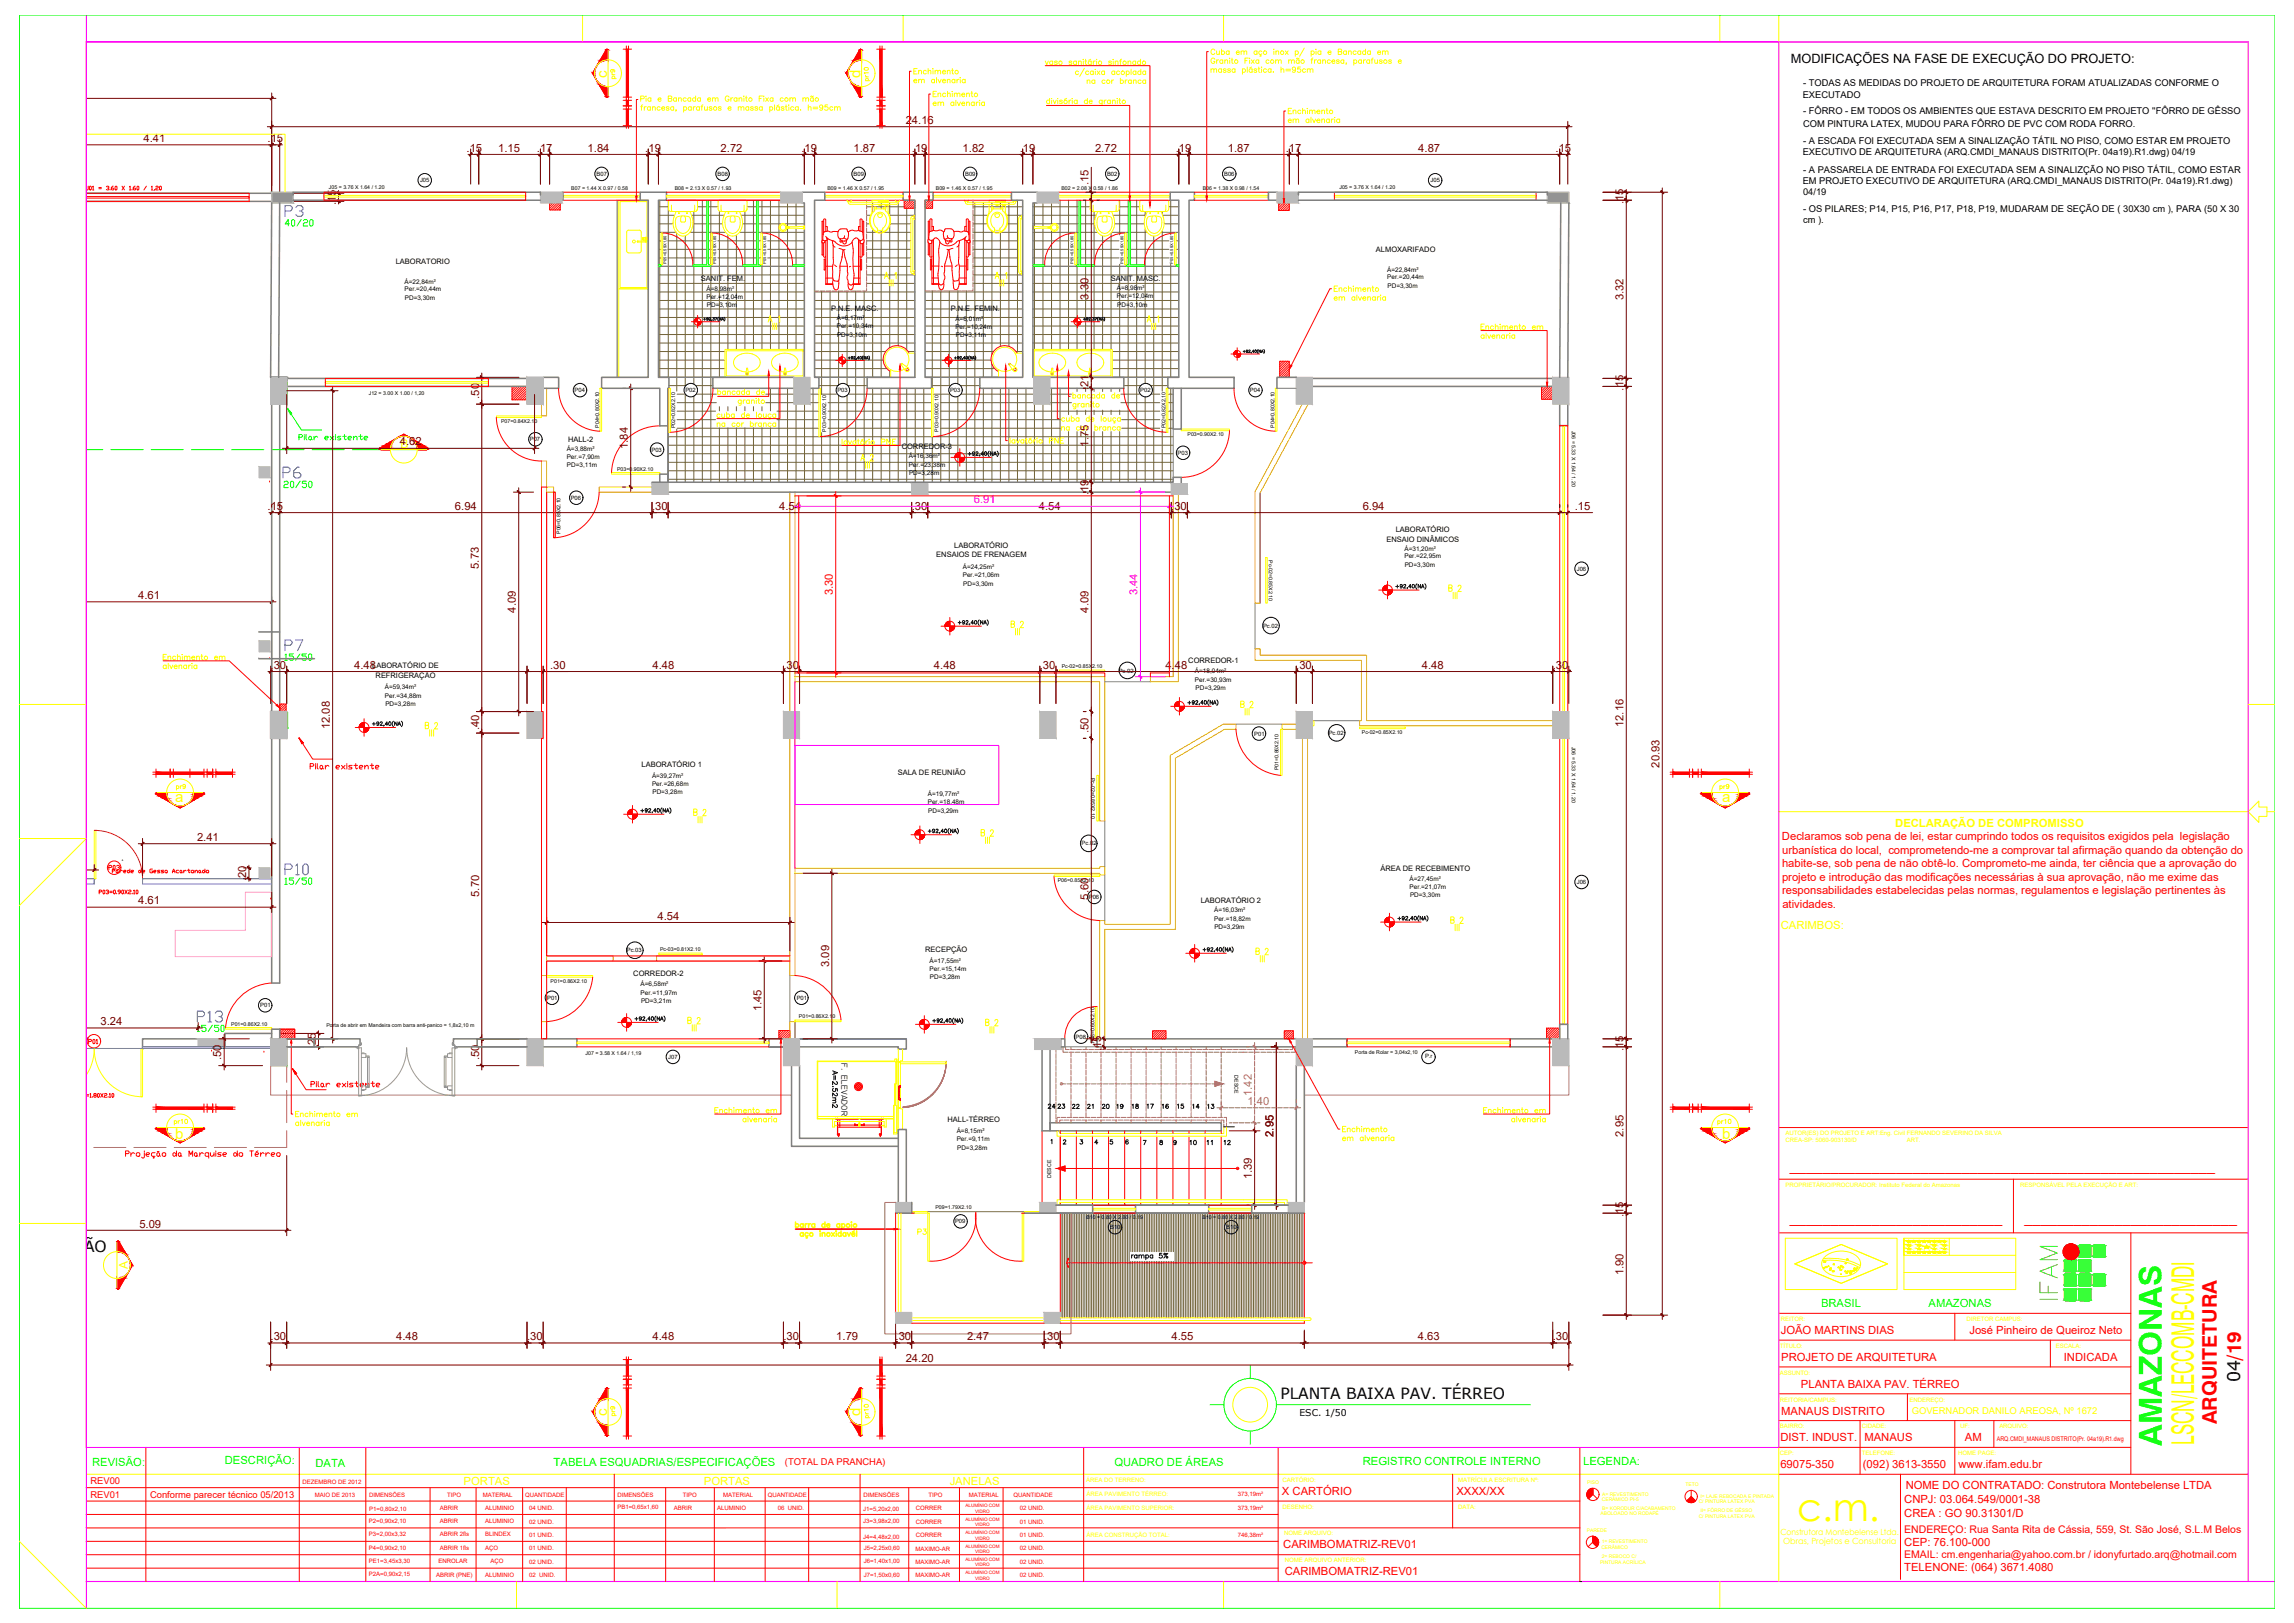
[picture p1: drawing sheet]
<svg xmlns="http://www.w3.org/2000/svg" width="1189mm" height="841mm" viewBox="0 0 1189 841" stroke-linecap="round" stroke-linejoin="round" font-family="sans-serif">
<defs><g id="words">
<text font-size="19.9" fill="#ff0" x="931" y="788">c.m.</text>
<text font-size="16.3" fill="#0f0" x="1120" y="749" transform="rotate(-90 1120 749)">AMAZONAS</text>
<text font-size="16.3" fill="#ff0" x="1137" y="749" transform="rotate(-90 1137 749)">LSCN/LECCOMB-CMDI</text>
<text font-size="14.1" fill="#6edd00" x="1068" y="675" transform="rotate(-90 1068 675)">IFAM</text>
<g font-size="10.4" fill="#f00">
<text x="1162" y="705" transform="rotate(-90 1162 705)">/19</text>
<text x="1149" y="738" transform="rotate(-90 1149 738)">ARQUITETURA</text>
</g>
<g font-size="9.7" fill="#003fff">
<text x="147" y="338">P7</text>
<text x="101" y="531">P13</text>
</g>
<g font-size="9.3" fill="#003fff">
<text x="147" y="113">P3</text>
<text x="146" y="249">P6</text>
<text x="147" y="454">P10</text>
</g>
<text font-size="9" x="1161" y="716" transform="rotate(-90 1161 716)">04</text>
<g font-size="8">
<text x="0" y="649">ONTINUAÇÃO</text>
<text x="664" y="725">PLANTA BAIXA PAV. TÉRREO</text>
</g>
<g font-size="7.8" fill="#ff0">
<text x="315" y="40" transform="rotate(-90 315 40)">c</text>
<text x="446" y="40" transform="rotate(-90 446 40)">d</text>
<text x="91" y="416">a</text>
<text x="892" y="416">a</text>
<text x="91" y="590">b</text>
<text x="892" y="590">b</text>
<text x="315" y="734" transform="rotate(-90 315 734)">c</text>
<text x="446" y="734" transform="rotate(-90 446 734)">d</text>
</g>
<g font-size="7.6" fill="#f00">
<text x="928" y="607">____________________________________________________</text>
<text x="928" y="634">__________________________</text>
<text x="1049" y="634">__________________________</text>
</g>
<text font-size="7.5" fill="#f00" x="64" y="601">Projeção da Marquise do Térreo</text>
<g font-size="7.1" fill="#0f0">
<text x="147" y="119">40/20</text>
<text x="146" y="254">20/50</text>
</g>
<text font-size="7.1" fill="#720000" x="101" y="536">15/50</text>
<text font-size="6.6" x="928" y="33">MODIFICAÇÕES NA FASE DE EXECUÇÃO DO PROJETO:</text>
<g font-size="6.6" fill="#0f0">
<text x="147" y="343">15/50</text>
<text x="147" y="459">15/50</text>
</g>
<text font-size="6.2" fill="#0f0" x="154" y="229">Pilar existente</text>
<g font-size="6.2" fill="#ff0">
<text x="208" y="232">B</text>
<text x="91" y="411">pr9</text>
<text x="890" y="411">pr9</text>
<text x="475" y="641">P3</text>
<text x="66" y="658" transform="rotate(-90 66 658)">A</text>
<text x="452" y="736" transform="rotate(-90 452 736)">pr10</text>
</g>
<text font-size="6.2" fill="#f00" x="160" y="400">Pilar existente</text>
<text font-size="6.2" fill="#989898" x="160" y="564">Pilar existente</text>
<g font-size="5.8" fill="#720000">
<text x="469" y="64">24.16</text>
<text x="74" y="74">4.41</text>
<text x="139" y="74">.15</text>
<text x="242" y="79">.15</text>
<text x="258" y="79">1.15</text>
<text x="278" y="79">.17</text>
<text x="305" y="79">1.84</text>
<text x="334" y="79">.19</text>
<text x="373" y="79">2.72</text>
<text x="415" y="79">.19</text>
<text x="442" y="79">1.87</text>
<text x="473" y="79">.19</text>
<text x="499" y="79">1.82</text>
<text x="528" y="79">.19</text>
<text x="568" y="79">2.72</text>
<text x="609" y="79">.19</text>
<text x="636" y="79">1.87</text>
<text x="666" y="79">.17</text>
<text x="735" y="79">4.87</text>
<text x="806" y="79">.15</text>
<text x="564" y="96" transform="rotate(-90 564 96)">.15</text>
<text x="174" y="106" transform="rotate(-90 174 106)">.15</text>
<text x="841" y="106" transform="rotate(-90 841 106)">.15</text>
<text x="564" y="155" transform="rotate(-90 564 155)">3.30</text>
<text x="841" y="156" transform="rotate(-90 841 156)">3.32</text>
<text x="564" y="202" transform="rotate(-90 564 202)">.21</text>
<text x="841" y="202" transform="rotate(-90 841 202)">.15</text>
<text x="248" y="207" transform="rotate(-90 248 207)">.50</text>
<text x="207" y="231">4.62</text>
<text x="325" y="233" transform="rotate(-90 325 233)">1.84</text>
<text x="564" y="231" transform="rotate(-90 564 231)">1.75</text>
<text x="564" y="257" transform="rotate(-90 564 257)">.19</text>
<text x="139" y="264">.15</text>
<text x="236" y="264">6.94</text>
<text x="338" y="264">.30</text>
<text x="404" y="264">4.54</text>
<text x="472" y="264">.30</text>
<text x="538" y="264">4.54</text>
<text x="607" y="264">.30</text>
<text x="706" y="264">6.94</text>
<text x="816" y="264">.15</text>
<text x="248" y="295" transform="rotate(-90 248 295)">5.73</text>
<text x="72" y="310">4.61</text>
<text x="267" y="317" transform="rotate(-90 267 317)">4.09</text>
<text x="564" y="317" transform="rotate(-90 564 317)">4.09</text>
<text x="140" y="346">.30</text>
<text x="184" y="346">4.48</text>
<text x="285" y="346">.30</text>
<text x="338" y="346">4.48</text>
<text x="406" y="346">.30</text>
<text x="484" y="346">4.48</text>
<text x="539" y="346">.30</text>
<text x="604" y="346">4.48</text>
<text x="672" y="346">.30</text>
<text x="737" y="346">4.48</text>
<text x="805" y="346">.30</text>
<text x="171" y="378" transform="rotate(-90 171 378)">12.08</text>
<text x="841" y="377" transform="rotate(-90 841 377)">12.16</text>
<text x="248" y="378" transform="rotate(-90 248 378)">.40</text>
<text x="564" y="380" transform="rotate(-90 564 380)">.50</text>
<text x="860" y="398" transform="rotate(-90 860 398)">20.93</text>
<text x="102" y="436">2.41</text>
<text x="128" y="457" transform="rotate(-90 128 457)">.20</text>
<text x="248" y="465" transform="rotate(-90 248 465)">5.70</text>
<text x="564" y="466" transform="rotate(-90 564 466)">5.60</text>
<text x="72" y="469">4.61</text>
<text x="341" y="477">4.54</text>
<text x="430" y="501" transform="rotate(-90 430 501)">3.09</text>
<text x="395" y="524" transform="rotate(-90 395 524)">1.45</text>
<text x="52" y="531">3.24</text>
<text x="164" y="543" transform="rotate(-90 164 543)">.25</text>
<text x="571" y="545" transform="rotate(-90 571 545)">.15</text>
<text x="841" y="545" transform="rotate(-90 841 545)">.15</text>
<text x="115" y="549" transform="rotate(-90 115 549)">.50</text>
<text x="248" y="549" transform="rotate(-90 248 549)">.50</text>
<text x="660" y="589" transform="rotate(-90 660 589)">2.95</text>
<text x="841" y="589" transform="rotate(-90 841 589)">2.95</text>
<text x="649" y="611" transform="rotate(-90 649 611)">1.39</text>
<text x="841" y="631" transform="rotate(-90 841 631)">.15</text>
<text x="72" y="636">5.09</text>
<text x="841" y="661" transform="rotate(-90 841 661)">1.90</text>
<text x="140" y="694">.30</text>
<text x="205" y="694">4.48</text>
<text x="273" y="694">.30</text>
<text x="338" y="694">4.48</text>
<text x="406" y="694">.30</text>
<text x="433" y="694">1.79</text>
<text x="464" y="694">.30</text>
<text x="501" y="695">2.47</text>
<text x="541" y="694">.30</text>
<text x="607" y="694">4.55</text>
<text x="735" y="694">4.63</text>
<text x="805" y="694">.30</text>
<text x="469" y="706">24.20</text>
</g>
<g font-size="5.8" fill="#f0f">
<text x="505" y="261">6.91</text>
<text x="590" y="308" transform="rotate(-90 590 308)">3.44</text>
</g>
<g font-size="5.8" fill="#f00">
<text x="432" y="308" transform="rotate(-90 432 308)">3.30</text>
<text x="924" y="435">Declaramos sob pena de lei, estar cumprindo todos os requisitos exigidos pela legislação</text>
<text x="924" y="442">urbanística do local, comprometendo-me a comprovar tal afirmação quando da obtenção do</text>
<text x="924" y="449">habite-se, sob pena de não obtê-lo. Comprometo-me ainda, ter ciência que a aprovação do</text>
<text x="924" y="456">projeto e introdução das modificações necessárias à sua aprovação, não me exime das</text>
<text x="924" y="463">responsabilidades estabelecidas pelas normas, regulamentos e legislação pertinentes às</text>
<text x="924" y="470">atividades.</text>
<text x="923" y="691">JOÃO MARTINS DIAS</text>
<text x="1021" y="691">José Pinheiro de Queiroz Neto</text>
<text x="923" y="705">PROJETO DE ARQUITETURA</text>
<text x="1070" y="705">INDICADA</text>
<text x="933" y="719">PLANTA BAIXA PAV. TÉRREO</text>
<text x="923" y="733">MANAUS DISTRITO</text>
<text x="923" y="747">DIST. INDUST.</text>
<text x="966" y="747">MANAUS</text>
<text x="1018" y="747">AM</text>
<text x="923" y="761">69075-350</text>
<text x="965" y="761">(092) 3613-3550</text>
<text x="1015" y="761">www.ifam.edu.br</text>
<text x="988" y="772">NOME DO CONTRATADO: Construtora Montebelense LTDA</text>
<text x="664" y="775">X CARTÓRIO</text>
<text x="755" y="775">XXXX/XX</text>
<text x="987" y="779">CNPJ: 03.064.549/0001-38</text>
<text x="987" y="786">CREA : GO 90.31301/D</text>
<text x="665" y="802">CARIMBOMATRIZ-REV01</text>
<text x="987" y="801">CEP: 76.100-000</text>
<text x="987" y="814">TELENONE: (064) 3671.4080</text>
<text x="666" y="816">CARIMBOMATRIZ-REV01</text>
</g>
<g font-size="5.8" fill="#ff0">
<text x="982" y="428">DECLARAÇÃO DE COMPROMISSO</text>
<text x="923" y="482">CARIMBOS:</text>
<text x="240" y="770">PORTAS</text>
<text x="365" y="770">PORTAS</text>
<text x="492" y="770">JANELAS</text>
</g>
<g font-size="5.8" fill="#b8735c">
<text x="649" y="568" transform="rotate(-90 649 568)">1.42</text>
<text x="647" y="573">1.40</text>
</g>
<g font-size="5.8" fill="#0f0">
<text x="944" y="677">BRASIL</text>
<text x="999" y="677">AMAZONAS</text>
<text x="48" y="760">REVISÃO:</text>
<text x="117" y="759">DESCRIÇÃO:</text>
<text x="163" y="760">DATA</text>
<text x="287" y="760">TABELA ESQUADRIAS/ESPECIFICAÇÕES</text>
<text x="578" y="760">QUADRO DE ÁREAS</text>
<text x="706" y="759">REGISTRO CONTROLE INTERNO</text>
<text x="820" y="759">LEGENDA:</text>
</g>
<g font-size="5.7">
<text x="435" y="575" transform="rotate(-90 435 575)">A=2.52m2</text>
<text x="547" y="576">23</text>
<text x="586" y="576">18</text>
<text x="594" y="576">17</text>
<text x="601" y="576">16</text>
<text x="609" y="576">15</text>
<text x="617" y="576">14</text>
</g>
<g font-size="5.4" fill="#f00">
<text x="987" y="794">ENDEREÇO: Rua Santa Rita de Cássia, 559, St. São José, S.L.M Belos</text>
<text x="987" y="807">EMAIL: cm.engenharia@yahoo.com.br / idonyfurtado.arq@hotmail.com</text>
</g>
<g font-size="5.3" fill="#f00">
<text x="55" y="452">P03</text>
<text x="57" y="454">Parede de Gesso Acartonado</text>
</g>
<text font-size="5.3" fill="#003fff" x="45" y="542">P01</text>
<g font-size="5.3">
<text x="555" y="576">22</text>
<text x="563" y="576">21</text>
<text x="570" y="576">20</text>
<text x="578" y="576">19</text>
<text x="625" y="576">13</text>
<text x="616" y="594">10</text>
<text x="625" y="594">11</text>
<text x="634" y="594">12</text>
</g>
<g font-size="4.9" fill="#ff0">
<text x="464" y="150" transform="rotate(-90 464 150)">III</text>
<text x="404" y="172" transform="rotate(-90 404 172)">III</text>
<text x="648" y="372" transform="rotate(-90 648 372)">III</text>
<text x="226" y="383" transform="rotate(-90 226 383)">III</text>
<text x="991" y="733">GOVERNADOR DANILO AREOSA, Nº 1672</text>
</g>
<g font-size="4.9" fill="#f00">
<text x="407" y="759">(TOTAL DA PRANCHA)</text>
<text x="47" y="769">REV00</text>
<text x="47" y="776">REV01</text>
<text x="78" y="776">Conforme parecer técnico 05/2013</text>
</g>
<g font-size="4.8">
<text x="935" y="45">- TODAS AS MEDIDAS DO PROJETO DE ARQUITETURA FORAM ATUALIZADAS CONFORME O</text>
<text x="934" y="51">EXECUTADO</text>
<text x="935" y="59">- FÔRRO - EM TODOS OS AMBIENTES QUE ESTAVA DESCRITO EM PROJETO ''FÔRRO DE GÊSSO</text>
<text x="934" y="66">COM PINTURA LATEX, MUDOU PARA FÔRRO DE PVC COM RODA FORRO.</text>
<text x="935" y="75">- A ESCADA FOI EXECUTADA SEM A SINALIZAÇÃO TÁTIL NO PISO, COMO ESTAR EM PROJETO</text>
<text x="934" y="81">EXECUTIVO DE ARQUITETURA (ARQ.CMDI_MANAUS DISTRITO(Pr. 04a19).R1.dwg) 04/19</text>
<text x="935" y="89">- A PASSARELA DE ENTRADA FOI EXECUTADA SEM A SINALIZÇÃO NO PISO TÁTIL, COMO ESTAR</text>
<text x="934" y="95">EM PROJETO EXECUTIVO DE ARQUITETURA (ARQ.CMDI_MANAUS DISTRITO(Pr. 04a19).R1.dwg)</text>
<text x="934" y="101">04/19</text>
<text x="935" y="110">- OS PILARES; P14, P15, P16, P17, P18, P19, MUDARAM DE SEÇÃO DE ( 30X30 cm ), PARA (50 X 30</text>
<text x="934" y="116">cm ).</text>
<text x="673" y="734">ESC. 1/50</text>
</g>
<text font-size="4.5" x="436" y="551" transform="rotate(90 436 551)">F. ELEVADOR</text>
<g font-size="4.4" fill="#ff0">
<text x="923" y="796">Construtora Montebelense Ltda.</text>
<text x="924" y="800">Obras, Projetos e Consultoria</text>
</g>
<g font-size="3.9">
<text x="713" y="131">ALMOXARIFADO</text>
<text x="205" y="137">LABORATORIO</text>
<text x="363" y="146">SANIT. FEM.</text>
<text x="576" y="145">SANIT. MASC.</text>
<text x="431" y="161">P.N.E. MASC.</text>
<text x="493" y="161">P.N.E. FEMIN.</text>
<text x="294" y="229">HALL-2</text>
<text x="467" y="233">CORREDOR-3</text>
<text x="723" y="276">LABORATÓRIO</text>
<text x="718" y="281">ENSAIO DINÂMICOS</text>
<text x="495" y="284">LABORATÓRIO</text>
<text x="485" y="289">ENSAIOS DE FRENAGEM</text>
<text x="193" y="346">LABORATÓRIO DE</text>
<text x="616" y="343">CORREDOR-1</text>
<text x="195" y="351">REFRIGERAÇÃO</text>
<text x="333" y="398">LABORATÓRIO 1</text>
<text x="465" y="402">SALA DE REUNIÃO</text>
<text x="715" y="451">ÁREA DE RECEBIMENTO</text>
<text x="622" y="468">LABORATÓRIO 2</text>
<text x="480" y="494">RECEPÇÃO</text>
<text x="328" y="506">CORREDOR-2</text>
<text x="491" y="581">HALL-TÉRREO</text>
</g>
<g font-size="3.3">
<text x="719" y="141">Á=22,84m²</text>
<text x="210" y="147">Á=22,84m²</text>
<text x="719" y="145">Per.=20,44m</text>
<text x="719" y="149">PD=3,30m</text>
<text x="210" y="151">Per.=20,44m</text>
<text x="210" y="155">PD=3,30m</text>
<text x="366" y="151">Á=8,98m²</text>
<text x="366" y="155">Per.=12,04m</text>
<text x="579" y="150">Á=8,98m²</text>
<text x="579" y="155">Per.=12,04m</text>
<text x="366" y="159">PD=3,10m</text>
<text x="579" y="159">PD=3,10m</text>
<text x="434" y="166">Á=6,17m²</text>
<text x="495" y="166">Á=6,01m²</text>
<text x="434" y="170">Per.=10,34m</text>
<text x="495" y="170">Per.=10,24m</text>
<text x="434" y="175">PD=3,10m</text>
<text x="495" y="175">PD=3,11m</text>
<text x="294" y="234">Á=3,88m²</text>
<text x="294" y="238">Per.=7,90m</text>
<text x="471" y="238">Á=16,36m²</text>
<text x="294" y="242">PD=3,11m</text>
<text x="471" y="242">Per.=23,38m</text>
<text x="471" y="246">PD=3,28m</text>
<text x="728" y="285">Á=31,20m²</text>
<text x="728" y="289">Per.=22,95m</text>
<text x="728" y="294">PD=3,30m</text>
<text x="499" y="295">Á=24,25m²</text>
<text x="499" y="299">Per.=21,06m</text>
<text x="499" y="304">PD=3,30m</text>
<text x="619" y="349">Á=18,04m²</text>
<text x="619" y="353">Per.=30,93m</text>
<text x="199" y="357">Á=59,34m²</text>
<text x="620" y="358">PD=3,29m</text>
<text x="199" y="361">Per.=34,88m</text>
<text x="200" y="366">PD=3,28m</text>
<text x="338" y="403">Á=39,27m²</text>
<text x="338" y="407">Per.=26,68m</text>
<text x="338" y="412">PD=3,28m</text>
<text x="481" y="412">Á=19,77m²</text>
<text x="481" y="417">Per.=18,48m</text>
<text x="481" y="421">PD=3,29m</text>
<text x="731" y="457">Á=27,45m²</text>
<text x="731" y="461">Per.=21,07m</text>
<text x="731" y="465">PD=3,30m</text>
<text x="629" y="473">Á=16,03m²</text>
<text x="629" y="477">Per.=18,82m</text>
<text x="629" y="481">PD=3,29m</text>
<text x="482" y="499">Á=17,55m²</text>
<text x="482" y="503">Per.=15,14m</text>
<text x="482" y="507">PD=3,28m</text>
<text x="332" y="511">Á=6,58m²</text>
<text x="332" y="515">Per.=11,97m</text>
<text x="332" y="520">PD=3,21m</text>
<text x="496" y="587">Á=8,15m²</text>
<text x="496" y="591">Per.=9,11m</text>
<text x="496" y="596">PD=3,28m</text>
</g>
<text font-size="3.3" fill="#f00" x="1035" y="747">ARQ.CMDI_MANAUS DISTRITO(Pr. 04a19).R1.dwg</text>
<g font-size="3.1" fill="#ff0">
<text x="925" y="588">AUTOR(ES) DO PROJETO E ART:Eng. Civil FERNANDO SEVERINO DA SILVA</text>
<text x="925" y="592">CREA-SP: 5060-903130/D</text>
<text x="988" y="592">ART.</text>
<text x="925" y="615">PROPRIETÁRIO/PROCURADOR: Instituto Federal do Amazonas</text>
<text x="1047" y="615">RESPONSÁVEL PELA EXECUÇÃO E ART:</text>
<text x="923" y="684">REITOR:</text>
<text x="1019" y="684">DIRETOR CAMPUS:</text>
<text x="922" y="698">TÍTULO:</text>
<text x="1065" y="698">ESCALA:</text>
<text x="922" y="713">ASSUNTO:</text>
<text x="922" y="726">REITORIA/CAMPUS:</text>
<text x="990" y="726">ENDEREÇO:</text>
<text x="922" y="740">BAIRRO:</text>
<text x="965" y="740">CIDADE:</text>
<text x="1016" y="740">UF:</text>
<text x="1036" y="740">ARQUIVO:</text>
<text x="922" y="754">CEP:</text>
<text x="965" y="754">TELEFONE:</text>
<text x="1015" y="754">HOME PAGE:</text>
<text x="563" y="768">ÁREA DO TERRENO:</text>
<text x="665" y="768">CARTÓRIO:</text>
<text x="756" y="768">MATRÍCULA ESCRITURA Nº:</text>
<text x="563" y="775">ÁREA PAVIMENTO TÉRREO:</text>
<text x="563" y="782">ÁREA PAVIMENTO SUPERIOR:</text>
<text x="665" y="782">DESENHO:</text>
<text x="756" y="782">DATA:</text>
<text x="563" y="796">ÁREA CONSTRUÇÃO TOTAL:</text>
<text x="665" y="796">NOME ARQUIVO:</text>
<text x="666" y="810">NOME ARQUIVO ANTERIOR:</text>
</g>
<g font-size="3.1" fill="#f00">
<text x="157" y="769">DEZEMBRO DE 2012</text>
<text x="163" y="776">MAIO DE 2013</text>
<text x="191" y="776">DIMENSÕES</text>
<text x="232" y="776">TIPO</text>
<text x="250" y="776">MATERIAL</text>
<text x="272" y="776">QUANTIDADE</text>
<text x="320" y="776">DIMENSÕES</text>
<text x="354" y="776">TIPO</text>
<text x="375" y="776">MATERIAL</text>
<text x="398" y="776">QUANTIDADE</text>
<text x="447" y="776">DIMENSÕES</text>
<text x="481" y="776">TIPO</text>
<text x="502" y="776">MATERIAL</text>
<text x="525" y="776">QUANTIDADE</text>
<text x="642" y="775">373,19m²</text>
<text x="191" y="783">P1=0,80x2,10</text>
<text x="228" y="782">ABRIR</text>
<text x="252" y="782">ALUMINIO</text>
<text x="274" y="783">04 UNID.</text>
<text x="320" y="782">PB1=0,65x1,60</text>
<text x="349" y="782">ABRIR</text>
<text x="372" y="782">ALUMINIO</text>
<text x="403" y="783">06 UNID.</text>
<text x="447" y="783">J1=5,20x2,00</text>
<text x="475" y="783">CORRER</text>
<text x="529" y="782">02 UNID.</text>
<text x="642" y="782">373,19m²</text>
<text x="191" y="789">P2=0,90x2,10</text>
<text x="228" y="789">ABRIR</text>
<text x="252" y="789">ALUMINIO</text>
<text x="274" y="789">02 UNID.</text>
<text x="447" y="789">J3=3,98x2,00</text>
<text x="475" y="790">CORRER</text>
<text x="529" y="789">01 UNID.</text>
<text x="191" y="796">P3=2,00x3,32</text>
<text x="228" y="796">ABRIR 2fls</text>
<text x="252" y="796">BLINDEX</text>
<text x="274" y="796">01 UNID.</text>
<text x="447" y="797">J4=4,48x2,00</text>
<text x="475" y="797">CORRER</text>
<text x="529" y="797">01 UNID.</text>
<text x="642" y="796">746,38m²</text>
<text x="191" y="803">P4=0,90x2,10</text>
<text x="228" y="803">ABRIR 1fls</text>
<text x="252" y="803">AÇO</text>
<text x="274" y="803">01 UNID.</text>
<text x="448" y="803">J5=2,25x0,60</text>
<text x="475" y="804">MAXIMO-AR</text>
<text x="529" y="803">02 UNID.</text>
<text x="191" y="810">PE1=3,45x3,30</text>
<text x="227" y="810">ENROLAR</text>
<text x="254" y="810">AÇO</text>
<text x="274" y="810">02 UNID.</text>
<text x="448" y="810">J6=1,40x1,00</text>
<text x="475" y="810">MAXIMO-AR</text>
<text x="529" y="810">02 UNID.</text>
<text x="191" y="817">P2A=0,90x2,15</text>
<text x="226" y="817">ABRIR (PNE)</text>
<text x="252" y="817">ALUMINIO</text>
<text x="274" y="817">02 UNID.</text>
<text x="448" y="817">J7=1,50x0,60</text>
<text x="475" y="817">MAXIMO-AR</text>
<text x="529" y="817">02 UNID.</text>
</g>
<g font-size="3">
<text x="218" y="94">J05</text>
<text x="309" y="91">B07</text>
<text x="372" y="91">B08</text>
<text x="442" y="91">B09</text>
<text x="500" y="91">B09</text>
<text x="574" y="91">B02</text>
<text x="634" y="91">B06</text>
<text x="741" y="94">J05</text>
<text x="298" y="203">P04</text>
<text x="355" y="203">P02</text>
<text x="434" y="203">P03</text>
<text x="492" y="203">P03</text>
<text x="591" y="203">P02</text>
<text x="648" y="203">P04</text>
<text x="275" y="229">P07</text>
<text x="338" y="234">P03</text>
<text x="610" y="236">P03</text>
<text x="296" y="259">P06</text>
<text x="817" y="296">J06</text>
<text x="655" y="325">Pc.02</text>
<text x="580" y="348">Pc.02</text>
<text x="650" y="381">P01</text>
<text x="689" y="381">Pc.02</text>
<text x="561" y="438">Pc.02</text>
<text x="817" y="458">J06</text>
<text x="564" y="466">P06</text>
<text x="325" y="493">Pc.03</text>
<text x="284" y="518">P01</text>
<text x="413" y="518">P01</text>
<text x="135" y="522">P01</text>
<text x="557" y="538">P08</text>
<text x="346" y="549">J07</text>
<text x="739" y="548">P.r</text>
<text x="495" y="634">P09</text>
<text x="575" y="637">B10</text>
<text x="636" y="637">B10</text>
</g>
<g font-size="2.7">
<text x="170" y="98">J05 = 3.76 X 1.64 / 1.20</text>
<text x="296" y="99">B07 = 1.44 X 0.97 / 0.58</text>
<text x="350" y="99">B08 = 2.13 X 0.57 / 1.93</text>
<text x="429" y="99">B09 = 1.46 X 0.57 / 1.95</text>
<text x="485" y="99">B09 = 1.46 X 0.57 / 1.95</text>
<text x="550" y="99">B02 = 2.08 X 0.58 / 1.86</text>
<text x="623" y="99">B06 = 1.38 X 0.98 / 1.54</text>
<text x="694" y="98">J05 = 3.76 X 1.64 / 1.20</text>
<text x="191" y="204">J12 = 3.00 X 1.00 / 1,20</text>
<text x="260" y="219">P07=0.84X2.10</text>
<text x="311" y="222" transform="rotate(-90 311 222)">P04=0.80X2.10</text>
<text x="350" y="222" transform="rotate(-90 350 222)">P02=0.82X2.10</text>
<text x="604" y="222" transform="rotate(-90 604 222)">P02=0.82X2.10</text>
<text x="661" y="222" transform="rotate(-90 661 222)">P04=0.80X2.10</text>
<text x="428" y="224" transform="rotate(-90 428 224)">P03=0.90X2.10</text>
<text x="486" y="224" transform="rotate(-90 486 224)">P03=0.90X2.10</text>
<text x="615" y="226">P03=0.90X2.10</text>
<text x="815" y="223" transform="rotate(90 815 223)">J06 = 5.33 X 1.64 / 1.20</text>
<text x="320" y="244">P03=0.90X2.10</text>
<text x="291" y="277" transform="rotate(-90 291 277)">P06=0.85X2.10</text>
<text x="658" y="290" transform="rotate(90 658 290)">Pc-02=0.85X2.10</text>
<text x="550" y="346">Pc-02=0.85X2.10</text>
<text x="706" y="380">Pc-02=0.85X2.10</text>
<text x="815" y="387" transform="rotate(90 815 387)">J06 = 5.33 X 1.64 / 1.20</text>
<text x="663" y="399" transform="rotate(-90 663 399)">P01=0.86X2.10</text>
<text x="566" y="403" transform="rotate(90 566 403)">Pc-02=0.85X2.10</text>
<text x="548" y="457">P06=0.85X2.10</text>
<text x="342" y="493">Pc-03=0.81X2.10</text>
<text x="285" y="509">P01=0.86X2.10</text>
<text x="414" y="528">P01=0.86X2.10</text>
<text x="120" y="531">P01=0.86X2.10</text>
<text x="169" y="532">Porta de abrir em Mandeira com barra anti-panico = 1,8x2,10 m</text>
<text x="567" y="541" transform="rotate(-90 567 541)">P08=0.60X2.10</text>
<text x="303" y="546">J07 = 3.58 X 1.64 / 1,19</text>
<text x="702" y="546">Porta de Rolar = 3,04x2,10</text>
<text x="640" y="557" transform="rotate(90 640 557)">DESCE</text>
<text x="545" y="610" transform="rotate(-90 545 610)">DESCE</text>
<text x="485" y="626">P09=1.79X2.10</text>
<text x="563" y="632">B10 = 0.80 X 2.80 / 0.19</text>
<text x="623" y="632">B10 = 0.80 X 2.80 / 0.19</text>
</g>
<g font-size="2.5" fill="#ff0">
<text x="823" y="769">PISO</text>
<text x="874" y="770">TETO</text>
<text x="830" y="778">CERÂMICO PI-5</text>
<text x="830" y="775">A= REVESTIMENTO</text>
<text x="880" y="779">C/ PINTURA LATEX PVA</text>
<text x="881" y="776">I= LAJE REBOCADA E PINTADA</text>
<text x="829" y="785">ABOLOADO NO RODAPÉ</text>
<text x="830" y="782">B= KORODUR C/ACABAMENTO</text>
<text x="881" y="784">II= FÔRRO DE GÊSSO</text>
<text x="880" y="787">C/ PINTURA LATEX PVA</text>
<text x="822" y="794">PAREDE</text>
<text x="830" y="803">CERÂMICO</text>
<text x="830" y="800">1= REVESTIMENTO</text>
<text x="830" y="807">2= REBOCO C/</text>
<text x="829" y="810">PINTURA ACRÍLICA</text>
</g>
<g font-size="2.4" fill="#f00">
<text x="500" y="781">ALUMÍNIO COM</text>
<text x="505" y="784">VIDRO</text>
<text x="500" y="788">ALUMÍNIO COM</text>
<text x="505" y="791">VIDRO</text>
<text x="500" y="795">ALUMÍNIO COM</text>
<text x="505" y="798">VIDRO</text>
<text x="500" y="802">ALUMÍNIO COM</text>
<text x="500" y="809">ALUMÍNIO COM</text>
<text x="505" y="805">VIDRO</text>
<text x="500" y="816">ALUMÍNIO COM</text>
<text x="505" y="812">VIDRO</text>
<text x="505" y="819">VIDRO</text>
</g>
<g font-size="2.1">
<text x="345" y="137" transform="rotate(-90 345 137)">P05=0.59X1,80</text>
<text x="371" y="137" transform="rotate(-90 371 137)">P05=0.59X1,80</text>
<text x="397" y="137" transform="rotate(-90 397 137)">P05=0.59X1,80</text>
<text x="556" y="137" transform="rotate(-90 556 137)">P05=0.59X1,80</text>
<text x="582" y="137" transform="rotate(-90 582 137)">P05=0.59X1,80</text>
<text x="608" y="137" transform="rotate(-90 608 137)">P05=0.59X1,80</text>
</g>
</g></defs>
<!-- layer: parede -->
<g fill="none" stroke="#808080" stroke-width=".8">
<path d="M291 100h1v4h-1M332 100h13v4h-4v92h6v5h-1v20h-4v-20h-30v-5h24v-92h-4zM416 100h11v4h-5v92h2v5h-4M468 100h16v4h-5v92h4v5h-34v-5h25v-92h-6zM538 100h-14v4h6v92h-22v5h28M606 100h13v4h-3v92h24v5h-35v-5h6v-92h-5zM662 100h-5v4h5M45 100h96M45 104h96M141 105l-1 91M145 105l-1 91M152 101v-1h128v1"/>
<path d="M152 104h128M416 105h1v91M538 105h-3v91h47v5h-38M673 101v-1h129v1M673 104h129M809 105l-1 91M813 105v91M141 196h8M149 197v-1h124v1M281 196h9v5h-9M411 196h-42v5h42M672 196h-10v5"/>
<path d="M680 196h125v4h-125M141 209v160M145 209v160M149 200h124M608 201v21h4v-21M808 209v12h5v-12M338 251v-1h270v-3h4v4M342 250v-4h4v4M346 255h126M481 255h126M134 327h11M134 341h29"/>
<path d="M140 369h9v14h-9zM141 383v126h4v-126M63 446h.1M103 538h-29v6M140 538h9M141 538v-5h4v5M141 536h-24v6M149 538h14v4h-14h37M149 538h38v4M281 538h18v4h-18M406 538h-7v4h7h-7M419 538h-5h56v6h-4v-2h-52"/>
<path d="M550 538h2v4h-2M672 538h-103v4h103M680 538h18v4h-18M805 538h-22v4h22M808 538v-7h5v7M235 542v-4h38h-26v4h26h-37M410 552v42h56M414 552v38h52M540 544v42h4v-42M672 552v71M676 552v71M544 582h89v4h-89z"/>
<path d="M466 623v-38h4v38M472 623v6h-8M531 629h145M547 629h19v-4h-19h121h-19v4h19M588 625h38v4h-38z"/>
</g>
<!-- layer: Linha 3 -->
<g fill="none" stroke="#0f0" stroke-width=".52">
<path d="M10 8h1169v825h-1169zM140 196h9v13h-9zM151 215l-2-3 2 2-2-2 7 11h11M45 233h8M57 233h17M78 233h17M99 233h17M120 233h17M141 233h17M162 233h16M183 233h16M203 233h18"/>
<path d="M141 369h8v8h-8zM149 377h.1M140 538h9v14h-9zM140 538h9M140 552h.1"/>
</g>
<g fill="#0f0" stroke="#0f0" stroke-width=".52">
<path d="M140 196l9 13v-13zM140 196l9 13h-9z"/>
<path d="M140 538l9 14v-14zM140 538l9 14h-9z"/>
</g>
<g fill="none" stroke="#b8735c" stroke-width=".52">
<path d="M449 104v1M449 106v2M449 109v2M449 112v2M449 115v3M449 118v3M504 104v1M504 106v2M504 109v2M504 112v2M504 115v3M504 118v3"/>
<path d="M449 121v3M449 125v2M449 128v2M449 131v2M449 134v2M449 137v2M504 121v3M504 124v3M504 128v2M504 131v2M504 134v2M504 137v2"/>
<path d="M422 151h2M425 151h2M428 151h3M431 151h3M434 151h3M438 151h2M441 151h2M444 151h2M449 150v1h-2M449 140v3M449 143v3M449 146v3"/>
<path d="M479 151h3M483 151h2M486 151h2M489 151h3M492 151h3M495 151h3M498 151h3M504 149v2h-2M504 140v3M504 143v3M504 146v3M140 552v15h270"/>
<path d="M149 552v9M488 560h.1M489 559h.1M489 559l-1 1M489 558h.1M489 558v1M489 557v1M489 557h.1M490 557h.1M490 557h-1M490 556h.1M490 556v1"/>
<path d="M490 555h.1M490 554h.1M490 554v1M490 553h.1M490 552h.1M490 552v1M490 551h.1M490 550h.1M490 550v2M547 544v1M547 546v2M547 549v3"/>
<path d="M547 552v3M547 555v3M547 558v3M551 542v3h3M552 542v2h2M554 545h3M555 544h2M555 542v2M555 545v3M555 548v3M555 552v2M555 555v2"/>
<path d="M555 558v2M557 545h3M558 544h2M560 545h3v3M561 544h3M563 542v2M563 548v3M563 552v2M563 555v2M563 558v2M563 545h3M564 544h3"/>
<path d="M567 545h2M567 544h3M570 545h2M570 544h3M571 542v2M571 545v3M571 548v3M571 552v2M571 555v2M571 558v2M573 545h2M574 544h2"/>
<path d="M576 545h3M577 544h2M578 542v2M578 545v3M578 548v3M578 552v2M578 555v2M578 558v2M579 545h3M580 544h2M582 545h3M583 544h2"/>
<path d="M585 545h3M586 542v2h3M586 545v3M586 548v3M586 552v2M586 555v2M586 558v2M589 545h2M589 544h3M592 545h2M592 544h3M594 542v2"/>
<path d="M594 545v3M594 548v3M594 552v2M594 555v2M594 558v2M595 545h2M595 544h3M598 545h2M599 544h2M601 545h3M602 542v2h2M602 545v3"/>
<path d="M602 548v3M602 552v2M602 555v2M602 558v2M604 545h3M605 544h2M607 545h3M608 544h2M610 542v2M610 545v3M610 548v3M610 552v2"/>
<path d="M610 555v2M610 558v2M610 545h3M611 544h3M614 545h2M614 544h3M617 545h2M617 542v2h3M617 545v3M617 548v3M617 552v2M617 555v2"/>
<path d="M617 558v2M620 545h2M621 544h2M623 545h2M624 544h2M625 542v2M625 545v3M625 548v3M625 552v2M625 555v2M625 558v2M626 545h3"/>
<path d="M627 544h2M629 545h3M630 544h2M632 545h3M633 542v2M633 545v3M633 548v3M633 552v2M633 555v2M633 558v2M633 544h3M635 545h3"/>
<path d="M636 544h3M639 545h2M639 544h3M642 545h5M642 544h4M646 542h1M646 544h3M647 545h3M650 544h2M650 540v3M650 544v2M650 547v2"/>
<path d="M650 550v2M650 553v3M650 556v3M650 559v3M650 545h3M653 544h2M653 545h3M656 544h2M657 545h2M659 544h2M660 545h2M662 544h3"/>
<path d="M663 545h2M665 544h3M666 545h2M670 542v2h-2M671 542v3h-2M813 552v15h-137M149 565v17M468 574h.1M469 574h-1M469 574h.1M470 574h-1M470 574h.1"/>
<path d="M471 574h-1M471 574h.1M472 573v1M472 573h.1M473 573h.1M474 573h.1M475 573h.1M475 572v1M475 572h.1M476 572h-1M476 572h.1M477 572h-1"/>
<path d="M477 572h.1M477 571h.1M478 571h.1M479 571h-1M479 571h.1M479 570h.1M479 570v1M480 570h.1M481 570h.1M481 569h.1M481 569l-1 1M482 569h.1"/>
<path d="M482 569h-1M482 568h.1M483 568h.1M483 567h.1M484 567h.1M484 567h-1M484 566h.1M485 566h-1M485 566h.1M485 565h.1M486 565h-1M486 565h.1"/>
<path d="M486 564v1M486 564h.1M486 563h.1M487 563h.1M487 562h.1M487 562v1M488 562h.1M488 561h.1M488 561v1M488 560v1M547 562v2M547 565v2"/>
<path d="M547 568v2M547 577v3M549 579h-1v3M549 562h1h1M550 561l1 1M550 579h2M550 562h2M553 579h2M553 562h2M555 561v2M555 564v3M555 567v3"/>
<path d="M555 577v2M556 579h3M556 562h3M559 579h3M559 562h3M562 579h3M562 562h3M563 561v2M563 564v3M563 567v3M563 577v2M565 579h3"/>
<path d="M566 562h2M569 579h2M569 562h2M571 561v2M571 564v3M571 567v3M571 577v2M572 579h2M572 562h2M575 579h2M575 562h2M578 579h2"/>
<path d="M578 562h3M578 561v2M578 564v3M578 567v3M578 577v2M581 579h3M581 562h3M584 579h3M584 562h3M586 561v2M586 564v3M586 567v3"/>
<path d="M586 577v2M587 579h3M587 562h3M590 579h3M591 562h2M594 579h2M594 562h2M594 561v2M594 564v3M594 567v3M594 577v2M597 579h2"/>
<path d="M597 562h2M600 579h2M600 562h2M602 561v2M602 564v3M602 567v3M602 577v2M603 579h2M603 562h3M606 579h3M606 562h3M609 579h3"/>
<path d="M609 562h3M610 561v2M610 564v3M610 567v3M610 577v2M612 579h3M612 562h3M615 579h3M616 562h2M617 561v2M617 564v3M617 567v3"/>
<path d="M617 577v2M619 579h2M619 562h2M622 579h2M622 562h2M625 579h2M625 562h2M625 561v2M625 564v3M625 567v3M625 577v2M628 579h3"/>
<path d="M628 562h3M631 574h2M631 579h3M631 562h3h-2M631 561l-1-1v3l1-1M632 561l2 1M633 561v2M633 564v3M633 567v3M633 570v3M633 573v3M633 577v2"/>
<path d="M634 574h2M634 579h2v2M637 574h3M640 574h3M643 574h3M646 574h3M650 574h2M650 562v3M650 566v2M650 569v2M650 572v2M650 575v2"/>
<path d="M650 578v3M653 574h2M656 574h2M659 574h2M662 574h3M665 574h3M668 574h3M671 574h3M672 570v1M49 595h16M69 595h17M90 595h17"/>
<path d="M111 595h17M149 586v9h-17M547 580v2M551 580h-2v2M551 580h3M555 580h2M555 580v2M558 580h2M561 580h2M563 580v2M564 580h2M567 580h3"/>
<path d="M570 580h3M571 580v2M573 580h3M576 580h3M578 580v2M580 580h2M583 580h2M586 580h2M586 580v2M589 580h2M592 580h3M594 580v2"/>
<path d="M595 580h3M598 580h3M601 580h3M602 580v2M605 580h2M608 580h2M610 580v2M611 580h2M614 580h2M617 580h3M617 580v2M620 580h3"/>
<path d="M623 580h3M625 580v2M626 580h3M630 580h2M633 582v-2h1v2M634 582v2M636 582v2M637 582h1M639 582h3M642 582h3M645 582h3M648 582h3"/>
<path d="M650 581v3M652 582h1M464 623h-5v68h96v-62"/>
</g>
<!-- layer: 1 -->
<g fill="none" stroke="#f00" stroke-width=".52">
<path d="M46 96v2h-1M46 97h1v1h-1zM48 97v-1v2M48 98h1M51 97h2M51 98h2M55 97h1M56 97v1h-1M57 98h.1M59 96l-1 1v1h1v-1h-1M60 97h1l-1 1zM63 96l2 2"/>
<path d="M65 96l-2 2M67 97v-1v2M67 98h1M68 98h.1M70 96l-1 1v1h1v-1h-1M71 97h1v1h-1zM76 96l-1 2M78 97l1-1v2M78 98h1M80 98v1M81 97h1l-1 1h1M83 97h1l-1 1z"/>
<path d="M45 102h84v1h-84M45 100h84v4h-84M140 250h.1M140 341h.1M156 385l-1-3 2 3-2-3 7 11h10M51 462h1h1l-2-1v2M54 461v1v1h-1zM55 462h1M56 462v1h-1M57 462h1M57 463h1M59 461l1 1-1 1z"/>
<path d="M60 463h.1M62 462h-1v-1l1 1v1h-1M63 461l1 1v1h-1zM65 461l1 2M66 461l-1 2M67 462h1l-1 1h1M69 463h.1M69 462l1-1v2M69 463h1M71 462h1l-1 1zM140 466h.1M110 545h.1"/>
<path d="M137 545h.1M153 557l-1-3 2 2-2-2 7 11h10M45 567h1M45 568h1M47 567v2M47 569h.1M48 568v1M49 568v-1h1l-1 1v1l1-1M51 567h1l-1 2v-1zM52 567l1 2M53 567l-1 2M54 567h1l-1 1v1h1"/>
<path d="M56 568v1M57 567v2M57 569h.1M58 567h1v2l-1-1zM822 775l4-3-3 4M824 772l-1 1M824 771l-1 2M825 771l-3 3M826 774l-3 3 3-3v-3l-4 3M826 771l-4 4M826 772l-4 3M826 772l-4 3 4-3"/>
<path d="M826 773l-3 3M826 774l-3 2M826 774l2 3M875 778l2-2-2 2M876 772v4l-2 2 3-2M876 776l3 2M877 779l1-2-1 2M877 776l-2 2M877 776l-2 2 2-2M877 777l-2 2M878 777l-2 2M878 777l-1 2"/>
<path d="M879 778h-1M825 796v3l-2 2M825 796h.1M825 797l1-1-1 1M825 798l2-2-2 2M825 799l3-2-3 2 3 2M826 796h-1M826 799l2-2-2 3M826 796l-1 1M827 796l-2 2 2-2M827 797l-2 1 2-1M827 797l-2 2"/>
<path d="M828 797l-2 3M828 798l-2 2 2-2M828 798l-2 2M828 799l-1 1M828 800l-1 1M829 799l-2 2 2-2M829 799l-2 2M829 800l-2 1M827 801l1-2-1 2M828 801h-1"/>
<circle cx="826" cy="774" r="3"/>
<circle cx="876" cy="775" r="3"/>
<circle cx="825" cy="799" r="3"/>
</g>
<!-- layer: pilares -->
<g fill="none" stroke="#bababa" stroke-width=".52">
<path d="M141 100h11v5h-11zM280 100h11v5h-11zM405 100h11v5h-11zM538 100h11v5h-11zM662 100h11v5h-11zM802 100h11v5h-11zM140 196h9v13h-9zM273 196h8v13h-8zM411 196h9v13h-9zM536 196h8v13h-8zM672 196h8v13h-8zM805 196h8v13h-8z"/>
<path d="M134 242h6v6h-6zM338 251h8v5h-8zM472 251h9v5h-9zM607 251h8v5h-8zM134 332h6v6h-6zM134 341h.1M273 369h8v14h-8zM406 369h8v14h-8zM539 369h8v14h-8zM672 369h8v14h-8zM805 369h8v14h-8zM134 450h6v5h-6z"/>
<path d="M103 538h14v4h-14zM140 538h9v14h-9zM273 538h8v14h-8zM406 538h8v14h-8zM536 538h14v6h-14zM672 538h8v14h-8zM805 538h8v14h-8zM464 623h8v6h-8zM539 623h8v6h-8zM668 623h8v6h-8zM464 680h8v6h-8zM541 680h8v6h-8z"/>
</g>
<g fill="#bababa" stroke="#bababa" stroke-width=".52">
<path d="M103 538l14 4v-4zM103 538l14 4h-14z"/>
<path d="M134 450l6 5v-5zM134 450l6 5h-6z"/>
<path d="M134 242l6 6v-6zM134 242l6 6h-6z"/>
<path d="M134 332l6 6v-6zM134 332l6 6h-6z"/>
<path d="M536 538l14 6v-6zM536 538l14 6h-14z"/>
<path d="M668 623l8 6v-6zM668 623l8 6h-8z"/>
<path d="M539 623l8 6v-6zM539 623l8 6h-8z"/>
<path d="M464 623l8 6v-6zM464 623l8 6h-8z"/>
<path d="M406 538l8 14v-14zM406 538l8 14h-8z"/>
<path d="M273 538l8 14v-14zM273 538l8 14h-8z"/>
<path d="M140 538l9 14v-14zM140 538l9 14h-9z"/>
<path d="M140 369l9 14v-14zM140 369l9 14h-9z"/>
<path d="M273 369l8 14v-14zM273 369l8 14h-8z"/>
<path d="M406 369l8 14v-14zM406 369l8 14h-8z"/>
<path d="M539 369l8 14v-14zM539 369l8 14h-8z"/>
<path d="M672 369l8 14v-14zM672 369l8 14h-8z"/>
<path d="M672 538l8 14v-14zM672 538l8 14h-8z"/>
<path d="M805 538l8 14v-14zM805 538l8 14h-8z"/>
<path d="M805 369l8 14v-14zM805 369l8 14h-8z"/>
<path d="M805 196l8 13v-13zM805 196l8 13h-8z"/>
<path d="M672 196l8 13v-13zM672 196l8 13h-8z"/>
<path d="M607 251l8 5v-5zM607 251l8 5h-8z"/>
<path d="M536 196l8 13v-13zM536 196l8 13h-8z"/>
<path d="M411 196l9 13v-13zM411 196l9 13h-9z"/>
<path d="M472 251l9 5v-5zM472 251l9 5h-9z"/>
<path d="M338 251l8 5v-5zM338 251l8 5h-8z"/>
<path d="M273 196l8 13v-13zM273 196l8 13h-8z"/>
<path d="M140 196l9 13v-13zM140 196l9 13h-9z"/>
<path d="M280 100l11 5v-5zM280 100l11 5h-11z"/>
<path d="M405 100l11 5v-5zM405 100l11 5h-11z"/>
<path d="M538 100l11 5v-5zM538 100l11 5h-11z"/>
<path d="M662 100l11 5v-5zM662 100l11 5h-11z"/>
<path d="M140 196l9 13v-13zM140 196l9 13h-9z"/>
<path d="M273 196l8 13v-13zM273 196l8 13h-8z"/>
<path d="M464 680l8 6v-6zM464 680l8 6h-8z"/>
<path d="M541 680l8 6v-6zM541 680l8 6h-8z"/>
</g>
<!-- layer: Parede de Gesso -->
<path d="M45 455h5M49 455v3h-4M141 455h-67v3h67M49 543h25M74 542h66v1h-66z" fill="none" stroke="#003fff" stroke-width=".52"/>
<!-- layer: ESQUADRIAS -->
<g fill="none" stroke="#ff0" stroke-width=".52">
<path d="M168 101h104v1h-104zM292 101h40v1h-40zM345 101h60v1h-60zM427 101h41v1h-41zM484 101h40v1h-40zM549 101h57v1h-57zM619 101h38v1h-38zM692 101h104v1h-104zM343 121v16zM369 121v16zM394 121h1v16h-1zM557 121h1v16h-1z"/>
<path d="M583 121h1v16h-1zM609 121h1v16h-1zM169 198h84v1h-84zM257 216h24h-24zM311 201h1v22h-1zM347 201h1v23h-1zM424 201h1v25h-1zM483 201h1v25h-1zM604 201h1v23h-1zM661 201h1v22h-1zM612 222h25v1h-25zM810 221h1v148h-1z"/>
<path d="M287 255h1v24h-1zM317 245h25v1h-25zM656 289h1v24h-1zM549 347h24v1h-24zM664 378v24zM705 377h23v1h-23zM810 383h1v148h-1zM568 402h1v23h-1zM49 430h1v25h-1zM546 453h24v1h-24zM341 494h23v1h-23zM283 506h24h-24z"/>
<path d="M117 532h24v1h-24zM299 540h100v1h-100zM412 529h24h-24zM568 522h1v16h-1zM698 540h85v1h-85zM49 543a25 25 0 0 0 25 25M49 543a25 25 0 0 1-4 14M73 543h1v25h-1zM566 626h22v1h-22zM626 626h23v1h-23z"/>
</g>
<!-- layer: cota -->
<g fill="none" stroke="#720000" stroke-width=".52">
<path d="M45 51h98M141 48v54M45 75h98M139 66h676M139 75h7M145 72v30M244 77v18M248 77v18M280 77v18M285 77v18M336 77v18M341 77v18"/>
<path d="M417 77v18M422 77v18M474 77v18M479 77v18M530 77v18M535 77v18M611 77v18M616 77v18M668 77v18M673 77v18M808 77v18M813 63v13"/>
<path d="M813 77v18M175 99v7M243 80h7M246 80h36M279 80h7M283 80h55M335 80h8M339 80h80M415 80h9M420 80h56M473 80h8M477 80h55"/>
<path d="M529 80h8M533 80h80M563 100h5M566 87v18M610 80h8M614 80h56M667 80h7M671 80h140M807 80h7M831 100h33M843 98v7M861 97v587"/>
<path d="M145 104h33M149 100h29M561 104h2M566 102v96M568 104h2M831 104h15M843 102v582M247 196h22M250 193v361M327 199v56M561 196h2M566 194v9"/>
<path d="M566 199v53M831 196h15M843 195v7M149 204v31M149 202h26M172 200v341M247 209h22M277 204v31M323 201h1M561 201h2M831 200h15M146 232h133"/>
<path d="M266 255h10M269 253v118M323 252h1M561 255h2M561 250h2M566 248v8M566 253v288M139 266h7M141 261v2M143 266h197M145 261v2M337 266h11"/>
<path d="M338 260v8M344 266h131M346 260v8M471 266h11M472 260v8M479 266h130M481 260v8M606 266h11M607 260v8M613 266h198M615 260v8M807 266h18"/>
<path d="M808 261v2M813 261v2M45 312h98M141 309v56M139 348h11M140 345v20M146 348h129M149 345v20M272 348h22M273 345v20M279 348h129M281 345v20"/>
<path d="M405 348h11M406 345v20M412 348h129M414 345v20M538 348h11M539 345v20M545 348h129M547 345v20M670 348h12M672 345v20M678 348h129M680 345v20"/>
<path d="M803 348h11M805 345v20M813 345v20M247 380h22M247 369h29M561 369h2M561 383h2M72 437h71M74 434v20M141 434v20M45 451h6M49 448v3"/>
<path d="M126 455h4M126 450h4M129 448v9M416 453h18M431 450v91M45 470h98M141 462v11M281 478h131M283 475v19M409 475v18M393 498h12M396 496v45"/>
<path d="M45 533h60M113 538h16M116 536v18M145 536h23M149 538h26M165 534v10M247 538h22M393 538h12M416 538h18M563 538h6M572 537v7M831 538h15"/>
<path d="M843 537v7M113 552h23M144 542h24M247 552h22M568 542h1M659 542h2M661 540v87M831 542h15M149 599v41M637 586h16M650 584v43M45 638h106"/>
<path d="M646 625h1M659 625h2M831 625h15M831 629h15M843 623v7M139 696h11M140 685v25M146 696h129M149 685v14M272 696h11M273 685v14M279 696h129"/>
<path d="M281 685v14M405 696h11M406 685v14M412 696h54M414 685v14M463 696h11M464 685v14M470 696h73M472 690v9M540 696h11M541 690v9M547 696h260"/>
<path d="M549 690v9M676 689v10M803 696h11M805 685v14M813 685v25M831 681h33M138 707h677"/>
</g>
<g fill="#720000" stroke="#720000" stroke-width=".52">
<path d="M140 52l1-2zM141 50l-1 2z"/>
<path d="M149 637l-1 1zM149 637l-1 1z"/>
<path d="M140 76l1-2zM141 74l-1 2z"/>
<path d="M146 74l-2 2zM144 76l2-2z"/>
<path d="M175 100l1 1zM175 100l1 1z"/>
<path d="M175 104l1 1zM175 104l1 1z"/>
<path d="M140 76l1-2zM141 74l-1 2z"/>
<path d="M164 535l2 1zM164 535l2 1z"/>
<path d="M164 542l2 1zM164 542l2 1z"/>
<path d="M140 313l1-2zM141 311l-1 2z"/>
<path d="M49 450l-1 1zM49 450l-1 2z"/>
<path d="M128 455l2 1zM128 455l2 1z"/>
<path d="M128 449l2 1zM128 449l2 1z"/>
<path d="M140 471l1-2zM141 469l-1 2z"/>
<path d="M75 436l-2 2zM73 438l2-2z"/>
<path d="M140 438l1-2zM141 436l-1 2z"/>
<path d="M285 79l-1 2zM285 79l-1 2z"/>
<path d="M337 79l-2 2zM337 79l-2 2z"/>
<path d="M337 79l-2 2zM337 79l-2 2z"/>
<path d="M342 79l-1 2zM342 79l-1 2z"/>
<path d="M342 79l-1 2zM342 79l-1 2z"/>
<path d="M417 79l-1 2zM417 79l-1 2z"/>
<path d="M281 79l-2 2zM281 79l-2 2z"/>
<path d="M285 79l-1 2zM285 79l-1 2z"/>
<path d="M417 79l-1 2zM417 79l-1 2z"/>
<path d="M423 79l-1 2zM423 79l-1 2z"/>
<path d="M423 79l-1 2zM423 79l-1 2z"/>
<path d="M475 79l-2 2zM475 79l-2 2z"/>
<path d="M475 79l-2 2zM475 79l-2 2z"/>
<path d="M480 79l-1 2zM480 79l-1 2z"/>
<path d="M480 79l-1 2zM480 79l-1 2z"/>
<path d="M531 79l-2 2zM531 79l-2 2z"/>
<path d="M531 79l-2 2zM531 79l-2 2z"/>
<path d="M536 79l-1 2zM536 79l-1 2z"/>
<path d="M536 79l-1 2zM536 79l-1 2z"/>
<path d="M610 81l2-2zM612 79l-2 2z"/>
<path d="M610 81l2-2zM612 79l-2 2z"/>
<path d="M617 79l-1 2zM617 79l-1 2z"/>
<path d="M617 79l-1 2zM617 79l-1 2z"/>
<path d="M667 81l2-2zM669 79l-1 2z"/>
<path d="M667 81l2-2zM669 79l-1 2z"/>
<path d="M674 79l-2 2zM674 79l-2 2z"/>
<path d="M141 65l-1 1zM140 66l1-1z"/>
<path d="M812 66l1-1zM813 65l-1 1z"/>
<path d="M326 252l2 1zM326 252l1 1z"/>
<path d="M326 201l2 1zM326 200l2 2z"/>
<path d="M650 624l1 1zM649 624l2 1z"/>
<path d="M649 585l2 2zM650 585l1 2z"/>
<path d="M661 542l1 1zM661 542l1 1z"/>
<path d="M661 624l1 1zM661 624l1 1z"/>
<path d="M661 542l1 1zM661 542l1 1z"/>
<path d="M661 624l1 1zM661 624l1 1z"/>
<path d="M842 542l2 1zM842 542l2 1z"/>
<path d="M842 538l2 1zM842 538l2 1z"/>
<path d="M842 538l2 1zM842 538l2 1z"/>
<path d="M842 200l2 1zM842 200l2 1z"/>
<path d="M842 200l2 1zM842 200l2 1z"/>
<path d="M842 195l2 2zM842 195l2 2z"/>
<path d="M861 681l1 1zM861 681l1 1z"/>
<path d="M861 99l1 1zM861 99l1 1z"/>
<path d="M116 551l1 2zM115 552l2 1z"/>
<path d="M115 538l2 1zM116 538l1 1z"/>
<path d="M674 79l-2 2zM674 79l-2 2z"/>
<path d="M809 79l-1 2zM809 79l-1 2z"/>
<path d="M809 79l-1 2zM809 79l-1 2z"/>
<path d="M813 79l-1 2zM813 79l-1 2z"/>
<path d="M842 195l2 2zM842 195l2 2z"/>
<path d="M842 103l2 1zM842 103l2 1z"/>
<path d="M842 103l2 1zM842 103l2 1z"/>
<path d="M842 99l2 1zM842 99l2 1z"/>
<path d="M141 695l-1 2zM141 695l-1 2z"/>
<path d="M149 695l-1 2zM149 695l-1 2z"/>
<path d="M149 695l-1 2zM149 695l-1 2z"/>
<path d="M272 697l2-2zM274 695l-2 2z"/>
<path d="M272 697l2-2zM274 695l-2 2z"/>
<path d="M282 695l-1 2zM282 695l-1 2z"/>
<path d="M282 695l-1 2zM282 695l-1 2z"/>
<path d="M405 697l2-2zM407 695l-2 2z"/>
<path d="M405 697l2-2zM407 695l-2 2z"/>
<path d="M415 695l-1 2zM415 695l-1 2z"/>
<path d="M415 695l-1 2zM415 695l-1 2z"/>
<path d="M465 695l-1 2zM465 695l-1 2z"/>
<path d="M677 695l-2 2zM677 695l-2 2z"/>
<path d="M805 695l-1 2zM805 695l-1 2z"/>
<path d="M805 695l-1 2zM805 695l-1 2z"/>
<path d="M814 695l-2 2zM814 695l-2 2z"/>
<path d="M141 707l-1 1zM141 707l-1 1z"/>
<path d="M814 707l-2 1zM814 707l-2 1z"/>
<path d="M141 347l-1 2zM141 347l-1 2z"/>
<path d="M149 347l-1 2zM149 347l-1 2z"/>
<path d="M149 347l-1 2zM149 347l-1 2z"/>
<path d="M272 349l2-2zM274 347l-2 2z"/>
<path d="M272 349l2-2zM274 347l-2 2z"/>
<path d="M282 347l-1 2zM282 347l-1 2z"/>
<path d="M282 347l-1 2zM282 347l-1 2z"/>
<path d="M405 349l2-2zM407 347l-2 2z"/>
<path d="M405 349l2-2zM407 347l-2 2z"/>
<path d="M415 347l-1 2zM415 347l-1 2z"/>
<path d="M415 347l-1 2zM415 347l-1 2z"/>
<path d="M538 349l2-2zM540 347l-2 2z"/>
<path d="M538 349l2-2zM540 347l-2 2z"/>
<path d="M548 347l-1 2zM548 347l-1 2z"/>
<path d="M548 347l-1 2zM548 347l-1 2z"/>
<path d="M671 349l1-2zM672 347l-1 2z"/>
<path d="M671 349l1-2zM672 347l-1 2z"/>
<path d="M681 347l-1 2zM681 347l-1 2z"/>
<path d="M681 347l-1 2zM681 347l-1 2z"/>
<path d="M805 347l-1 2zM805 347l-1 2z"/>
<path d="M805 347l-1 2zM805 347l-1 2z"/>
<path d="M814 347l-2 2zM814 347l-2 2z"/>
<path d="M249 551l1 2zM249 552l1 1z"/>
<path d="M249 538l1 1zM249 538l1 1z"/>
<path d="M249 538l1 1zM249 538l1 1z"/>
<path d="M249 379l1 2zM249 379l1 1z"/>
<path d="M249 379l1 1zM249 379l1 2z"/>
<path d="M249 368l1 1zM249 368l1 1z"/>
<path d="M249 368l1 1zM249 368l1 1z"/>
<path d="M249 209l1 1zM249 209l1 1z"/>
<path d="M249 209l1 1zM249 209l1 1z"/>
<path d="M249 195l1 1zM249 195l1 1z"/>
<path d="M571 542l2 1zM571 542l2 1z"/>
<path d="M571 538l2 1zM571 538l2 1z"/>
<path d="M565 538l1 1zM565 538l1 1z"/>
<path d="M565 382l1 1zM565 382l1 1z"/>
<path d="M565 382l1 1zM565 382l1 1z"/>
<path d="M565 368l1 1zM565 368l1 1z"/>
<path d="M565 368l1 1zM565 368l1 1z"/>
<path d="M565 254l1 2zM565 254l1 2z"/>
<path d="M565 254l1 2zM565 254l1 2z"/>
<path d="M565 249l1 1zM565 249l1 2z"/>
<path d="M565 249l1 1zM565 249l1 2z"/>
<path d="M565 201l1 1zM565 200l1 2z"/>
<path d="M565 201l1 1zM565 200l1 2z"/>
<path d="M565 195l1 1zM565 195l1 1z"/>
<path d="M565 195l1 1zM565 195l1 1z"/>
<path d="M565 103l1 2zM565 103l1 1z"/>
<path d="M565 103l1 2zM565 103l1 1z"/>
<path d="M565 99l1 1zM565 99l1 1z"/>
<path d="M140 266l1-1zM141 265l-1 1z"/>
<path d="M146 265l-2 1zM144 266l2-1z"/>
<path d="M146 265l-2 1zM144 266l2-1z"/>
<path d="M337 266l2-1zM339 265l-2 1z"/>
<path d="M337 266l2-1zM339 265l-2 1z"/>
<path d="M347 265l-1 1zM347 265l-1 1z"/>
<path d="M347 265l-1 1zM347 265l-1 1z"/>
<path d="M473 265l-1 1zM473 265l-1 1z"/>
<path d="M481 265l-1 1zM481 265l-1 1z"/>
<path d="M606 266l2-1zM608 265l-2 1z"/>
<path d="M606 266l2-1zM608 265l-2 1z"/>
<path d="M616 265l-1 1zM615 266l1-1z"/>
<path d="M616 265l-1 1zM615 266l1-1z"/>
<path d="M808 266l1-1zM809 265l-1 1z"/>
<path d="M808 266l1-1zM809 265l-1 1z"/>
<path d="M813 265l-1 1zM813 265l-1 1z"/>
<path d="M481 265l-1 1zM481 265l-1 1z"/>
<path d="M473 265l-1 1zM473 265l-1 1z"/>
<path d="M842 542l2 1zM842 542l2 1z"/>
<path d="M842 624l2 1zM842 624l2 1z"/>
<path d="M842 624l2 1zM842 624l2 1z"/>
<path d="M842 628l2 1zM842 628l2 1z"/>
<path d="M842 628l2 1zM842 628l2 1z"/>
<path d="M842 681l2 1zM842 681l2 1z"/>
<path d="M245 79l-2 2zM245 79l-2 2z"/>
<path d="M249 79l-2 2zM249 79l-2 2z"/>
<path d="M249 79l-2 2zM249 79l-2 2z"/>
<path d="M281 79l-2 2zM281 79l-2 2z"/>
<path d="M465 695l-1 2zM465 695l-1 2z"/>
<path d="M473 695l-1 2zM473 695l-1 2z"/>
<path d="M473 695l-1 2zM473 695l-1 2z"/>
<path d="M540 697l2-2zM542 695l-1 2z"/>
<path d="M540 697l2-2zM542 695l-1 2z"/>
<path d="M550 695l-1 2zM550 695l-1 2z"/>
<path d="M550 695l-1 2zM550 695l-1 2z"/>
<path d="M675 697l2-2zM677 695l-2 2z"/>
<path d="M268 368l2 1zM268 368l2 1z"/>
<path d="M268 254l2 2zM268 254l2 2z"/>
<path d="M284 477l-1 2zM284 477l-1 2z"/>
<path d="M410 477l-1 2zM410 477l-1 2z"/>
<path d="M172 538l1 1zM172 538l1 1z"/>
<path d="M172 202l1 1zM172 202l1 1z"/>
<path d="M430 538l2 1zM430 538l2 1z"/>
<path d="M430 452l2 1zM430 452l2 1z"/>
<path d="M395 497l2 2zM395 497l2 2z"/>
<path d="M395 538l2 1zM395 538l2 1z"/>
<path d="M149 232l-1 1zM149 232l-1 1z"/>
<path d="M276 233l2-1zM278 232l-2 1z"/>
</g>
<!-- layer: linha -->
<g fill="none" stroke="#f00" stroke-width=".52">
<path d="M315 26h-1l-7 12 7 12h1M323 25h4M325 24v43M326 24v43M445 26h1h1M446 26l-7 12 7 12M454 25h5M456 24v43M457 24v43M323 50h4M323 52h4M323 55h4"/>
<path d="M323 57h4M447 50h-1h-1M454 50h5M454 52h5M454 55h5M454 57h5M323 65h4M454 65h5M428 117h1v3M434 120l1 3M439 119l1 2-1 2M439 119h-3l-1 1"/>
<path d="M444 120l-3-1-1 1M444 120h2M445 120h2M446 114v-1l1 1v6M446 117h-1v3M446 114v6M447 115h1v9M447 115v5M482 114v-1l1 1M482 114v6M482 120h.1M483 117h1v2"/>
<path d="M483 114v6M484 120h4M484 119l-2 1M488 120h1M489 120v1a1.8 1.8 0 0 0 1 3l1-1M489 120a2.6 2.6 0 0 1 5-1v1a2.2 2.2 0 0 1 0 3 2.2 2.2 0 0 1-3 0v-1M494 120h7M501 117h-1v3M501 114v-1l1 1M501 114v6M501 120h1M502 114v6"/>
<path d="M426 125h.1M426 126v6l1-6M427 122l-1-7v10M427 124l-1 1M427 126v7h1M427 134h1l-1 6zM428 125l-1 1h-1v-1M428 120v-6l-1-1v1v6M428 125v22h4M428 138h4M428 123l4 2a7 7 0 0 0 10 1M428 123h.1"/>
<path d="M429 123v24M431 125l1 20M432 127l1 1M433 137l1 1M434 120h-3a2.9 2.9 0 0 0-4 0 2.9 2.9 0 0 0-1 3 1.1 1.1 0 0 0 1 2 1.1 1.1 0 0 0 2-1l-1-2M435 129l2 1M435 139v1M435 124l1 1h2M435 138h4M435 124v1h1M436 136l-1 3M436 133v3"/>
<path d="M436 125h.1M437 129l-1 4M437 130l2 7M437 123l2 1M438 125h.1M438 122a1.7 1.7 0 0 1-2 2 1.7 1.7 0 0 1-2-1M438 129l-1 1M439 124l-1 1M439 137v1M439 124v1a1.1 1.1 0 0 1-1 1 1.1 1.1 0 0 1-1-1M441 138h-1M442 129l1 14-1 4-1 1a7 7 0 0 1-2-7v-3"/>
<path d="M442 138h4M444 124l2 1M445 124a2 2 0 0 0-3 1v4M445 124v23M446 125h.1M446 125v1M446 126v21h-4M446 134v6M447 134v6M447 126v7h-1M447 121v2a1.3 1.3 0 0 1-1 2M447 126v6"/>
<path d="M447 124l1 2M448 126h-2M448 126v6h-1M481 125v1M481 125h.1M481 132h1M481 126v6M481 123a1.7 1.7 0 0 0 2 2 1.7 1.7 0 0 0 2-2l1 1 1 1M481 124v1M482 120l-1-5v9M482 120l-1 3M482 126v6"/>
<path d="M482 126v7h1M482 140v-6l1 6M482 140h1M483 125a1 1 0 0 1-1 1 1 1 0 0 1-1 0M483 138h4M483 126v21h4M483 125h.1M484 124v23M487 125l-1 5v13M488 138h.1M490 124l1 1M490 138v6l-1 3"/>
<path d="M490 125a1 1 0 0 0 0 1 1 1 0 0 0 2 0M491 133l-1 5h3M491 125h.1M491 129v4M492 129v4M492 125h-1M492 125v1M492 133l1 4 1 6a1.9 1.9 0 0 0 2 3 1.9 1.9 0 0 0 1-3v-10M493 124v1h-1M493 124l-1 1M494 129l-2 1-1-1M496 128l1-1v6"/>
<path d="M496 137l-1 1M497 138h4M497 125v2M500 123v24M500 123h.1M500 123l-3 2a7 7 0 0 1-10 1M501 122l-1 2 1 1M501 125v22h-4M501 140h1M501 140v-6l1 6M502 120v1M502 126v7h-1"/>
<path d="M502 121v1a1.7 1.7 0 0 1-1 3h-1M502 124a1.1 1.1 0 0 1 1 2 1 1 0 0 1-2 0 .9 .9 0 0 1 0-1M502 132h1M502 122v-7l1 10M502 126v6M503 126v6M428 147h4M428 144h4M432 145v1M432 145v2M435 146l-1 3a1.4 1.4 0 0 1-1 1 1.4 1.4 0 0 1-1-2l-1-1M435 140v2a2.7 2.7 0 0 1-1 4h-1"/>
<path d="M440 147v1a1.4 1.4 0 0 0 0 2 1.4 1.4 0 0 0 1 0M442 147v3M442 147h4M442 144h4M483 144h3M486 143v4l2 1 1-1v1a1.5 1.5 0 0 1-1 2 1.5 1.5 0 0 1-2-2l1-1h-4M497 145v3a1.7 1.7 0 0 1-1 2 1.7 1.7 0 0 1-2-1v-4M497 144h4M497 147h4M358 167h15M360 166l1 1 1-1-1 1M360 166l1 1"/>
<path d="M360 165l1 2M360 165l2 1M361 165l1 1-1 1M361 165l-1 1 1 1M361 165l1 1M361 165l-1 1v1l2-1M361 165h1M361 165l-1 2 2-2M361 165l-1 2zM362 166l-1-1-1 1M362 165l-2 2 2-2M362 166l-1 1"/>
<path d="M362 166l-1 1-1-1 3 2-1-1M362 163v7M362 167l1 1-1-1 1 1zM362 168l1-1-1 1M362 168h.1M362 167h.1M362 167l1 1M362 167v1M363 167l-1 1M363 167l-1 1 1-1M363 167h.1M555 167h15"/>
<path d="M557 167l1-2zM557 166v1M557 166l1-1v1l-1 1v-1M557 166l1 1v-1M557 166l1 1M557 165l3 3M557 165l1 1M557 165v1M558 165v1M558 165l-1 1M558 165h.1M558 165l-1 2v-1"/>
<path d="M558 166v1M558 168l2-1-1 1M558 168h.1M558 168h1M558 167l2 1M558 166l-1-1 3 3M558 163v7M558 167h.1M559 167l1 1-1-1M559 167h-1l1 1-1-1M559 167l1 1M559 168l-1-1h1h1h-1l-1 1h1"/>
<path d="M560 167l-2 1M387 191h.1M407 191h.1M433 187h15M435 187h.1M435 186l1 1M435 186l1 1-1-1M435 185l3 3M436 185l-1 1M436 185v1v1M436 185h.1M436 185l-1 2"/>
<path d="M436 186v-1l-1 1M436 185l-1 2v-1v1M436 185v1l-1 1M436 186l-1 1M436 186v1M436 187h1l1 1M436 188h1h1M436 188l1 1M436 188h1M436 186l-1-1 3 3M436 184v6M437 187l1 1-2-1"/>
<path d="M437 187h-1M437 187l1 1M437 187h-1h1l1 1M437 187l-1 1M438 187l-2 1M438 187h.1M438 187l-1 2M468 189h-1M471 183a7 7 0 0 0-11-2 7 7 0 0 0 2 12M488 187h15M490 187l2-2zM490 186l1 1"/>
<path d="M490 186l1 1 1-1M490 185l3 3M490 185l2 1M491 185l1 1M491 185l-1 1v1l2-1-1-1 1 1-1 1M492 187h.1M492 185h-1l-1 1M492 185l-2 2M492 185l-2 2v-1M492 188v1M492 187l1 1-1-1M492 184v6"/>
<path d="M492 187l1 1M492 187v1v-1M493 187l-1 1M493 187l-1 1v1M493 187l-1 1v1v-1M493 187h.1M493 187l-1 2M524 189h-1M527 183a7 7 0 0 0-11-2 7 7 0 0 0 1 12M545 191h1M565 191h.1M638 183h15"/>
<path d="M640 183h.1M640 182l2 3M640 182l1 1M640 182l1 1-1-1 1 1-1-1M640 182l1 1h-1M641 182l-1 1h-1M641 182l-2 1 2-1M641 183h.1M641 182l-1 1M641 183h-1M641 184l1-1 1 1M641 184l1 1-1-1 1-1 1 1"/>
<path d="M641 185h1M641 184l1 1M641 180v7M641 183l2 2M641 183l1 2M642 183l-1 2M642 183l1 1M643 183v1l-1 1M643 183l-2 2M643 184l-1 1-1-1M643 184l-1-1-1 1M643 184l-1 1h-1"/>
<path d="M676 213h.1M197 233v-1l12-7 13 7-1 1M493 237h21M495 237h.1M495 236l1 1M496 235l3 4M496 235l1 2-1-2M496 235l1 2-2-1 2 1M496 237l1-1-1-1-1 1 1 1 1-1-1 1M496 235l1 1M496 237l-1-1 2 1M497 235l-1 2-1-1 2-1-1 2"/>
<path d="M497 235l-2 2 2-2M497 234l-2 3zM497 235l-2 2M497 236v1M497 239h1M497 232v10M498 237h-1l2 2M498 237l-1 1 1-1 1 2zM498 237l2 1-2-1-1 1 2 1-2-1M499 237l1 1-1 1M499 237l-2 1 1 1-1-1 2 1M499 237l1 1"/>
<path d="M499 237l-2 2M499 239l-1-2 1 2M499 237l-2 2 1 1 2-2-1-1-2 2M499 237h1l-3 2 1 1M500 237l-2 3M492 320v9M715 306h20M717 304l2 2M718 304l1 1v1v-1M718 304l1 1-1 1-1-1 1 1 1-1-1-1h-1M718 303l1 1M718 303l-1 2"/>
<path d="M718 303l1 1-2 2M719 303v1M719 303l-2 3M719 303h.1M719 304l-1 2-1-1 1-2 1 2M719 304v-1l-2 2v1M719 304l-2 2v-1M719 304l-1 2-1-1M719 306l-2-2 1 2M719 307l1-1 1 1-1 1-1-1 1-1 1 1M719 308l2-2h1l-3 2M719 308h1"/>
<path d="M719 307l1 1M719 306l-2-2 4 4M719 301v9M719 306l2 2zM720 306h-1M720 308l-1-1 1 1M721 306v1l-1 1-1-1zM721 306l-2 2M721 307l-2-1 2 1-1-1h-1l2 2M721 306h1l-2 2h-1M721 307l-1-1-1 1M722 306l-3 2"/>
<path d="M488 324h21M490 324h.1M490 324l2-1v-1l-2 2 2-2-2 2 2-2-2 2M490 324h1M490 323l1 1M490 323l1 1h1l-1-2 1 1M491 323l1 1M491 322l1 2-2-1 2 1M491 322l1 2M491 324l1-1-1 1M491 322l-1 1M491 322l-1 2"/>
<path d="M491 322l1 1-1 1M492 324l-2-1 4 3M492 323v-1l-2 2M492 324h.1M492 326l1 1 2-2-1-1-2 2 1 1M492 326l1 1M492 325l2 1M492 324v1M493 324l-1 1 2 2M493 324l1 2M493 324l-1 1 2 2-2-2 1-1 1 2M494 324l1 2"/>
<path d="M494 324l-2 2M494 324l1 1M494 324l-2 3h1l-1-1M494 326l-1 1M494 324l-1 3M495 324l-2 3M495 324l-3 3M495 325l-1-1-2 2M495 325l-2 2M184 377h21M186 376l2-1 1 1-2 1M186 376l1 1"/>
<path d="M186 376l1-1 2 1-1 1M187 376l1 1 1-1M187 375l1 2M187 375l3 4M187 375l2 2h-1M187 375l2 1M187 375l2 1-1 1-2-1M189 374l-3 3zM189 374l-3 3M189 375l-1-1-2 2M189 375l-1-1-2 3M189 375l-2 2h-1"/>
<path d="M189 375h-1h1l-2 2-1-1 1 1-1-1M189 375h-1l1 1-2 1M189 376l-1 1M189 379h.1M189 378l1 1M189 372v10M189 377l2 2-2-2M189 377l1 2-1-1M189 377v1M190 377l1 1-1 1-1-1zM190 377l-1 1M190 377l-1 2"/>
<path d="M191 377v1l-2 1M191 378l-2-1v1l1 1M191 377l-2 2zM191 378l-1-1-1 1M191 377l-2 2M191 377l-2 3M191 378l-1-1-1 2M607 366h21M609 366l2-3zM609 365l2 1v-1M609 364l4 4M610 364l3 4-1-2h-1"/>
<path d="M610 364l1 2M610 364l1 1M610 364h1l-1 2-1-1 2-1-2 2M611 364l-2 2M611 363v1v-1l-2 3M611 363l-2 3M611 368l2-2-2 2h1M611 365l-1 1 1-1-1-1-1 1 1 1M611 365l-1 1-1-1 1 1 1-1M611 365v1l-2-2 2 2M611 366h.1M611 361v10"/>
<path d="M611 368l3-2zM611 366l2 2M612 366h-1M612 366l1 1M612 366l-1 1M612 366l-1 1 2 1-2-1M612 366l1 1-1 1-1-1zM613 366l1 1-2 1-1-1 2-1 1 1M613 366l1 1M613 366h1l-2 3-1-1M613 366l-2 2M613 366h1"/>
<path d="M614 367l-2-1-1 1 1 1M614 366l-3 2M81 398v5M88 398v5M90 398v5M98 398v5M106 398v5M107 398v5M110 398v5M112 398v5M120 398v5M867 398v5"/>
<path d="M876 398v5M877 398v5M880 398v5M882 398v5M907 398v5M79 401h43M79 400h43M81 411v1l12 7 12-7 1-1h-1M326 420l2 2h-1l-1-2M326 420l2 1-1 1-1-1M326 420v1M327 420h1h-1l-2 1 1 1 2-1-1-1 1 1"/>
<path d="M327 419l1 1-2 2-1-1zM327 419l-2 2 1 1 2-2-2 2M328 419l-3 3zM328 419l-3 3M328 420l-1-1 1 1M328 417v10M866 401h42M866 400h42M882 411v1l12 7 12-7v-1M323 422h21M326 421l1 1-2-1M326 420l4 4"/>
<path d="M328 421l-1 1M328 422h.1M328 424h.1M328 424h1M328 423l1 1M328 422l1 2M328 422v1l1 1M329 422l1 1M329 422l-1 1M329 422l1 1-1 1M329 422l-1 1 1 1M330 422v1l-2 1"/>
<path d="M330 424l-2-2 1 2M330 422l-2 2 2-2-2 2M330 423l-1-1-1 1 1 1M330 423l-1-1-1 2M330 422h.1M330 422l-2 2M472 433h21M474 432l1 1M474 432l2-2 1 1-2 2zM474 431l1 2M475 431v-1l2 2M475 431l1 2 1-1-1 1z"/>
<path d="M475 431l1 2M475 431l2 1M475 430l2 2-1 1M476 430l1 1-1 2M476 430l1 1-2 2-1-1M476 430l-2 2M476 430h1h-1l-2 2M477 430l-3 2 3-2M477 430l-3 3M477 432l-1 1M477 432l-2-1 1 2M477 433h1l1 1-1 1z"/>
<path d="M477 435l2-2-2 2zM477 435l2-2zM477 434l1 1M477 433l1 1M477 428v9M477 433l2 1M477 433h.1M477 433l1 2M478 433l-1 1 1 1M478 433h1M478 433l-1 1M478 433l-1 1v1l2-2"/>
<path d="M479 433h.1M479 434l-2-1 1 2M479 433l-2 2M479 434l-1-1-1 1 1 1M716 478h20M718 477v1M718 476l2 2v-1l-1-1 1 1v1M718 476l4 4M718 478l2-2-1-1-1 2 1 1M718 476l2 2M718 478l2-2-1 2M719 476l1 1"/>
<path d="M719 476h-1M719 475l1 1-1 2-1-1 1 1M720 475v1M720 476v-1l-2 2v1M720 475l-2 3M720 476l-2 2M720 477l-1 1-1-1 1 1 1-1M720 477l-1 1M720 478h.1M720 479l1-1 1 1M720 479l1 1 1-1M720 480h1"/>
<path d="M720 478l2 2M720 473v9M721 478l1 1-2-1M721 478h-1M721 478l1 1-1-1M721 478l-1 1 1 1-1-1M722 478v1M722 478l-2 1 1 1M722 478l1 1M722 478h1h-1l-2 2h1l2-2h-1M722 479l-1-1-1 1 1 1M722 479l-1 1"/>
<path d="M723 478h.1M723 478l-3 2M615 494h20M617 493l1 1M617 493l1-1 1 1-1 1zM617 492l2 2v-1l-1-1 1 2M617 492l2 2M617 494l2-2-2 2M617 492l2 2-2-2M618 492l1 1-1 1-1-1zM618 494l-1-1 1 1M618 492l1 1"/>
<path d="M619 491v1M619 491l-2 3M619 491l-2 3 2-2M619 492h-1l-1 1M619 492v-1l-2 2v1M619 492l-2 2M619 493l-1 1 1-1M619 495l1-1-1 1M619 496l2-2 1 1-1-1-2 2M619 496h1h-1M619 496h1M619 495l1 1"/>
<path d="M619 495l2 1M619 489v10M619 494l2 2M619 496l2-2h1l-2 2M620 494h-1l2 2-2-1M620 494l-1 1M621 496l-2-2 2 2M621 495l-1-1 1 1-1 1M621 494h1M621 495l-1 1M622 495l-2-1-1 1M622 494h.1"/>
<path d="M622 494l-3 2M622 494l-3 3M320 530h21M322 529l1 1M322 529l1 1 2-2-2 2M323 529l1 1 1-1M323 528l1 2M323 528l2 2M324 528l1 1M324 527l1 1-2 2M324 527l1 1M325 528l-1-1-2 2"/>
<path d="M325 528l-1-1-2 2 1 1M325 528l-1-1-2 3M325 528l-2 2M325 529l-1 1-2-1M325 529l-1 1-1-2 1 2M325 529l-1 1M325 529l-2-1 2 1-1 1M325 530h.1M325 530l2 1M325 532l2-2zM325 531l1 1M325 530l1 2"/>
<path d="M325 529l-2-1 2 1M325 525v9M325 530l2 2M326 530l-1 1M326 530l1 1-1-1-1 1 1 1M326 530l-1 1 1 1-1-1M326 530l1 1M327 530l-2 2M327 531l-1 1M327 531l-1-1-1 1 1 1M327 530h.1M474 531h21"/>
<path d="M477 531l2-3zM477 530l2-2v1l-2 2zM477 530l1 1 1-1-1-1 1 1-1-1 1 1-1 1 1-1M477 529l1 2-1-1M477 529l2 2v-1M477 529l2 2M477 529l2 2-2-2M477 529l2 1M478 529l-1 1M478 528l1 1-1 2M478 528l1 1-2 2v-1M479 528v1l-2 2z"/>
<path d="M479 529l-1-1-1 2v1M479 530l-1 1-1-1M479 531l2 1M479 531h1l1 1M479 533l2-2-1 2M479 533l3-2zM479 533h.1M479 533h1M479 532l1 1M479 526v9M479 531l2 2M479 531l2 2-2-2"/>
<path d="M480 531l1 1-1 1-1-1zM481 531v1v-1l-2 2M481 531h1l-3 2M481 532l-1-1-1 1 1 1M481 532l-1-1-1 1 1 1-1-1 1-1 1 1-1 1M482 531l-3 2M79 575h43M79 574h43M81 572v4M106 572v4M107 572v4M110 572v4"/>
<path d="M112 572v4M433 580h1zM433 580h.1M434 580h.1M437 580h.1M440 580h.1M443 563l2 2M444 562l2 2M446 562l-2 2M446 563l-1-1-2 1M446 563l-1 2M451 580h.1"/>
<path d="M457 580h.1M466 570h.1M466 569h.1M466 567v1M466 567h.1M466 566h.1M466 565h.1M466 564v1M466 564h.1M466 563v1M466 568h.1M466 565v1"/>
<path d="M466 563v7M466 563h.1M466 570h1M467 569v1M467 569h.1M467 562v2v-1h-1M866 575h42M866 574h42M867 572v4M876 572v4M877 572v4M880 572v4"/>
<path d="M882 572v4M907 572v4M81 584v1l12 7 12-7h1l-1-1M434 588h.1M434 580h11h-11zM434 580v8M434 580h1v4M434 580h9zM434 583h.1M434 588h1M435 589h.1M435 583h22"/>
<path d="M435 588v1M435 588h.1M443 580h.1M443 583h.1M443 583h5M444 583h.1M444 580h.1M445 580h.1M446 580h.1M446 580h11zM446 583h1M447 583h.1"/>
<path d="M447 580h.1M448 583h.1M448 580h9zM448 580h.1M456 580v4h-22M456 588h.1M456 584h1h-1M456 588v1v-1M457 588h.1M457 580v8M457 580h1zM458 580h.1"/>
<path d="M540 586v37M549 586v1M549 589v33M558 586v1M558 589v33M566 586v1M566 589v33M575 586v1M575 589v33M583 586v1M583 589v33M591 586v1"/>
<path d="M591 589v33M600 586v1M600 589v33M608 586v1M608 589v33M616 586v1M616 589v33M625 586v1M625 589v33M633 586v1M633 589v33M882 584v1l12 7 12-7v-1"/>
<path d="M548 605l4-1v3zM548 605h93M464 629v52M472 629h2M529 629h2M549 623v2M549 629v51M558 623v2M566 623v2M575 623v2M583 623v2M591 623v2"/>
<path d="M600 623v2M608 623v2M616 623v2M625 623v2M633 623v2M676 629v54M61 644v-1h1l7 13-7 12h-1v-1M472 686h69M549 684v2h127v-2M315 720v-1l-1 1-7 12 7 12h1v-1M323 719h4M323 718h4"/>
<path d="M323 705h4M323 715h4M323 713h4M325 703v43M326 703v43M445 720l1-1 1 1M446 720l-7 12 7 12M454 719h5M454 718h5M454 715h5M454 713h5M456 703v43"/>
<path d="M457 703v43M323 744h4M447 743l-1 1h-1M454 744h5"/>
<circle cx="362" cy="167" r="1.8"/>
<circle cx="558" cy="167" r="1.8"/>
<circle cx="387" cy="194" r=".5"/>
<circle cx="407" cy="194" r=".5"/>
<circle cx="436" cy="187" r="1.8"/>
<circle cx="470" cy="192" r=".7"/>
<circle cx="492" cy="187" r="1.8"/>
<circle cx="526" cy="192" r=".7"/>
<circle cx="545" cy="194" r=".5"/>
<circle cx="565" cy="194" r=".5"/>
<circle cx="641" cy="183" r="1.8"/>
<circle cx="497" cy="237" r="2.6"/>
<circle cx="719" cy="306" r="2.6"/>
<circle cx="492" cy="324" r="2.6"/>
<circle cx="189" cy="377" r="2.6"/>
<circle cx="611" cy="366" r="2.6"/>
<circle cx="328" cy="422" r="2.6"/>
<circle cx="477" cy="433" r="2.6"/>
<circle cx="720" cy="478" r="2.6"/>
<circle cx="619" cy="494" r="2.6"/>
<circle cx="325" cy="530" r="2.6"/>
<circle cx="479" cy="531" r="2.6"/>
<circle cx="445" cy="563" r="2.1"/>
<circle cx="445" cy="563" r="1.6"/>
<circle cx="641" cy="605" r=".6"/>
</g>
<g fill="#f00" stroke="#f00" stroke-width=".52">
<path d="M207 226l2-1 2 1z"/>
<path d="M207 226h1z"/>
<path d="M206 227h1z"/>
<path d="M211 226l1 1z"/>
<path d="M205 228l1-1z"/>
<path d="M213 227l1 1z"/>
<path d="M65 650l1 1z"/>
<path d="M67 652v1z"/>
<path d="M68 656h1z"/>
<path d="M67 657v1z"/>
<path d="M67 659l-1 1z"/>
<path d="M61 668h1z"/>
<path d="M89 416l1 1z"/>
<path d="M98 415h1l-1 1z"/>
<path d="M90 417h1z"/>
<path d="M96 417h1z"/>
<path d="M95 417h1z"/>
<path d="M91 418h4l-2 1z"/>
<path d="M314 719h1z"/>
<path d="M314 720h1z"/>
<path d="M310 727l-1 1z"/>
<path d="M309 728v1z"/>
<path d="M308 733l1 1z"/>
<path d="M309 735l1 1z"/>
<path d="M314 744h1z"/>
<path d="M441 727v1z"/>
<path d="M441 728l-1 1z"/>
<path d="M440 733v1z"/>
<path d="M441 735v1z"/>
<path d="M890 416l1 1z"/>
<path d="M899 415h1l-1 1z"/>
<path d="M897 417h1z"/>
<path d="M895 418h1z"/>
<path d="M892 418h4l-2 1z"/>
<path d="M89 590h1z"/>
<path d="M98 589h1l-1 1z"/>
<path d="M90 590l1 1z"/>
<path d="M96 591l1-1z"/>
<path d="M95 591h1z"/>
<path d="M91 591h4l-2 1z"/>
<path d="M890 590h1z"/>
<path d="M899 589h1l-1 1z"/>
<path d="M891 590v1z"/>
<path d="M897 591l1-1z"/>
<path d="M895 591h1z"/>
<path d="M892 591h4l-2 1z"/>
<path d="M314 26h1z"/>
<path d="M310 33v1z"/>
<path d="M308 40l1 1z"/>
<path d="M309 41l1 1z"/>
<path d="M314 50h1z"/>
<path d="M441 33v1z"/>
<path d="M441 35h-1z"/>
<path d="M440 40v1z"/>
<path d="M441 41v1z"/>
<path d="M209 226h2zM209 226h2z"/>
<path d="M207 226h2zM207 226h1z"/>
<path d="M210 226h2zM210 226h2z"/>
<path d="M211 226l1 1zM212 227h1z"/>
<path d="M207 227v-1zM207 227v-1z"/>
<path d="M214 228h1zM214 228h1z"/>
<path d="M205 228h-1zM204 228h1z"/>
<path d="M214 228l2 1zM214 228l2 1h-1z"/>
<path d="M204 228v1v-1zM202 229l2-1v1z"/>
<path d="M215 229l3 1-2-1zM215 229l3 1h-2z"/>
<path d="M202 229l1 1 1-1zM201 230l1-1 1 1z"/>
<path d="M216 230l4 1-2-1zM216 230l4 1h-4z"/>
<path d="M201 230l2 1v-1zM199 231l2-1 2 1z"/>
<path d="M216 231l5 1-1-1zM216 231l5 1h-5z"/>
<path d="M199 231l3 1 1-1zM197 232l2-1 3 1z"/>
<path d="M216 232h5zM216 232h5z"/>
<path d="M197 232h5zM197 232h5z"/>
<path d="M216 232h5zM216 232h5z"/>
<path d="M197 232h5zM197 232h5z"/>
<path d="M216 232h6zM216 232h6z"/>
<path d="M197 232h5zM197 232h5z"/>
<path d="M216 232h6zM216 232h6z"/>
<path d="M197 232h5zM197 232h5z"/>
<path d="M216 232h6zM216 232h6z"/>
<path d="M197 232h5zM197 232h5z"/>
<path d="M216 232h6zM216 232h6z"/>
<path d="M197 232h5zM197 232h5z"/>
<path d="M216 232h6zM216 232h6z"/>
<path d="M197 232h5zM197 232h5z"/>
<path d="M216 232l6 1zM216 232l6 1z"/>
<path d="M197 232l5 1zM197 232l5 1z"/>
<path d="M216 233h6zM216 233h6z"/>
<path d="M197 233h5zM197 233h5z"/>
<path d="M216 233h6zM216 233h6z"/>
<path d="M197 233h5zM197 233h5z"/>
<path d="M216 233h6zM216 233h5z"/>
<path d="M197 233h5zM197 233h5z"/>
<path d="M216 233h5zM216 233h5z"/>
<path d="M197 233h5zM197 233h5z"/>
<path d="M216 233h5zM216 233h5z"/>
<path d="M197 233h5zM197 233h5z"/>
<path d="M216 233h5zM216 233h5z"/>
<path d="M197 233h5zM197 233h5z"/>
<path d="M216 233h5zM216 233h5z"/>
<path d="M197 233h5zM197 233h5z"/>
<path d="M61 643h1zM61 643h1z"/>
<path d="M61 643h1zM61 643h1z"/>
<path d="M61 643h1zM61 643h1zM61 643h1zM61 643h1z"/>
<path d="M61 643h1zM61 643h1zM61 643h1zM61 643h1z"/>
<path d="M61 643l1 1zM61 643l1 1z"/>
<path d="M61 644h1zM61 644h1z"/>
<path d="M61 644h1zM61 644h1z"/>
<path d="M61 644l4 5-3-5zM61 644l4 5h-4z"/>
<path d="M61 649h4zM61 649h4z"/>
<path d="M62 649h3zM62 649h3z"/>
<path d="M63 649h2zM63 649h2z"/>
<path d="M64 649l1 1v-1zM64 649l1 1z"/>
<path d="M65 650h1h-1zM65 650h1z"/>
<path d="M65 650l1 1zM66 651l1 1z"/>
<path d="M67 653l1 1zM67 653l1 1z"/>
<path d="M67 654l1 1zM67 654l1 1z"/>
<path d="M68 655l1 1zM68 655l1 1h-1z"/>
<path d="M68 656v1v-1zM68 656l-1 1z"/>
<path d="M67 657v1zM67 658v1z"/>
<path d="M66 660v1zM66 660l-1 1z"/>
<path d="M65 661v1v-1zM64 662l1-1v1z"/>
<path d="M64 662h1zM63 662h2z"/>
<path d="M63 662h2zM62 662h3z"/>
<path d="M62 662h3zM61 663h4z"/>
<path d="M61 663l1 4 3-4zM61 663l1 4h-1z"/>
<path d="M61 667h1zM61 667l1 1z"/>
<path d="M61 668h1zM61 668h1z"/>
<path d="M61 668h1zM61 668h1zM61 668h1zM61 668h1z"/>
<path d="M61 668h1zM61 668h1zM61 668h1zM61 668h1z"/>
<path d="M61 668h1zM61 668h1z"/>
<path d="M61 668h1zM61 668h1z"/>
<path d="M548 605l4-1v1zM548 605l4 2v-2z"/>
<path d="M100 411h5zM100 411h5z"/>
<path d="M81 411h5zM81 411h5z"/>
<path d="M100 411h5zM100 411h5z"/>
<path d="M81 411h5zM81 411h5z"/>
<path d="M100 411h5zM100 411h5z"/>
<path d="M81 411h5zM81 411h5z"/>
<path d="M100 411h6zM100 411h6z"/>
<path d="M81 411h5zM81 411h5z"/>
<path d="M100 411h6zM100 411h6z"/>
<path d="M81 411h5zM81 411h5z"/>
<path d="M100 411h6zM100 411h6z"/>
<path d="M81 411h5zM81 411h5z"/>
<path d="M100 411h6zM100 411h6z"/>
<path d="M81 411h5zM81 411h5z"/>
<path d="M100 411h6zM100 411h6z"/>
<path d="M81 411h5zM81 411h5z"/>
<path d="M100 411h6zM100 411h6z"/>
<path d="M81 411h5zM81 411h5z"/>
<path d="M100 411h6zM100 411h6z"/>
<path d="M81 411h5zM81 411h5z"/>
<path d="M100 411h6zM100 411l6 1z"/>
<path d="M81 411l5 1zM81 411l5 1z"/>
<path d="M100 412h6zM100 412h6z"/>
<path d="M81 412h5zM81 412h5z"/>
<path d="M100 412h6zM100 412h5z"/>
<path d="M81 412h5zM81 412h5z"/>
<path d="M100 412h5zM100 412h5z"/>
<path d="M81 412h5zM81 412h5z"/>
<path d="M100 412h5zM100 412h5z"/>
<path d="M81 412h5zM81 412h5z"/>
<path d="M100 412l4 1 1-1zM100 412l4 1h-4z"/>
<path d="M81 412l6 1-1-1zM81 412l6 1h-4z"/>
<path d="M100 413l2 1 2-1zM100 413l2 1h-2z"/>
<path d="M83 413l4 1v-1zM83 413l4 1h-2z"/>
<path d="M100 414v1l2-1zM100 414v1h-1z"/>
<path d="M85 414l3 1-1-1zM85 414l3 1h-2z"/>
<path d="M99 415h1zM99 415h-1z"/>
<path d="M86 415h2zM86 415h2z"/>
<path d="M98 416v-1zM97 417l1-1z"/>
<path d="M88 415l1 1zM88 415l1 1z"/>
<path d="M91 417h1zM91 417h1z"/>
<path d="M95 417h1zM94 418h1z"/>
<path d="M91 417l1 1zM91 417l1 1z"/>
<path d="M94 418h1zM93 418h2z"/>
<path d="M91 418h2zM91 418h2z"/>
<path d="M112 400l8 1v-1zM112 400l8 1h-8z"/>
<path d="M81 400l25 1v-1zM81 400l25 1h-25z"/>
<path d="M107 400l3 1v-1zM107 400l3 1h-3z"/>
<path d="M314 719h1zM314 719h1z"/>
<path d="M314 719h1zM314 719h1zM314 719h1zM314 719h1z"/>
<path d="M314 719h1zM314 719h1z"/>
<path d="M314 719h1zM314 719h1z"/>
<path d="M314 719l1 1zM314 719l1 1zM314 720h1z"/>
<path d="M314 720h1zM314 720h1z"/>
<path d="M314 720h1zM314 720h1z"/>
<path d="M314 720h1zM314 720h1z"/>
<path d="M314 720l1 5v-5zM314 720l1 5h-4z"/>
<path d="M311 725h4zM311 725h3z"/>
<path d="M311 725h3zM311 725h2z"/>
<path d="M311 725h2zM311 725h1h-1z"/>
<path d="M311 725v1l1-1zM311 725v1h-1z"/>
<path d="M310 726v1l1-1zM310 726v1z"/>
<path d="M309 729l-1 1zM309 729l-1 1z"/>
<path d="M308 730v1zM308 730v1z"/>
<path d="M308 731v1v-1zM308 731v1h-1z"/>
<path d="M307 732l1 1v-1zM307 732l1 1z"/>
<path d="M308 733l1 1zM309 734v1z"/>
<path d="M310 736v1zM310 736v1z"/>
<path d="M310 737h1zM310 737h1z"/>
<path d="M310 737l2 1zM310 737l2 1h-1z"/>
<path d="M311 738h2zM311 738h2z"/>
<path d="M311 738l3 1zM311 738l3 1z"/>
<path d="M311 739h4zM311 739h4z"/>
<path d="M311 739l4 4v-4zM311 739l4 4h-1z"/>
<path d="M314 743l1 1zM314 743l1 1z"/>
<path d="M314 744h1zM314 744h1z"/>
<path d="M314 744h1zM314 744h1zM314 744h1z"/>
<path d="M314 744h1zM314 744h1z"/>
<path d="M314 744h1zM314 744h1z"/>
<path d="M314 744h1zM314 744h1zM314 744h1zM314 744h1z"/>
<path d="M314 744h1zM314 744h1z"/>
<path d="M314 744h1zM314 744h1z"/>
<path d="M325 705l1 8v-8zM325 705l1 8h-1z"/>
<path d="M325 719l1 25v-25zM325 719l1 25h-1z"/>
<path d="M325 715l1 3v-3zM325 715l1 3h-1z"/>
<path d="M446 719v1zM446 719v1z"/>
<path d="M445 720h2zM445 720h2z"/>
<path d="M445 720h2zM445 720h2z"/>
<path d="M445 720l2 5v-5zM445 720l2 5h-4z"/>
<path d="M443 725h4zM443 725h3z"/>
<path d="M443 725h3zM443 725h2z"/>
<path d="M442 725h3zM442 725h2h-2z"/>
<path d="M442 725l1 1 1-1zM442 725l1 1h-1z"/>
<path d="M442 726v1l1-1zM442 726l-1 1z"/>
<path d="M440 729v1zM440 729v1z"/>
<path d="M440 730v1zM440 730v1h-1z"/>
<path d="M439 731l1 1v-1zM439 731l1 1h-1z"/>
<path d="M439 732l1 1v-1zM439 732l1 1z"/>
<path d="M439 733h1zM439 733h1z"/>
<path d="M440 733v1zM440 734l1 1z"/>
<path d="M441 736l1 1zM441 736l1 1z"/>
<path d="M441 737h2zM441 737h2z"/>
<path d="M442 737l2 1zM442 737l2 1h-2z"/>
<path d="M442 738h3zM442 738h3z"/>
<path d="M442 738l4 1zM442 738l4 1z"/>
<path d="M443 739h4zM443 739h4z"/>
<path d="M443 739l4 4v-4zM443 739l4 4h-2z"/>
<path d="M445 743l2 1zM445 743l2 1z"/>
<path d="M445 744h2zM445 744h1z"/>
<path d="M445 744h1zM445 744h1z"/>
<path d="M456 705l1 8v-8zM456 705l1 8h-1z"/>
<path d="M456 719l1 25v-25zM456 719l1 25h-1z"/>
<path d="M456 715l1 3v-3zM456 715l1 3h-1z"/>
<path d="M901 411h5zM901 411h5z"/>
<path d="M882 411h5zM882 411h5z"/>
<path d="M901 411h5zM901 411h5z"/>
<path d="M882 411h5zM882 411h5z"/>
<path d="M901 411h5zM901 411h5z"/>
<path d="M882 411h5zM882 411h5z"/>
<path d="M901 411h5zM901 411h5z"/>
<path d="M882 411h5zM882 411h5z"/>
<path d="M901 411h5zM901 411h5z"/>
<path d="M882 411h5zM882 411h5z"/>
<path d="M901 411h5zM901 411h5z"/>
<path d="M882 411h5zM882 411h5z"/>
<path d="M901 411h5zM901 411h5z"/>
<path d="M882 411h5zM882 411h5z"/>
<path d="M901 411h5zM901 411h5z"/>
<path d="M882 411h5zM882 411h5z"/>
<path d="M901 411h5zM901 411h5z"/>
<path d="M882 411h5zM882 411h5z"/>
<path d="M901 411h5zM901 411h5z"/>
<path d="M882 411h5zM882 411h5z"/>
<path d="M901 411h5zM901 411l5 1z"/>
<path d="M882 411l5 1zM882 411l5 1z"/>
<path d="M901 412h5zM901 412h5z"/>
<path d="M882 412h5zM882 412h5z"/>
<path d="M901 412h5zM901 412h5z"/>
<path d="M882 412h5zM882 412h5z"/>
<path d="M901 412h5zM901 412h5z"/>
<path d="M882 412h5zM882 412h5z"/>
<path d="M901 412h5zM901 412h5z"/>
<path d="M882 412h5zM882 412h5z"/>
<path d="M901 412l3 1 2-1zM901 412l3 1h-3z"/>
<path d="M882 412l5 1v-1zM882 412l5 1h-3z"/>
<path d="M901 413l2 1 1-1zM901 413l2 1h-3z"/>
<path d="M884 413l4 1-1-1zM884 413l4 1h-3z"/>
<path d="M900 414l1 1 2-1zM900 414l1 1h-1z"/>
<path d="M885 414l3 1v-1zM885 414l3 1h-1z"/>
<path d="M900 415h1zM900 415h-1z"/>
<path d="M887 415h2h-1zM887 415h2z"/>
<path d="M898 416l1-1zM898 417l1-1z"/>
<path d="M888 415l2 1zM888 415l2 1z"/>
<path d="M896 417h1zM896 417h1z"/>
<path d="M891 417h1zM891 417h1z"/>
<path d="M892 417l1 1zM892 417l1 1z"/>
<path d="M895 418h1zM894 418h2z"/>
<path d="M892 418h2zM892 418h2z"/>
<path d="M882 400l25 1v-1zM882 400l25 1h-25z"/>
<path d="M867 400l9 1v-1zM867 400l9 1h-9z"/>
<path d="M877 400l3 1v-1zM877 400l3 1h-3z"/>
<path d="M100 584h5zM100 584h5z"/>
<path d="M81 584h5zM81 584h5z"/>
<path d="M100 584h5zM100 584h5z"/>
<path d="M81 584h5zM81 584h5z"/>
<path d="M100 584h5zM100 584h5z"/>
<path d="M81 584h5zM81 584h5z"/>
<path d="M100 584h6zM100 584h6z"/>
<path d="M81 584h5zM81 584h5z"/>
<path d="M100 584h6zM100 584h6z"/>
<path d="M81 584h5zM81 584h5z"/>
<path d="M100 584l6 1zM100 584l6 1z"/>
<path d="M81 584l5 1zM81 584l5 1z"/>
<path d="M100 585h6zM100 585h6z"/>
<path d="M81 585h5zM81 585h5z"/>
<path d="M100 585h6zM100 585h6z"/>
<path d="M81 585h5zM81 585h5z"/>
<path d="M100 585h6zM100 585h6z"/>
<path d="M81 585h5zM81 585h5z"/>
<path d="M100 585h6zM100 585h6z"/>
<path d="M81 585h5zM81 585h5z"/>
<path d="M100 585h6zM100 585h6z"/>
<path d="M81 585h5zM81 585h5z"/>
<path d="M100 585h6zM100 585h6z"/>
<path d="M81 585h5zM81 585h5z"/>
<path d="M100 585h6zM100 585h5z"/>
<path d="M81 585h5zM81 585h5z"/>
<path d="M100 585h5zM100 585h5z"/>
<path d="M81 585h5zM81 585h5z"/>
<path d="M100 585h5zM100 585h5z"/>
<path d="M81 585h5zM81 585h5z"/>
<path d="M100 585l4 1 1-1zM100 585l4 1h-4z"/>
<path d="M81 585l6 1-1-1zM81 585l6 1h-4z"/>
<path d="M100 586l2 1 2-1zM100 586l2 1h-2z"/>
<path d="M83 586l4 1v-1zM83 586l4 1h-2z"/>
<path d="M100 587v1l2-1zM100 587v1h-1z"/>
<path d="M85 587l3 1-1-1zM85 587l3 1h-2z"/>
<path d="M99 588v1l1-1zM99 588v1h-1z"/>
<path d="M86 588l2 1v-1zM86 588l2 1z"/>
<path d="M98 590v-1zM97 590h1z"/>
<path d="M88 589l1 1zM88 589l1 1z"/>
<path d="M91 591h1zM91 591h1z"/>
<path d="M95 591h1zM94 591h1z"/>
<path d="M91 591h1zM91 591h1z"/>
<path d="M94 591h1zM93 591h2z"/>
<path d="M91 591h2zM91 591h2z"/>
<path d="M112 574l8 1v-1zM112 574l8 1h-8z"/>
<path d="M81 574l25 1v-1zM81 574l25 1h-25z"/>
<path d="M107 574l3 1v-1zM107 574l3 1h-3z"/>
<path d="M901 584h5zM901 584h5z"/>
<path d="M882 584h5zM882 584h5z"/>
<path d="M901 584h5zM901 584h5z"/>
<path d="M882 584h5zM882 584h5z"/>
<path d="M901 584h5zM901 584h5z"/>
<path d="M882 584h5zM882 584h5z"/>
<path d="M901 584h5zM901 584h5z"/>
<path d="M882 584h5zM882 584h5z"/>
<path d="M901 584h5zM901 584h5z"/>
<path d="M882 584h5zM882 584h5z"/>
<path d="M901 584l5 1zM901 584l5 1z"/>
<path d="M882 584l5 1zM882 584l5 1z"/>
<path d="M901 585h5zM901 585h5z"/>
<path d="M882 585h5zM882 585h5z"/>
<path d="M901 585h5zM901 585h5z"/>
<path d="M882 585h5zM882 585h5z"/>
<path d="M901 585h5zM901 585h5z"/>
<path d="M882 585h5zM882 585h5z"/>
<path d="M901 585h5zM901 585h5z"/>
<path d="M882 585h5zM882 585h5z"/>
<path d="M901 585h5zM901 585h5z"/>
<path d="M882 585h5zM882 585h5z"/>
<path d="M901 585h5zM901 585h5z"/>
<path d="M882 585h5zM882 585h5z"/>
<path d="M901 585h5zM901 585h5z"/>
<path d="M882 585h5zM882 585h5z"/>
<path d="M901 585h5zM901 585h5z"/>
<path d="M882 585h5zM882 585h5z"/>
<path d="M901 585h5zM901 585h5z"/>
<path d="M882 585h5zM882 585h5z"/>
<path d="M901 585l3 1 2-1zM901 585l3 1h-3z"/>
<path d="M882 585l5 1v-1zM882 585l5 1h-3z"/>
<path d="M901 586l2 1 1-1zM901 586l2 1h-3z"/>
<path d="M884 586l4 1-1-1zM884 586l4 1h-3z"/>
<path d="M900 587l1 1 2-1zM900 587l1 1h-1z"/>
<path d="M885 587l3 1v-1zM885 587l3 1h-1z"/>
<path d="M900 588v1l1-1zM900 588v1h-1z"/>
<path d="M887 588l2 1-1-1zM887 588l2 1z"/>
<path d="M898 590l1-1zM898 590h1z"/>
<path d="M888 589l2 1zM888 589l2 1z"/>
<path d="M896 591h1zM896 591h1z"/>
<path d="M891 591h1zM891 591h1z"/>
<path d="M892 591h1zM892 591h1z"/>
<path d="M895 591h1zM894 591h2z"/>
<path d="M892 591h2zM892 591h2z"/>
<path d="M882 574l25 1v-1zM882 574l25 1h-25z"/>
<path d="M867 574l9 1v-1zM867 574l9 1h-9z"/>
<path d="M877 574l3 1v-1zM877 574l3 1h-3z"/>
<path d="M314 26h1zM314 26h1z"/>
<path d="M314 26h1zM314 26h1zM314 26h1zM314 26h1z"/>
<path d="M314 26h1zM314 26h1z"/>
<path d="M314 26h1zM314 26h1z"/>
<path d="M314 26h1zM314 26h1z"/>
<path d="M314 26h1zM314 26h1z"/>
<path d="M314 26h1zM314 26h1z"/>
<path d="M314 26h1zM314 26h1z"/>
<path d="M314 26h1zM314 26h1z"/>
<path d="M314 26l1 5v-5zM314 26l1 5h-4z"/>
<path d="M311 31h4zM311 31h3z"/>
<path d="M311 31h3zM311 31h2z"/>
<path d="M311 31h2zM311 31l1 1h-1z"/>
<path d="M311 32h1zM311 32h-1z"/>
<path d="M310 32v1l1-1zM310 32v1z"/>
<path d="M310 33v1zM310 34l-1 1z"/>
<path d="M309 35l-1 1zM309 35l-1 1z"/>
<path d="M308 36v1zM308 36v1z"/>
<path d="M308 37v1v-1zM308 37v1h-1z"/>
<path d="M307 38l1 1v-1zM307 38l1 1z"/>
<path d="M308 39v1v-1zM308 39v1z"/>
<path d="M310 42v1zM310 42v1z"/>
<path d="M310 43l1 1zM310 43l1 1z"/>
<path d="M310 44h2zM310 44h2h-1z"/>
<path d="M311 44l2 1zM311 44l2 1z"/>
<path d="M311 45h3zM311 45h3z"/>
<path d="M311 45h4zM311 45h4z"/>
<path d="M311 45l4 5v-5zM311 45l4 5h-1z"/>
<path d="M314 50h1zM314 50h1z"/>
<path d="M314 50h1zM314 50h1z"/>
<path d="M314 50h1zM314 50h1zM314 50h1z"/>
<path d="M314 50h1zM314 50h1z"/>
<path d="M314 50h1zM314 50h1z"/>
<path d="M314 50h1zM314 50h1z"/>
<path d="M314 50h1zM314 50h1z"/>
<path d="M314 50h1zM314 50h1z"/>
<path d="M314 50h1zM314 50h1z"/>
<path d="M325 25l1 25v-25zM325 25l1 25h-1z"/>
<path d="M325 57l1 8v-8zM325 57l1 8h-1z"/>
<path d="M325 52l1 3v-3zM325 52l1 3h-1z"/>
<path d="M445 26h2zM445 26h2z"/>
<path d="M445 26h2zM445 26h2z"/>
<path d="M445 26l2 5v-5zM445 26l2 5h-4z"/>
<path d="M443 31h4zM443 31h3z"/>
<path d="M443 31h3zM443 31h2z"/>
<path d="M442 31h3zM442 31l2 1h-2z"/>
<path d="M442 32h1h1zM442 32h1h-1z"/>
<path d="M442 32v1l1-1zM442 32l-1 1z"/>
<path d="M441 33v1zM441 34v1z"/>
<path d="M440 35v1zM440 35v1z"/>
<path d="M440 36v1zM440 36v1h-1z"/>
<path d="M439 37l1 1v-1zM439 37l1 1h-1z"/>
<path d="M439 38l1 1v-1zM439 38l1 1z"/>
<path d="M439 39l1 1v-1zM439 39l1 1z"/>
<path d="M440 40v1zM440 41h1z"/>
<path d="M441 42l1 1zM441 42l1 1z"/>
<path d="M441 43l2 1zM441 43l2 1z"/>
<path d="M442 44h2zM442 44h2h-2z"/>
<path d="M442 44l3 1zM442 44l3 1z"/>
<path d="M442 45h4zM442 45h4z"/>
<path d="M443 45h4zM443 45h4z"/>
<path d="M443 45l4 5v-5zM443 45l4 5h-2z"/>
<path d="M445 50h2zM445 50h2z"/>
<path d="M445 50h2zM445 50h1z"/>
<path d="M445 50h1zM445 50h1z"/>
<path d="M456 25l1 25v-25zM456 25l1 25h-1z"/>
<path d="M456 57l1 8v-8zM456 57l1 8h-1z"/>
<path d="M456 52l1 3v-3zM456 52l1 3h-1z"/>
</g>
<!-- layer: linha2 -->
<g fill="none" stroke="#ff0" stroke-width=".52">
<path d="M315 26v24M317 38l1 1M317 36a.7 .7 0 0 1 1 1 .7 .7 0 0 1-1 0 .7 .7 0 0 1 0-1h2l-1 1M317 39h2M447 26v24M449 39v1M449 40h1M450 38h-2M317 41h2M317 41a.7 .7 0 0 1 0-1 .7 .7 0 0 1 1 0 .7 .7 0 0 1 0 1M449 42h2M449 42a.7 .7 0 0 1 0-1 .7 .7 0 0 1 1 0 .7 .7 0 0 1 0 1"/>
<path d="M45 70h103v30M331 119l1 1M331 119h-5l-1 1v10l1 1h5M347 104l-1 4 1 2h13l1-1v-4v-1h-14M348 106v3l1 1M349 112l1-2h8l1 3M349 112a9 9 0 0 0 1 8M350 113a7 7 0 0 1 8 0 7 7 0 0 1-3 8 4 4 0 0 1-5-3v-3zM353 114v1M353 112v3M353 115h2M355 112v3"/>
<path d="M355 114v1M359 113a7 7 0 0 1-6 9l-3-2M360 106v3l-1 1M372 104h15v1v4l-1 1h-13l-1-2zM374 106v3l1 1M374 115l1 2 1 3M375 112l1-2h7l1 2a9 9 0 0 1-1 8M375 112v3M376 117v-2a2.6 2.6 0 0 1 2-3h4a4 4 0 0 1 2 5l-1 2a3 3 0 0 1-5 1l-2-3M378 114l1 1 2-1M379 112l-1 3M380 112l1 3"/>
<path d="M386 106v3l-1 1M404 118h.1M407 118h9M407 118h2h-1l9-1v2l-1-1M407 118h1h-1M407 118h.1M408 117v1M408 117a2.1 2.1 0 0 0-3-1 2.1 2.1 0 0 0 0 4 2.1 2.1 0 0 0 3-2M416 117v1M439 104h2M440 104v1l1 1h24v-1l1-1M441 104v1h24v-1"/>
<path d="M452 104h8M452 106v4a7 7 0 0 0 4 11 7 7 0 0 0 4-11v-4M452 104v1M453 109a8 8 0 0 0 0 10l1 1h1M454 108v-1h-1v2l6-1M454 108h.1M455 118a5 5 0 0 1-2-4 5 5 0 0 1 4-4 5 5 0 0 1 0 8v2M455 119h2M455 118v2M455 105a1.2 1.2 0 0 1 1-1 1.2 1.2 0 0 1 1 1M455 106a1.2 1.2 0 0 0 1 1 1.2 1.2 0 0 0 1-1M455 111h2a1.1 1.1 0 0 1 0 1 1.1 1.1 0 0 1-2 1 1.1 1.1 0 0 1 0-2z"/>
<path d="M457 105h-1M457 106h-1M457 105h.1M457 106h.1M458 105h.1M458 106h.1M458 108h.1M458 108v-1h1v2M458 104h.1M458 104h2M458 108l1 1M459 106h1"/>
<path d="M459 104v1M459 105h.1M459 106h.1M459 109a6 6 0 0 1-2 11M459 104l1 1M460 106h-1M460 106h.1M460 104v1M460 105h.1M460 106h-3M464 104h2M474 112h-2v1v28l2 1"/>
<path d="M474 113h-1v28h1M474 112v2M500 104h2M500 104v1l1 1h24M501 104v1h24v-1M513 106v4a7 7 0 0 0 4 11 7 7 0 0 0 4-11v-4M514 109a7 7 0 0 0 1 11M514 109h6M514 109h.1M515 108h.1M515 108v-1h-1v2M515 120v-2a5 5 0 0 1-1-4 5 5 0 0 1 3-4 5 5 0 0 1 1 8v2"/>
<path d="M515 119h3M515 120h.1M516 105a1.2 1.2 0 0 1 1-1 1.2 1.2 0 0 1 1 1M516 106a1.2 1.2 0 0 0 1 1 1.2 1.2 0 0 0 1-1M516 105h1zM516 106h1zM517 111h-1a1.1 1.1 0 0 0 0 1 1.1 1.1 0 0 0 2 0 1.1 1.1 0 0 0-1-1M518 105h.1M518 106h.1M518 120h1M518 105h1M519 108h.1"/>
<path d="M519 108v-1h1v2M519 106h.1M519 104h2M519 104h.1M519 105h.1M519 104v1M519 105h1M520 104v1M520 106h-1M520 109h.1M520 105h.1M520 109a7 7 0 0 1-1 11"/>
<path d="M520 106h.1M520 106h1M521 106h-2M521 105h-1M521 104v1M521 105h.1M521 106h-3M521 106h.1M521 104h-8v1M525 104h2M526 104v1l-1 1M530 112h-2v1v28v1h2"/>
<path d="M530 113h-1v28h1M530 112v2M535 117l9 1h-1h2M535 117v2M536 118l-1 1M536 117v1M544 117a2.1 2.1 0 0 1 4-1 2.1 2.1 0 0 1 0 4 2.2 2.2 0 0 1-4-2M545 117v1M545 118h.1M545 118h-1h1M545 118h-9M548 118h.1"/>
<path d="M565 104h14l1 1v4l-1 1h-13l-1-2zM567 106v3v1M572 112l-1 3M573 112l1 3M574 114l-1 1-2-1M575 119a3 3 0 0 1-5 1 6 6 0 0 1 0-8h5a2.6 2.6 0 0 1 1 3l-1 4M577 112a9 9 0 0 1-1 8M577 112l-1-2h-7l-1 2a7 7 0 0 0 5 10l3-2M578 106v3v1M592 106v3l1 1M595 112a5 5 0 0 1 7 1v4l-1 2a3 3 0 0 1-5 1 6 6 0 0 1-1-8zM597 112v3"/>
<path d="M599 112v3M599 114v1l-2-1M603 112a9 9 0 0 1-1 8M603 112l-1-2h-7l-1 2a9 9 0 0 0 0 8M604 106v3l-1 1M606 105l-1-1h-13h-1v5l1 1h12M606 108l-2 2M606 105v3M330 125h5zM331 125h-1h1M332 130l-1 1M332 120v5"/>
<path d="M332 125v5M333 124h.1M333 123h.1M333 123v1M333 123h1M333 124h1M334 124l1 1h-1M334 124v1M334 123h2l-1 2M334 123h1M335 123v1M335 124h-1"/>
<path d="M335 124h.1M335 124v1M383 120a4 4 0 0 1-7 0M595 120a4 4 0 0 0 7 0M474 140v2M530 140v2M381 186a8 8 0 0 1 13 0M381 186l-1 3 2 2M382 191l5 2M387 194v-3l1 3M387 193a.7 .7 0 0 1 1 0 .7 .7 0 0 1-1 1 .7 .7 0 0 1 0-1zM392 191l-4 2"/>
<path d="M394 186v3l-2 2M400 186a8 8 0 0 1 13 0M400 190l2 1M400 186v2v2M402 191l4 2M406 194l1-1 1 1M406 194a.7 .7 0 0 0 1 0 .7 .7 0 0 0 1 0M407 191l-1 3M407 191l1 3M412 191l-5 2M413 186l1 3-2 2M467 189l1-1 3 3"/>
<path d="M467 189l2 3M470 190a6 6 0 0 0-4-10 6 6 0 0 0-7 8 6 6 0 0 0 10 3M470 183h4v13h-12v-4M470 191h1M470 191h-1v1M471 191a1 1 0 0 1 0 1 1 1 0 0 1-2 0M523 189v-1l3 3M523 189l2 3M526 190a6 6 0 0 0-4-10 6 6 0 0 0-7 8 6 6 0 0 0 9 3M526 183h4v13h-13v-4M539 190l1 1M539 186a8 8 0 0 1 13 0"/>
<path d="M539 186l-1 2 1 2M540 191l5 2M545 194v-1l1 1M545 194a.7 .7 0 0 0 1 0M545 194v-3l1 3M550 191l-4 2M552 186v3l-2 2M559 186a8 8 0 0 1 13 0M559 186l-1 3 2 2M560 191l4 2M564 194l1-3 1 3M570 191l-5 2"/>
<path d="M572 186v3l-2 2M197 233h24M81 411h24M882 411h24M424 550h40v-1h1v39h-2v-8h-39zM464 551h1v11h-1zM465 550h-41v30h39v-7v14M466 551h.1M466 550v1M466 544v6M466 550v35M466 550h1"/>
<path d="M466 550h1h-1M467 550h.1M467 550h23v1h-23zM467 550v24h-1M468 544v6h-1M424 579h39M431 580v4h2v-3h25v3h1v-4M464 562v11zM465 573v14M466 574h1h-1M466 574h.1M467 574l1 1v10"/>
<path d="M81 584h24M90 581a.7 .7 0 0 1 1 0 .7 .7 0 0 1 0 1 .7 .7 0 0 1-1 0M90 581v2M92 581v1M93 581h-1M94 580v2M433 583h1h-1M445 582h1v1h-1zM445 583h1v1h-1zM445 581v1M446 581v1M458 583h-1h1"/>
<path d="M463 587h2M634 584v3h-85v-1M636 584v5h-88v-3M882 584h24M890 581a.7 .7 0 0 1 1 0 .7 .7 0 0 1 0 1 .7 .7 0 0 1-1 0M890 581v2M892 581v1M893 581h-1M894 580v2M466 629v51M467 629v51M548 625v-3h119v3"/>
<path d="M549 625v-2h117v2M61 644v23M472 684h69M472 683h69M549 683h130a.7 .7 0 0 1 0 1h-130M315 720v23M447 720v23M317 731l1 1M317 729a.7 .7 0 0 1 1 1 .7 .7 0 0 1-1 0 .7 .7 0 0 1 0-1h2l-1 1M317 734h2M317 732h2M317 734a.7 .7 0 0 1 0-1 .7 .7 0 0 1 1 0 .7 .7 0 0 1 0 1"/>
<circle cx="315" cy="38" r="7"/>
<circle cx="447" cy="38" r="7"/>
<circle cx="449" cy="36" r="1"/>
<circle cx="352" cy="110" r=".2"/>
<circle cx="356" cy="110" r=".2"/>
<circle cx="378" cy="110" r=".2"/>
<circle cx="382" cy="110" r=".2"/>
<circle cx="406" cy="118" r="1.4"/>
<circle cx="417" cy="118" r=".2"/>
<circle cx="536" cy="118" r=".2"/>
<circle cx="546" cy="118" r="1.4"/>
<circle cx="570" cy="110" r=".2"/>
<circle cx="575" cy="110" r=".2"/>
<circle cx="596" cy="110" r=".2"/>
<circle cx="600" cy="110" r=".2"/>
<circle cx="329" cy="125" r=".7"/>
<circle cx="526" cy="192" r="1"/>
<circle cx="565" cy="194" r=".7"/>
<circle cx="209" cy="233" r="7"/>
<circle cx="93" cy="411" r="7"/>
<circle cx="894" cy="411" r="7"/>
<circle cx="467" cy="550" r=".1"/>
<circle cx="93" cy="584" r="7"/>
<circle cx="96" cy="581" r="1"/>
<circle cx="445" cy="583" r=".2"/>
<circle cx="894" cy="584" r="7"/>
<circle cx="896" cy="581" r="1"/>
<circle cx="61" cy="656" r="7"/>
<circle cx="315" cy="732" r="7"/>
<circle cx="447" cy="732" r="7"/>
</g>
<path d="M49 430a25 25 0 0 1 25 25" fill="none" stroke="#cd2027" stroke-width=".52"/>
<!-- layer: Mobiliario -->
<path d="M91 482h36v-20h14v34h-50z" fill="none" stroke="#ff7fdf" stroke-width=".52"/>
<!-- layer: hachura interna -->
<g fill="none" stroke="#726439" stroke-width=".52">
<path d="M320 104v92M341 107h5M341 112h9M341 116h8M342 104v33M346 104v92M358 112h8M359 116h7M360 110v27M361 107h5M364 104v33M367 107h5"/>
<path d="M367 112h8M367 116h8M368 104v33M373 109v87M373 104h.1M384 112h8M385 116h7M386 110v27M387 107h5M390 104v33M393 107h24M393 112h24"/>
<path d="M393 116h12M395 104v17M399 104v77M404 104v77M407 116h10M408 118v63M408 105v12M413 105v13M413 118v19M449 107h20M449 112h3M449 116h2"/>
<path d="M452 105v5M452 118v78M457 105v3M457 119v77M461 112h13M461 116h11M461 105v8M461 116v64M465 104v75M470 108v73M504 107h26M504 112h8"/>
<path d="M504 116h8M505 105v145M510 105v91M514 105v2M514 119v65M518 105v3M521 112h9M522 116h6M523 105v74M527 104v79M535 107h24M535 112h24"/>
<path d="M535 116h11M536 105v12M536 118v19M541 105v13M541 118v19M545 119v62M545 105v11M547 116h12M549 104v77M554 104v77M558 104v33M560 107h5"/>
<path d="M560 112h8M560 116h7M563 104v33M567 110v27M577 112h8M578 116h7M580 107h5M580 104v18M585 104v33M586 107h5M586 112h8M586 116h7"/>
<path d="M589 104v33M593 118v81M593 110v3M602 120v83M602 110v1M603 112h8M603 116h8M606 107h5M607 104v18M341 120h9M341 125h2M341 129h2"/>
<path d="M341 134h2M341 138h76M342 138v58M346 125h20M346 129h20M346 134h20M351 121v82M355 122v78M358 120h8M360 138v61M364 138v112M367 120h9"/>
<path d="M367 125h2M367 129h2M367 134h2M368 138v112M372 125h20M372 129h20M372 134h20M377 121v60M382 122v59M383 120h9M386 138v43M390 138v43"/>
<path d="M393 120h24M393 125h1M393 129h1M393 134h1M395 137v44M398 125h19M398 129h19M398 134h19M413 138v43M449 120h23M449 125h23M449 129h23"/>
<path d="M449 134h23M449 138h23M504 120h24M504 125h24M504 129h24M504 134h24M504 138h24M518 120v59M535 120h24M535 125h19M535 129h19M535 134h19"/>
<path d="M535 138h76M536 138v43M541 138v43M558 125h1M558 129h1M558 134h1M558 138v43M560 120h9M560 125h20M560 129h20M560 134h20M563 138v43"/>
<path d="M567 138v43M571 122v59M576 121v60M576 120h9M580 137v59M584 125h1M584 129h1M584 134h1M585 138v112M586 120h9M586 125h20M586 129h20"/>
<path d="M586 134h20M589 138v112M598 122v128M602 120h9M607 137v59M610 125h1M610 129h1M610 134h1M341 142h76M341 147h76M341 151h76M341 156h76"/>
<path d="M422 151h52M422 156h52M426 151v53M430 151v99M435 151v49M439 151v48M443 151v99M448 151v99M449 142h25M449 147h25M479 151h51M479 156h51"/>
<path d="M483 151v50M488 151v99M492 151v49M496 151v48M501 151v99M504 142h26M504 147h26M535 142h76M535 147h76M535 151h76M535 156h76M341 160h76"/>
<path d="M341 165h76M341 169h76M341 173h76M341 178h76M422 160h52M422 165h52M422 169h52M422 173h52M422 178h52M479 160h51M479 165h51M479 169h51"/>
<path d="M479 173h51M479 178h51M535 160h76M535 165h76M535 169h76M535 173h76M535 178h76M341 182h35M341 187h35M341 191h35M341 195h35M347 200h8"/>
<path d="M361 200h8M422 182h37M422 187h36M422 191h38M422 195h40M424 200h10M439 200h10M461 192v4M471 182h3M479 182h36M479 187h35M479 191h36"/>
<path d="M479 195h38M483 200h10M498 200h10M514 189v7M527 182h3M576 182h35M576 187h35M576 191h35M576 195h35M582 200h9M596 200h9M346 204h1"/>
<path d="M346 209h1M346 213h1M346 217h1M346 201v49M351 204h4M351 209h20M351 213h20M351 217h20M355 204v46M360 205v45M361 204h10M373 211v2"/>
<path d="M377 211v2M382 211v2M386 211v2M390 211v2M395 211v2M397 204h14M397 209h14M399 201v12M403 213h21M403 217h21M404 201v49M408 201v49"/>
<path d="M413 209v41M417 209v41M420 204h4M420 209h4M421 201v49M425 204h8M429 209h54M429 213h54M429 217h54M435 205v45M439 205v45M440 204h43"/>
<path d="M452 201v49M457 201v49M461 201v49M465 201v49M470 201v49M474 201v49M479 201v49M484 204h8M488 209h48M488 217h61M488 213h113M492 204v46"/>
<path d="M496 205v45M498 204h38M510 201v49M514 201v49M518 201v49M523 201v49M527 201v49M532 201v49M536 209v41M541 209v41M544 204h11M544 209h11"/>
<path d="M545 201v49M549 201v49M554 201v14M558 201v2M558 213v2M563 201v2M563 213v2M567 201v2M567 213v2M571 201v2M571 213v2M576 201v2"/>
<path d="M576 213v2M580 201v2M580 213v2M581 204h9M581 209h20M581 217h20M593 206v44M597 204h4M605 204h3M605 209h3M605 213h3M605 217h3"/>
<path d="M607 201v49M346 222h1M346 226h262M346 231h262M346 235h262M346 240h262M351 223v27M351 222h73M373 222v28M377 222v28M382 222v28M386 222v28"/>
<path d="M390 222v28M395 222v28M399 222v28M426 224v26M429 222h54M483 226v24M488 222h61M554 224v26M558 224v26M563 224v26M567 224v26M571 224v26"/>
<path d="M576 224v26M580 224v26M581 222h20M602 223v27M605 222h3M346 244h262M346 248h262M550 629v54M551 629v54M552 629v54M553 629v54M554 629v54"/>
<path d="M555 629v54M556 629v54M557 629v54M558 629v54M559 629v54M560 629v54M561 629v54M562 629v54M563 629v54M564 629v54M565 629v54M566 629v54"/>
<path d="M567 629v54M568 629v54M569 629v54M570 629v54M571 629v54M572 629v54M573 629v54M574 629v54M575 629v54M576 629v54M577 629v54M578 629v54"/>
<path d="M579 629v54M580 629v54M581 629v54M582 629v54M583 629v54M584 629v54M585 629v54M586 629v20M587 629v20M588 629v20M589 629v20M590 629v20"/>
<path d="M591 629v20M592 629v20M593 629v20M594 629v20M595 629v20M596 629v20M597 629v20M598 629v20M599 629v20M600 629v20M601 629v20M602 629v20"/>
<path d="M603 629v20M604 629v20M605 629v20M606 629v20M607 629v20M608 629v20M609 629v54M610 629v54M611 629v54M612 629v54M613 629v54M614 629v54"/>
<path d="M615 629v54M616 629v54M617 629v54M618 629v54M619 629v54M620 629v54M621 629v54M622 629v54M623 629v54M624 629v54M625 629v54M626 629v54"/>
<path d="M627 629v54M628 629v54M629 629v54M630 629v54M631 629v54M632 629v54M633 629v54M634 629v54M635 629v54M636 629v54M637 629v54M638 629v54"/>
<path d="M639 629v54M640 629v54M641 629v54M642 629v54M643 629v54M644 629v54M645 629v54M646 629v54M647 629v54M648 629v54M649 629v54M650 629v54"/>
<path d="M651 629v54M652 629v54M653 629v54M654 629v54M655 629v54M656 629v54M657 629v54M658 629v54M659 629v54M660 629v54M661 629v54M662 629v54"/>
<path d="M663 629v54M664 629v54M665 629v54M666 629v54M667 629v54M668 629v54M669 629v54M670 629v54M671 629v54M672 629v54M673 629v54M674 629v54"/>
<path d="M675 629v24M586 654v29M587 654v29M588 654v29M589 654v29M590 654v29M591 654v29M592 654v29M593 654v29M594 654v29M595 654v29M596 654v29"/>
<path d="M597 654v29M598 654v29M599 654v29M600 654v29M601 654v29M602 654v29M603 654v29M604 654v29M605 654v29M606 654v29M607 654v29M608 654v29"/>
<path d="M675 654v29"/>
</g>
<!-- layer: Shafts -->
<g fill="none" stroke="#f00" stroke-width=".52">
<path d="M285 105h5v4h-5zM285 105v1M287 105l-2 2M288 105l-3 3M289 105l-4 4M290 105l-4 4M290 106l-2 3M290 107l-1 2M290 108v1M469 104h5v4h-5zM469 104h.1M470 104l-1 1"/>
<path d="M471 104l-2 2M472 104l-3 3M473 104l-4 4M474 104l-4 4M474 105l-2 3M474 107l-1 1M474 108h.1M479 104h4v4h-4zM480 104l-1 1M481 104l-2 2M483 104l-4 3M483 104l-3 4"/>
<path d="M483 105l-2 3M483 107l-1 1M483 108h.1M663 105h5v4h-5zM663 105h.1M664 105l-1 2M665 105l-2 3M666 105l-3 4M668 105l-4 4M668 106l-3 3M668 107l-2 2M668 108l-1 1"/>
<path d="M663 187h5v9h-5zM664 187l-1 1M665 187l-2 2M666 187l-3 3M667 187l-4 4M668 187l-5 5M668 189l-5 5M668 190l-5 5M668 191l-4 5M668 192l-3 4M668 193l-2 3M668 195l-1 1"/>
<path d="M265 200h8v7h-8zM266 200l-1 1M267 200l-2 2M268 200l-3 3M269 200l-4 4M270 200l-5 5M272 200l-7 7M273 200l-7 7M273 201l-6 6M273 202l-5 5M273 203l-4 4M273 205l-2 2"/>
<path d="M273 206l-1 1M273 207h.1M799 200h6v7h-6zM799 200h.1M800 200l-1 1M801 200l-2 3M802 200l-3 4M804 200l-5 5M805 200l-6 6M805 202l-6 5M805 203l-5 4M805 204l-3 3"/>
<path d="M805 205l-2 2M805 206l-1 1M145 365h3v4h-3zM146 365l-1 1M147 365l-2 2M148 365l-3 3M148 366l-2 3M148 367l-1 2M148 368v1M145 533h8v5h-8zM145 533h.1M146 533l-1 2"/>
<path d="M147 533l-2 3M149 533l-4 4M150 533l-5 5M151 533l-5 5M152 533l-5 5M153 534l-5 4M153 535l-4 3M153 536l-2 2M153 537l-1 1M404 534h5v4h-5zM404 534h.1M405 534l-1 1"/>
<path d="M406 534l-2 2M407 534l-3 4M409 534l-5 4M409 534l-4 4M409 536l-2 2M409 537l-1 1M409 538h.1M597 534h7v4h-7zM598 534l-1 1M599 534l-2 2M601 534l-4 3M602 534l-4 4"/>
<path d="M603 534l-4 4M604 534l-4 4M604 535l-3 3M604 536l-2 2M604 538h.1M666 534h4v4h-4zM667 534l-1 1M668 534l-2 2M669 534l-3 4M670 534l-4 4M670 535l-3 3M670 536l-2 2"/>
<path d="M670 538h.1M801 533h7v5h-7zM803 533l-2 1M804 533l-3 2M805 533l-4 3M806 533l-5 4M807 533l-5 5M808 533l-5 5M808 534l-4 4M808 535l-3 3M808 536l-2 2M808 538h.1"/>
</g>
<!-- layer: Linha 2 -->
<g fill="none" stroke="#ff0" stroke-width=".52">
<path d="M302 8v14M468 8v14M634 8v14M891 8v14M922 8v14M321 104h15v46h-15zM321 104h14v45h-14zM321 150h15v46h-15zM376 181h41v15h-41zM376 182h40v13h-40zM535 181h41v15h-41zM536 182h40v13h-40z"/>
<path d="M10 365h35M680 373h1v3h-1zM1165 365h14M1171 415v3h4v5h-4v3l-6-5zM10 435h35l-35 34M1165 421h-243v399M1175 421h4M10 634h35M472 628h9v1h-9zM472 623v1M481 629h1v25h-1zM530 629h1v25h-1z"/>
<path d="M531 628h8v1h-8zM925 642h58v26h-58zM930 655l24-10 24 10-24 10zM944 653l11 1 5 1 4 2M945 657h1zM945 652l10 1 9 3M945 654h1zM945 657h.1M945 652a13 13 0 0 1 19 1 7 7 0 0 1-7 8 10 10 0 0 1-13-6zM946 656h1v1zM946 656v1h1v-1M946 656h1"/>
<path d="M947 656h1zM948 658h1zM948 657h1zM949 658h-1h1M949 658h.1M949 657l-1 1 1-1M949 657h.1M950 655h1zM950 659h-1l1-1v1h1M950 659h-1h1h1M950 659h1M951 655h.1"/>
<path d="M953 657h.1M953 657h1zM953 658h2h-1zM954 657h.1M954 656h1zM954 658h.1M954 656h.1M955 657h1zM955 656v1M956 659h1zM956 655h1zM956 659h.1"/>
<path d="M957 654l-1 1h1M957 654v1M957 660h1zM957 653h1zM957 653h.1M957 659v1M957 653h1h-1M957 659h1zM958 659h-1h1M958 659h.1M959 659h.1M959 659h1z"/>
<path d="M959 658h.1M959 660h.1M959 658v1M959 659v1v-1M960 659h.1M960 658h1zM961 657h1l-1 1zM961 658h1zM962 657h1zM962 657h1M987 642h58v26h-58v-26v8h58M987 659h58"/>
<path d="M988 643h2v1h-1zM988 647h1h1v1h-1zM988 645h2v1h-1zM988 649h2h-1zM991 649h2h-1h-1zM991 643h2h-1v1h-1zM994 647h1v1h-1zM994 645h1v1h-1zM994 649h1h-1zM994 643h1v1h-1zM996 649h2h-1zM996 643h2v1h-1z"/>
<path d="M997 646h1v-1l1 1h1h-1v1h-1v-1zM999 649h2h-1h-1zM999 643h2l-1 1h-1zM1002 647h1v1h-1zM1002 645h1v1h-1zM1002 649h1h-1zM1002 643h1v1h-1zM1004 649h2h-2zM1004 643h2v1h-2zM1007 647h1h1l-1 1h-1zM1007 645h2l-1 1h-1zM1007 649h2h-1h-1z"/>
<path d="M1007 643h2l-1 1h-1zM1010 642v8M954 660h.1M45 750h877M45 764h877M10 799l35 34M268 820v13M434 820v13M634 820v13M891 820v13"/>
<circle cx="648" cy="728" r="9"/>
</g>
<!-- layer: linha3 -->
<path d="M366 104v33h-7v1h10v-1h-2v-33M392 104v33h-7v1h9v-1h-1v-33M559 104v33h-1v1h9v-1h-7v-33M585 104v33h-1v1h9v-1h-7v-33M341 137h2v1h-2M417 137h-6v1h6M535 137h6v1h-6M611 137h-1v1h1" fill="none" stroke="#0f0" stroke-width=".52"/>
<!-- layer: ESQUADRIAS -->
<g fill="none" stroke="#f00" stroke-width=".52">
<path d="M168 100h104v4h-104zM292 100h40M345 100h60M427 100h41M484 100h40M549 100h57M619 100h38M692 100h104v4h-104zM292 104h40M345 104h60M427 104h41M484 104h40"/>
<path d="M549 104h57M619 104h38M169 196h84v4h-84zM808 221h5v148h-5zM808 383h5v148h-5zM299 538h100M698 538h85v4h-85zM299 542h100M566 629h22M566 625h22M626 629h23M626 625h23"/>
</g>
<!-- layer: PISO -->
<g fill="none" stroke="#808080" stroke-width=".52">
<path d="M343 138h16M369 138h16M394 138h17M541 138h17M567 138h17M593 138h17M347 196h22M424 196h25M483 196h25M582 196h23M346 201v49M662 201h10"/>
<path d="M608 222v25M650 313v23M573 353h23M641 375h23M681 373h24M573 425v24M573 453v24M318 498h22M281 506v23M409 506v23M552 542h17M481 628h50"/>
</g>
<!-- layer: parede-0 -->
<path d="M653 255v58M412 529v9" fill="none" stroke="#00f" stroke-width=".52"/>
<g fill="none" stroke="#dda500" stroke-width=".52">
<path d="M283 201v15h-2v-7M675 209l-25 46v58h3v-58l25-46M283 252h4v3h-4M338 252h-27v3h27M409 255v114M412 255v114M608 256v95h-12v2h15v-97M412 351h161v74h-3v-72h-158M281 369v-130h2v267h-2v-123M672 375h-8v3h8M805 373h-97v-33h-55v-4h-3v6h56v31h-1v3h100M409 383v123h3v-123"/>
<path d="M675 383v155M678 383v155M412 450h158v-1h3v4h-3h-158M283 495h35v3h-35M409 495h-69v3h69M281 538v-9h2v9M409 538v-9h3v9M570 538v-61h3v2h33v-88l28-16h7v3h-6l-26 15v89h-36v56"/>
</g>
<!-- layer: parede -->
<path d="M414 538h56" fill="none" stroke="#00f" stroke-width=".8"/>
<!-- layer: ARCO -->
<g fill="none" stroke="#f00" stroke-width=".52">
<path d="M343 121a16 16 0 0 1 16 16M369 121a16 16 0 0 1 16 16M395 121a16 16 0 0 1 16 16M557 121a16 16 0 0 0-16 16M583 121a16 16 0 0 0-16 16M609 121a16 16 0 0 0-16 16M257 216a23 23 0 0 0 24 23M289 201a22 22 0 0 0 22 22M369 201a22 22 0 0 1-22 23M449 201a25 25 0 0 1-24 25M508 201a25 25 0 0 1-24 25M582 201a22 22 0 0 0 22 23"/>
<path d="M640 201a22 22 0 0 0 21 22M342 221a25 25 0 0 0-25 24M637 223a25 25 0 0 1-25 24M311 255a24 24 0 0 1-23 24M641 378a25 25 0 0 0 23 24M546 454a24 24 0 0 0 24 23M141 509a25 25 0 0 0-24 23M307 506a25 25 0 0 1-24 23M412 505a25 25 0 0 1 24 24M569 522a16 16 0 0 0-17 16M482 654a23 23 0 0 0 24-26 23 23 0 0 0 24 26"/>
</g>
<!-- layer: Texto Esquadrias -->
<g fill="none" stroke="#000" stroke-width=".52">
<circle cx="220" cy="93" r="3"/>
<circle cx="312" cy="90" r="3"/>
<circle cx="374" cy="90" r="3"/>
<circle cx="445" cy="90" r="3"/>
<circle cx="503" cy="90" r="3"/>
<circle cx="576" cy="90" r="3"/>
<circle cx="637" cy="90" r="3"/>
<circle cx="744" cy="93" r="3"/>
<circle cx="301" cy="202" r="3"/>
<circle cx="358" cy="202" r="3"/>
<circle cx="437" cy="202" r="3"/>
<circle cx="495" cy="202" r="3"/>
<circle cx="594" cy="202" r="3"/>
<circle cx="651" cy="202" r="3"/>
<circle cx="277" cy="228" r="3"/>
<circle cx="341" cy="233" r="3"/>
<circle cx="613" cy="235" r="3"/>
<circle cx="299" cy="258" r="3"/>
<circle cx="820" cy="295" r="3"/>
<circle cx="659" cy="324" r="4"/>
<circle cx="584" cy="347" r="4"/>
<circle cx="693" cy="380" r="4"/>
<circle cx="652" cy="380" r="3"/>
<circle cx="564" cy="437" r="4"/>
<circle cx="820" cy="457" r="3"/>
<circle cx="567" cy="465" r="3"/>
<circle cx="329" cy="492" r="4"/>
<circle cx="286" cy="517" r="3"/>
<circle cx="415" cy="517" r="3"/>
<circle cx="137" cy="521" r="3"/>
<circle cx="560" cy="537" r="3"/>
<circle cx="349" cy="548" r="3"/>
<circle cx="740" cy="548" r="3"/>
<circle cx="498" cy="633" r="3"/>
<circle cx="578" cy="636" r="3"/>
<circle cx="638" cy="636" r="3"/>
</g>
<g fill="#b8735c" stroke="#b8735c" stroke-width=".52">
<path d="M630 560l4 2h-4zM630 562v1l4-1z"/>
<path d="M650 581l1 1zM649 581l2 2z"/>
<path d="M649 542l2 1zM650 542l1 1z"/>
<path d="M634 573l-2 2zM634 573l-2 2z"/>
<path d="M672 573l-1 2zM672 573l-1 2z"/>
</g>
<!-- layer: parede-0 -->
<path d="M472 628h67" fill="none" stroke="#ff0" stroke-width=".52"/>
<!-- layer: TEXTO -->
<g fill="none" stroke="#000" stroke-width=".52">
<path d="M365 165h1M365 165v1M367 165h-1h1l-1 1M367 165h1l-1 1h1M369 166h.1M369 165h1v1h-1M371 165v1M372 164v1v1M374 165v1l-1-1v1M374 166l1-1v1M374 166h1M375 164l1 1-1 1"/>
<path d="M561 165h2M562 165v1M564 165h-1h1v1h-1M564 165h1l-1 1h1M566 166h.1M566 165h1v1h-1M567 165h1v1M569 164v1v1M571 165v1l-1-1v1M571 166v-1l1 1M571 166h1M572 164l1 1-1 1"/>
<path d="M440 185h1M440 185v1M442 185h-1h1l-1 1M442 185h1l-1 1h1M444 186h.1M445 186h-1l1-1v1M447 184v1v1M449 185v1l-1-1v1M449 186v-1l1 1M449 186h1M450 184l1 1-1 1M495 185h1"/>
<path d="M495 185v1M497 185h-1h1l-1 1M498 185l-1 1h1M499 186h.1M500 186h-1l1-1v1M502 184v1v1M504 185v1l-1-1v1M504 186v-1l1 1M504 186h1M505 184l1 1-1 1M644 182h1M645 182v1"/>
<path d="M647 182h-1v-1l1 1h-1M647 182h1l-1 1h1M649 183h-1M650 182h-1l1-1v2M652 181v1v1M653 181v2l-1-2v2M654 183v-2l1 2M654 182h.1M655 181v1v1M502 235h1M502 234v2M505 235h-1l1-1a.9 .9 0 0 1 0 1 .9 .9 0 0 1-1 1"/>
<path d="M506 235v-1h1l-1 2h1M508 236h.1M510 235h-2l1-1v2M513 234l-1 1 1 2M515 234v2l-2-2v2M515 236l1-2v2M515 235h1M517 234v1v2M723 304h2M724 303v2M727 303l-1 1v-1a.9 .9 0 0 1 1 1 .9 .9 0 0 1-1 1v-1M727 303h1h1l-2 2h2"/>
<path d="M729 305h.1M731 304h-1l1-1v2M734 303v1v1M736 303v2l-1-2v2M737 305v-2l1 2M737 304h1M738 303l1 1-1 1M497 323h1M497 322v1M500 322l-1 1v-1a.9 .9 0 0 1 1 1 .9 .9 0 0 1-1 0M501 322h1l-1 1h1M503 323l-1 1"/>
<path d="M505 323h-2l1-1v1M507 321v1v2M509 322v1l-1-1v1M510 323l1-1v1M510 323h1M512 321v1v2M193 375h2M194 374v2M196 375h-1l1-1a.8 .8 0 0 1 0 1 .8 .8 0 0 1-1 1M197 374h1v1l-1 1h1M199 376h.1M201 375h-1l1-1v2"/>
<path d="M204 374l-1 1 1 2M206 374v2l-1-2v2M206 376l1-2 1 2M207 375h.1M208 374l1 1-1 2M616 364h1M616 363v2M619 364h-1v-1a.8 .8 0 0 1 1 1 .8 .8 0 0 1-1 1M620 364v-1h1l-1 2h1M622 365h-1M624 364h-2l1-1v2M627 363l-1 1 1 2"/>
<path d="M628 363v2l-1-2v2M629 365l1-2v2M629 364h1M631 363v1v2M333 419v2M335 420v-1a.8 .8 0 0 1 0 1 .8 .8 0 0 1-1 1M336 419h1l-1 2h1M343 419l-1 1 1 2M345 419v2l-1-2v2M347 419l1 1-1 2M332 420h2M338 421h.1"/>
<path d="M340 420h-1l1-1v2M345 421l1-2 1 2M346 420h.1M481 431h2M482 430v2M484 430l-1 1 1-1a.8 .8 0 0 1 0 1 .8 .8 0 0 1-1 0M485 430h1l-1 2h1M487 431v1M489 431h-1l1-1v2M492 429l-1 2 1 1M494 430v2l-1-2v2M494 432l1-2 1 2"/>
<path d="M495 431h.1M496 429l1 2-1 1M724 476h2M725 475v2M728 475l-1 1v-1a.8 .8 0 0 1 1 1 .8 .8 0 0 1-1 0M728 475h1h1l-2 2h2M730 477h.1M732 476h-1l1-1v2M735 475v1v1M737 475v2l-1-2v2M738 477v-2l1 2M738 476h1"/>
<path d="M739 475l1 1-1 1M623 492h2M624 491v2M627 492h-1v-1a.8 .8 0 0 1 1 1 .8 .8 0 0 1-1 1M628 491h1l-2 2h2M629 493h.1M631 492h-1l1-1v2M634 491v1v2M636 491v2l-1-2v2M637 493v-2l1 2M637 492h1M638 491l1 1-1 2"/>
<path d="M329 528h2M330 527v2M332 528h-1l1-1a.8 .8 0 0 1 0 1 .8 .8 0 0 1-1 0M333 527h1l-1 2h1M335 529h.1M337 528h-1l1-1v2M340 527l-1 1 1 1M342 527v2l-1-2v2M342 529l1-2 1 2M343 528h.1M344 527l1 1-1 1M483 529h2"/>
<path d="M484 528v2M487 529h-1v-1a.8 .8 0 0 1 1 1 .8 .8 0 0 1-1 1M487 528h1l-1 2h2M489 530h.1M491 529h-1l1-1v2M494 528v1v1M496 528v2l-1-2v2M497 530v-2l1 2M497 529h1M498 528l1 1-1 1M543 573l1-1 1 1-2 1h2M545 591v-1v3"/>
<path d="M551 591h1l-1 2h1M560 591h1h-1a.7 .7 0 0 1 1 1 .7 .7 0 0 1-1 1 .7 .7 0 0 1 0-1M569 592h-2l1-1v2M576 591h-1v1a1 1 0 0 1 2 0 .8 .8 0 0 1-1 1 .8 .8 0 0 1-1-1M585 591a1.1 1.1 0 0 0-2 1 1.1 1.1 0 0 0 2 1 .7 .7 0 0 0-1-1 .7 .7 0 0 0-1 0M592 591h2l-1 2M601 591v1h1a.7 .7 0 0 1 0 1 .7 .7 0 0 1-1-1l1-1zM610 592a.7 .7 0 0 1-1 0 .7 .7 0 0 1-1-1 .7 .7 0 0 1 1 0v2h-1M634 584h6M586 650v2M587 650l-1 1M589 651a.8 .8 0 0 0-1 0 .8 .8 0 0 0 0 1 .8 .8 0 0 0 1 0"/>
<path d="M589 650v2M590 651l1-1 1 2M590 650v2M592 651l1-1v2M594 651a.8 .8 0 0 1 1 0 .8 .8 0 0 1 0 1 .8 .8 0 0 1-1 0M594 650v3M597 651a.8 .8 0 0 0-1 0 .8 .8 0 0 0 0 1 .8 .8 0 0 0 1 0M597 650v2M602 649h-1v1a.9 .9 0 0 1 1 0 1 1 0 0 1 0 2 .9 .9 0 0 1-1-1M604 649v1h-1v-1h2l-2 3"/>
<circle cx="446" cy="185" r=".6"/>
<circle cx="501" cy="185" r=".6"/>
<circle cx="651" cy="182" r=".6"/>
<circle cx="511" cy="235" r=".9"/>
<circle cx="732" cy="304" r=".9"/>
<circle cx="506" cy="322" r=".9"/>
<circle cx="202" cy="375" r=".9"/>
<circle cx="625" cy="364" r=".9"/>
<circle cx="341" cy="420" r=".8"/>
<circle cx="490" cy="430" r=".8"/>
<circle cx="733" cy="476" r=".9"/>
<circle cx="633" cy="492" r=".8"/>
<circle cx="338" cy="528" r=".9"/>
<circle cx="492" cy="529" r=".9"/>
<circle cx="605" cy="652" r=".4"/>
</g>
<!-- layer: 3 -->
<g fill="none" stroke="#0f0" stroke-width=".52">
<path d="M648 708v6M627 728h7M662 728h131M648 742v6"/>
<circle cx="648" cy="728" r="14"/>
</g>
<!-- layer: hachura interna -->
<g fill="none" stroke="#ff0" stroke-width=".52">
<path d="M372 220l1-1v2M372 219v2M372 203a.9 .9 0 0 1 1 0 .9 .9 0 0 1 0 1 .9 .9 0 0 1-1 0M372 202v2M373 215a.9 .9 0 0 0-1 0 .9 .9 0 0 0 0 1 .9 .9 0 0 0 1 0M374 215v1h1M375 215v1M376 220a1.1 1.1 0 0 0-2-1 1 1 0 0 0 0 2 1 1 0 0 0 2 0M376 219v2M376 203a.9 .9 0 0 0-1 0 .9 .9 0 0 0 0 1 .9 .9 0 0 0 1 0M376 203v1M377 215a.9 .9 0 0 1 1 0 .9 .9 0 0 1 0 1 .9 .9 0 0 1-1 0"/>
<path d="M377 214v2M377 203h1v1M377 203v1M381 215a1 1 0 0 0-2 0 .9 .9 0 0 0 0 1 1 1 0 0 0 2 0M381 215v1M381 203a.9 .9 0 0 0-1 0 .9 .9 0 0 0 0 1 .9 .9 0 0 0 1 0M381 220a.9 .9 0 0 0-1-1 1 1 0 0 0 0 2 .9 .9 0 0 0 1 0M383 203a.9 .9 0 0 0-1 0 .9 .9 0 0 0 0 1 .9 .9 0 0 0 1 0M383 203v1M384 207v3h-1M384 208a.9 .9 0 0 0-1 0 .9 .9 0 0 0 0 1 .9 .9 0 0 0 1 0M384 219v2"/>
<path d="M385 207v2M385 219l-1 1M386 215a.9 .9 0 0 0-1 0 .9 .9 0 0 0 0 1 .9 .9 0 0 0 1 0M386 214v2M386 203a.9 .9 0 0 0-1 0 .9 .9 0 0 0 0 1 .9 .9 0 0 0 1 0M386 202v2M386 207l-1 1M387 215h1a.9 .9 0 0 0-1 0 .9 .9 0 0 0 0 1h1M388 203a.9 .9 0 0 0-1 0 .9 .9 0 0 0 0 1 .9 .9 0 0 0 1 0M388 208a.9 .9 0 0 0-1 0 .9 .9 0 0 0 0 1 .9 .9 0 0 0 1 0M388 203v1M388 207v2"/>
<path d="M389 220a.9 .9 0 0 1 1-1 1 1 0 0 1 0 2 .9 .9 0 0 1-1 0M389 218v3M389 208l2-1v2M389 207v2M391 219v2M392 206h.1M392 207v2M392 214v2M392 219l-1 1M393 207h1M393 206v3h1M394 203a1 1 0 0 0-2 0 .9 .9 0 0 0 0 1 1 1 0 0 0 2 0"/>
<path d="M394 202v2M395 203h1a.9 .9 0 0 0-1 0 .9 .9 0 0 0 0 1 .9 .9 0 0 0 1 0M395 220a1.1 1.1 0 0 0-2-1 1 1 0 0 0 0 2 1 1 0 0 0 2 0M395 219v2M396 215v1h1M396 220l1-1v2M396 219v2M397 215v1M399 216v1M400 215a1 1 0 0 0-2 0 .9 .9 0 0 0 0 1 1 1 0 0 0 2 0M400 220a1.1 1.1 0 0 0-2-1 1 1 0 0 0 0 2 1 1 0 0 0 2 0M402 215a.9 .9 0 0 0-1 0 .9 .9 0 0 0 0 1 .9 .9 0 0 0 1 0"/>
<path d="M402 220a.9 .9 0 0 0-1-1 1 1 0 0 0 0 2 .9 .9 0 0 0 1 0M402 215v1M402 219v2M552 217a1 1 0 0 0-2 0 .9 .9 0 0 0 0 1 1 1 0 0 0 2 0M553 216v2h1M554 216v2M555 217a1 1 0 0 1 2 0 .9 .9 0 0 1 0 1 1 1 0 0 1-2 0M555 216v2M556 205a.9 .9 0 0 1 1 0 .9 .9 0 0 1 0 1 .9 .9 0 0 1-1 0M556 204v2M558 209l-1 3h-1M558 210a1.1 1.1 0 0 0-2-1 1 1 0 0 0 0 2 1 1 0 0 0 2 0"/>
<path d="M559 209v2M559 217a.9 .9 0 0 0-1 0 .9 .9 0 0 0 0 1 .9 .9 0 0 0 1 0M559 216v2M560 209l-1 1M560 205a.9 .9 0 0 0-1 0 .9 .9 0 0 0 0 1 .9 .9 0 0 0 1 0M560 204v2M561 205h1v1M561 204v2M562 210a.9 .9 0 0 0-1-1 1 1 0 0 0 0 2 .9 .9 0 0 0 1 0M562 209v2M563 210l1-1v2M563 209v2"/>
<path d="M564 217a.9 .9 0 0 0-1 0 .9 .9 0 0 0 0 1 .9 .9 0 0 0 1 0M564 216v2M565 205a.9 .9 0 0 0-1 0 .9 .9 0 0 0 0 1 .9 .9 0 0 0 1 0M565 208h.1M565 217h2a.9 .9 0 0 0-1 0 .9 .9 0 0 0 0 1h1M565 209v2M566 209h1M567 208v2v1M567 205a.9 .9 0 0 0-1 0 .9 .9 0 0 0 0 1 .9 .9 0 0 0 1 0M567 204v2M570 205a.9 .9 0 0 0-1 0 .9 .9 0 0 0 0 1 .9 .9 0 0 0 1 0M570 204v2"/>
<path d="M571 216v2M572 205a.9 .9 0 0 0-1 0 .9 .9 0 0 0 0 1 .9 .9 0 0 0 1 0M572 204v2M574 216v2h2M576 216v2M577 218l1 1h-1M578 205a1 1 0 0 0-2 0 .9 .9 0 0 0 0 1 1 1 0 0 0 2 0M578 204v2M578 217a.9 .9 0 0 0-1 0 .9 .9 0 0 0 0 1 .9 .9 0 0 0 1 0M579 205h1a.9 .9 0 0 0-1 0 .9 .9 0 0 0 0 1 .9 .9 0 0 0 1 0M581 217a1 1 0 0 0-2 0 .9 .9 0 0 0 0 1 1 1 0 0 0 2 0M581 216v2"/>
<path d="M436 228v2M439 229a.9 .9 0 0 0-1 0 .9 .9 0 0 0 0 1 .9 .9 0 0 0 1 0M439 228v2M440 228l1 2v-2M444 229a1 1 0 0 0-2 0 .9 .9 0 0 0 0 1 1 1 0 0 0 2 0M444 228v2M444 228h1M445 228v2M448 228h-2M449 228v2M450 228l-1 1M450 228h.1"/>
<path d="M450 229v1M457 229h1l1-1h-2v2M461 228v2l-1-2v2M462 229h2M464 228h-2v2h2M523 227v3M526 228a.9 .9 0 0 0-1 0 .9 .9 0 0 0 0 1 .9 .9 0 0 0 1 0M526 228v2M527 228l1 2v-2M531 228a1 1 0 0 0-2 0 .9 .9 0 0 0 0 1 1 1 0 0 0 2 0M531 228v2M531 228h1"/>
<path d="M532 227v2v1M535 227h-2M536 228v2M537 228l-1 1M537 227h.1M537 228v2M544 228h1l1-1h-2v3M548 227v3l-1-3v3M550 228h1M550 222l2-1v2M550 221v2M551 227h-1v3h1"/>
<path d="M554 221a.9 .9 0 0 0-1 0 1 1 0 0 0 0 2 .9 .9 0 0 0 1 0M554 221v2M559 221a.9 .9 0 0 0-1 0 1 1 0 0 0 0 2 .9 .9 0 0 0 1 0M563 221v2M564 221l-1 1M567 221a1 1 0 0 1 2 0 1 1 0 0 1 0 2 1 1 0 0 1-2 0M567 220v3M570 221v2M571 221l-1 1M573 221a.9 .9 0 0 0-1 0 1 1 0 0 0 0 2 .9 .9 0 0 0 1 0M573 221v2M574 222l1-1 1 2"/>
<path d="M574 221v2M578 221a.9 .9 0 0 0-1 0 1 1 0 0 0 0 2 .9 .9 0 0 0 1 0M580 221a.9 .9 0 0 0-1 0 1 1 0 0 0 0 2 .9 .9 0 0 0 1 0M580 221v2"/>
<circle cx="394" cy="215" r=".9"/>
<circle cx="395" cy="208" r=".9"/>
<circle cx="569" cy="210" r=".9"/>
<circle cx="572" cy="217" r=".9"/>
<circle cx="383" cy="220" r=".9"/>
<circle cx="447" cy="229" r=".9"/>
<circle cx="452" cy="229" r=".9"/>
<circle cx="534" cy="229" r=".9"/>
<circle cx="539" cy="229" r=".9"/>
<circle cx="561" cy="222" r=".9"/>
</g>
<g fill="#f00" stroke="#f00" stroke-width=".52">
<path d="M554 192v3h-1z"/>
<path d="M548 190v2z"/>
<path d="M398 192l1 3h-1z"/>
<path d="M404 190l1 2h-1z"/>
<path d="M466 189l1 3h-1z"/>
<path d="M521 189l1 3h-1z"/>
</g>
<path d="M398 195v10h-26M404 192v25h-32M466 192v39h-30M521 192v36h1M548 192v25h1M554 195v10h1" fill="none" stroke="#f00" stroke-width=".52"/>
<!-- layer: Linha 1 -->
<g fill="none" stroke="#f00" stroke-width=".52">
<path d="M472 37h-1v65M542 34h54v71M626 27h-1v75M331 52h-1v50M482 49h-1v53M542 55h43v47M666 58h-1v45M690 150h-1l-20 39M768 171h34v27M283 255v240h126M283 252h-2v117v14v155h2v-40h126M287 255h1v24h-1z"/>
<path d="M85 342h34l24 23M151 541v36h1M405 541v36h-35M669 540l25 45M803 541v36h-34M922 584h243M922 611h243M1043 611v28M922 639h243M1104 639v125M553 654h127M554 653v-1l-1 2 1 3v-1"/>
<path d="M922 681h182M922 694h182M1013 681v13M1063 694v14M922 708h182M922 736h182M922 722h182M964 736v28M989 722v14M1013 736v28M1033 736v14M76 750v70"/>
<path d="M155 750v70M190 750v70M562 750v70M662 750v70M819 750v70M922 750h182M45 778h774M45 771h617M223 771v49M247 771v49M271 771v49M293 771v49"/>
<path d="M318 764v56M345 771v49M370 771v49M397 771v49M419 771v49M446 764v56M471 771v49M497 771v49M520 771v49M753 764v28M922 764h243M985 764v54"/>
<path d="M45 799h617M45 785h617M819 792h-774M45 806h774M45 813h617"/>
<circle cx="676" cy="654" r=".8"/>
</g>
<!-- layer: parede -->
<g fill="none" stroke="#ff0" stroke-width=".8">
<path d="M412 635a1.1 1.1 0 0 1 2-1 1 1 0 0 1 0 2 1 1 0 0 1-2 0M412 633v3M416 635a.9 .9 0 0 0-1-1 1 1 0 0 0 0 2 .9 .9 0 0 0 1 0M416 639a.9 .9 0 0 0-1 0 .9 .9 0 0 0 0 1 .9 .9 0 0 0 1 0M416 634v2M416 639v2M417 634v2M418 634l-1 1M419 639a1 1 0 0 0-2 0 .9 .9 0 0 0 0 1 1 1 0 0 0 2 0M419 634v2M420 634l-1 1M422 635a.9 .9 0 0 0-1-1 1 1 0 0 0 0 2 .9 .9 0 0 0 1 0"/>
<path d="M422 634v2M425 638h.1M425 639v2M426 639h1l1 2M426 639v2M428 635a1.1 1.1 0 0 0-2-1 1 1 0 0 0 0 2 1 1 0 0 0 2 0M428 633v3M428 635h2a.9 .9 0 0 0-1 0 .9 .9 0 0 0 0 1 .9 .9 0 0 0 1 0M431 639l1 2M432 639l-1 2M433 638h.1M433 639v2"/>
<path d="M435 635a.9 .9 0 0 0-1-1 1 1 0 0 0 0 2 .9 .9 0 0 0 1 0M435 634v2M436 639a.9 .9 0 0 0-1 0 .9 .9 0 0 0 0 1 .9 .9 0 0 0 1 0M436 638v3M436 635a1.1 1.1 0 0 1 2-1 1 1 0 0 1 0 2 1 1 0 0 1-2 0M436 634v3M438 639a.9 .9 0 0 0-1 0 .9 .9 0 0 0 0 1 .9 .9 0 0 0 1 0M438 639v2M439 639l1 2 1-2M441 633h.1M441 634v2M441 640h2a.8 .8 0 0 0-1-1 .8 .8 0 0 0-1 1l1 1 1-1"/>
<path d="M443 638h-1M444 638v3M418 641h.1"/>
<circle cx="420" cy="640" r=".9"/>
<circle cx="429" cy="640" r=".9"/>
<circle cx="440" cy="635" r=".9"/>
<circle cx="443" cy="635" r=".9"/>
</g>
<path d="M463 637h3h-3z" fill="#f00" stroke="#f00" stroke-width=".52"/>
<path d="M412 637h51" fill="none" stroke="#f00" stroke-width=".8"/>
<!-- layer: Linha 1 -->
<g fill="none" stroke="#ff0" stroke-width=".52">
<path d="M474 37h1M475 36h-1v2h1M476 37h1l1 1M476 36v2M480 37a.9 .9 0 0 0-1 0 .9 .9 0 0 0 0 1 .9 .9 0 0 0 1 0M481 37h1v1M481 36v2M483 36h.1M484 37v1M485 37h1v1M485 36v2M486 37h1v1"/>
<path d="M488 37h2a.9 .9 0 0 0-1 0 .9 .9 0 0 0-1 0 .9 .9 0 0 0 1 1h1M491 37h1v1M491 36v2M493 36h1M494 36v2M542 32l1 1v-1M546 32a1 1 0 0 0-2 0 .9 .9 0 0 0 0 1 1 1 0 0 0 2 0M546 32v1M548 32h-1l1 1h-2M555 32h-1l1 1h-1M558 32a.9 .9 0 0 0-1 0 .9 .9 0 0 0 0 1 .9 .9 0 0 0 1 0M558 32v1"/>
<path d="M559 32h1v1M559 37a.9 .9 0 0 0-1 0 .9 .9 0 0 0 0 1 .9 .9 0 0 0 1 0M559 32v1M561 31h.1M561 32v1M562 35l-2 5M562 32h1M563 31v2M564 37a.9 .9 0 0 0-1 0 .9 .9 0 0 0 0 1 .9 .9 0 0 0 1 0M565 31h-1M566 32a1 1 0 0 0-2 0 .9 .9 0 0 0 0 1 1 1 0 0 0 2 0M566 32v1"/>
<path d="M567 37a1 1 0 0 0-2 0 .9 .9 0 0 0 0 1 1 1 0 0 0 2 0M567 32v1M567 37v2M568 36h.1M568 32h-1M568 37v2M568 31h.1M568 32v1M569 37l1 2M570 37l-1 2M572 37a.9 .9 0 0 0-1 0 .9 .9 0 0 0 0 1 .9 .9 0 0 0 1 0M572 37v2"/>
<path d="M576 32h-1l1 1h-1M577 31h.1M577 32v1M578 37a1 1 0 0 0-2 0 .9 .9 0 0 0 0 1 1 1 0 0 0 2 0M578 37v2M578 32h1v1M578 32v1M580 37a.9 .9 0 0 0-1 0 .9 .9 0 0 0 0 1 .9 .9 0 0 0 1 0M580 32h1M581 31v2M584 37a.9 .9 0 0 1 1 0 .9 .9 0 0 1 0 1 .9 .9 0 0 1-1 0M584 37v3"/>
<path d="M585 32h1v1M585 32v1M586 36v3M589 32a1 1 0 0 0-2 0 .9 .9 0 0 0 0 1 1 1 0 0 0 2 0M589 32v1M589 37a1 1 0 0 0-2 0 .9 .9 0 0 0 0 1 1 1 0 0 0 2 0M589 37v2M591 32a.9 .9 0 0 0-1 0 .9 .9 0 0 0 0 1 .9 .9 0 0 0 1 0M591 31v2M591 37a.9 .9 0 0 0-1 0 .9 .9 0 0 0 0 1 .9 .9 0 0 0 1 0M591 36v3M594 37a1 1 0 0 0-2 0 .9 .9 0 0 0 0 1 1 1 0 0 0 2 0"/>
<path d="M594 37v2M628 36h1v2M628 36v2M629 36h1l1 2M630 26a1.1 1.1 0 0 0-2-1 1 1 0 0 0 0 2 1 1 0 0 0 0 1 1 1 0 0 0 2 0M630 31a1.1 1.1 0 0 0-2-1 1.1 1.1 0 0 0 0 2 1 1 0 0 0 1 1 1 1 0 0 0 1-1h-1M631 26v2h1M631 31v2M632 31l-1 1M632 26v2M633 27a.9 .9 0 0 1 1 0 .9 .9 0 0 1 0 1 .9 .9 0 0 1-1 0M633 36a.9 .9 0 0 0-1 0 .9 .9 0 0 0 0 1 .9 .9 0 0 0 1 0"/>
<path d="M633 25v3M633 36v2M634 31a1 1 0 0 0-2 0 1 1 0 0 0 0 2 1.1 1.1 0 0 0 2-1M634 31v2M635 32l1-1v2M635 31v2M635 36h-1l1 1h-1M637 27a.9 .9 0 0 0-1 0 .9 .9 0 0 0 0 1 .9 .9 0 0 0 1 0M637 26v2M637 30h.1M637 31v2M638 36h-2l2 1h-2"/>
<path d="M638 31h1M638 30v2l1 1M640 36a.9 .9 0 0 0-1 0 .9 .9 0 0 0 0 1 .9 .9 0 0 0 1 0M640 36v2M641 27h1a.8 .8 0 0 0-1-1 .8 .8 0 0 0 0 1v1h1M643 27h2v1M643 26v2M644 36a.9 .9 0 0 1 1 0 .9 .9 0 0 1 0 1 .9 .9 0 0 1-1 0M644 36v2M645 27h1v1M645 31h1M646 35v3"/>
<path d="M647 30h-2v3M647 30h.1M648 31v2M649 31l1 2M649 35h-1M649 36a.9 .9 0 0 0-1 0 .9 .9 0 0 0 0 1 .9 .9 0 0 0 1 0M649 36v2M650 31l-1 2M651 36h-1l1 1h-1M651 27a.9 .9 0 0 0-1 0 .9 .9 0 0 0 0 1 .9 .9 0 0 0 1 0M651 26v2M652 36h1"/>
<path d="M652 31a.9 .9 0 0 0-1 0 1 1 0 0 0 0 2 .9 .9 0 0 0 1-1M652 35v2l1 1M652 31v2M653 28l1 1h-1M654 35h.1M654 36v2M654 27a.9 .9 0 0 0-1 0 .9 .9 0 0 0 0 1 .9 .9 0 0 0 1 0M656 36a.9 .9 0 0 0-1 0 .9 .9 0 0 0 0 1 .9 .9 0 0 0 1 0M658 31a1 1 0 0 0-2 0 1 1 0 0 0 0 2 1.1 1.1 0 0 0 2-1M659 36a1 1 0 0 0-2 0 .9 .9 0 0 0 0 1 1 1 0 0 0 2 0M659 36v2M660 37h.1"/>
<path d="M660 26h.1M660 27v1M661 32l1-1 1 2M661 31v2M661 27h2v1M661 26v2M663 32l1-1v2M664 36h1v2M664 35v3M666 26l2 2M666 37h3M666 36h3"/>
<path d="M668 26l-2 2M668 32l1-1v2M668 31v2M669 32l2-1v2M671 27a1 1 0 0 1 2 0 .9 .9 0 0 1 0 1 1 1 0 0 1-2 0M671 26v3M671 36a.9 .9 0 0 1-1 0 .9 .9 0 0 1 0-1 .9 .9 0 0 1 1 0v2h-1M673 30h-1M673 31a.9 .9 0 0 0-1 0 1 1 0 0 0 0 2 .9 .9 0 0 0 1-1M673 31v2M674 35h-1l-1 1a1 1 0 0 1 2 0 1 1 0 0 1 0 1 1 1 0 0 1-2 0M676 25l-2 4"/>
<path d="M677 36a1 1 0 0 0-2 0 .9 .9 0 0 0 0 1 1 1 0 0 0 2 0M678 36h1v2M678 36v2M679 36h1v2M679 31h1M679 27a1 1 0 0 1 2 0 .9 .9 0 0 1 0 1 1 1 0 0 1-2 0M679 26v3M680 30v1v2M681 31v2M682 26h.1M682 27v1M682 31l-1 1"/>
<path d="M684 31a.9 .9 0 0 0-1 0 1 1 0 0 0 0 2 .9 .9 0 0 0 1-1M684 31v2M685 27a1 1 0 0 0-2 0 .9 .9 0 0 0 0 1 1 1 0 0 0 2 0M685 26v2M685 32l2-1v2M685 31v2M688 27h2a.8 .8 0 0 0-1-1 .8 .8 0 0 0-1 1l1 1h1M689 31a.9 .9 0 0 0-1 0 1 1 0 0 0 0 2 .9 .9 0 0 0 1-1M690 32h2a1.1 1.1 0 0 0-2-1 1.1 1.1 0 0 0 1 2l1-1M694 27h1v-1l-1-1v3h1v-1M694 31h-1l1 1h-1M696 31a.9 .9 0 0 0-1 0 1 1 0 0 0 0 2 .9 .9 0 0 0 1-1"/>
<path d="M696 31v2M698 27a1 1 0 0 0-2 0 .9 .9 0 0 0 0 1 1 1 0 0 0 2 0M698 33h.1M698 26v2M699 27h1v1M699 26v2M702 31a.9 .9 0 0 1 1 0 1 1 0 0 1 0 2 .9 .9 0 0 1-1-1M702 31v3M703 27a1 1 0 0 0-2 0 .9 .9 0 0 0 0 1 1 1 0 0 0 2 0M705 27a.9 .9 0 0 0-1 0 .9 .9 0 0 0 0 1 .9 .9 0 0 0 1 0M705 26v2M706 31a1 1 0 0 0-2 0 1 1 0 0 0 0 2 1.1 1.1 0 0 0 2-1"/>
<path d="M706 31v2M707 31v2M708 27a1 1 0 0 0-2 0 .9 .9 0 0 0 0 1 1 1 0 0 0 2 0M708 31l-1 1M708 25v3M710 31a.9 .9 0 0 0-1 0 1 1 0 0 0 0 2 .9 .9 0 0 0 1-1M710 31v2M710 27a.9 .9 0 0 0-1 0 .9 .9 0 0 0 0 1 .9 .9 0 0 0 1 0M710 26v2M711 31h1M712 30l-1 1v2M712 31l1 2 1-1"/>
<path d="M714 27h2a1 1 0 0 0-2 0 .9 .9 0 0 0 0 1 .9 .9 0 0 0 1 0h1M714 31v2M716 31h-1l1 1h-1M716 27h2v1M716 26v2M718 27h1v1M721 31h-1l1 1h-1M725 32h1a.9 .9 0 0 0-1-1 1 1 0 0 0 0 2l1-1M332 51h2v-1h-2v2M332 55h1M333 54l-1 1v2M334 55v2"/>
<path d="M335 50h.1M335 51v1M335 55l-1 1M337 56a.9 .9 0 0 0-1 0 .9 .9 0 0 0 0 1 .9 .9 0 0 0 1 0M337 55v2M337 51a.9 .9 0 0 0-1 0 .9 .9 0 0 0 0 1 .9 .9 0 0 0 1 0M337 51v1M338 56l1-1 1 2M338 55v2M341 51h2a1 1 0 0 0-2 0 1 1 0 0 0 0 2 1.1 1.1 0 0 0 2-1M342 56a.9 .9 0 0 0-1 0 .9 .9 0 0 0 0 1 .9 .9 0 0 0 1 0M343 56h1a.8 .8 0 0 0 0-1 .8 .8 0 0 0-1 1l1 1"/>
<path d="M346 51h2v-1h-2v2h2v-1M347 56h-2h2v1h-2M349 56a.9 .9 0 0 0-1 0 .9 .9 0 0 0 0 1 .9 .9 0 0 0 1 0M349 55v2M350 57v1M351 51a1 1 0 0 0-2 0 .9 .9 0 0 0 0 1 1 1 0 0 0 2 0M351 51v1M352 51h1v1M352 51v1M354 56a1 1 0 0 1 2 0 .9 .9 0 0 1 0 1 1 1 0 0 1-2 0M354 55v3M356 51a1 1 0 0 0-2 0 .9 .9 0 0 0 0 1 1 1 0 0 0 2 0"/>
<path d="M358 51a.9 .9 0 0 0-1 0 .9 .9 0 0 0 0 1 .9 .9 0 0 0 1 0M358 51v1M358 56a.9 .9 0 0 0-1 0 .9 .9 0 0 0 0 1 .9 .9 0 0 0 1 0M358 55v2M359 55v2M360 55l-1 1M361 51a1 1 0 0 0-2 0 .9 .9 0 0 0 0 1 1 1 0 0 0 2 0M361 50v2M363 56a1 1 0 0 0-2 0 .9 .9 0 0 0 0 1 1 1 0 0 0 2 0M363 55v2M363 51a.9 .9 0 0 0-1 0 .9 .9 0 0 0 0 1 .9 .9 0 0 0 1 0M363 51v1"/>
<path d="M363 55h1M364 54v1v2M365 55v2h2M367 55v2M367 51h1a.9 .9 0 0 0-1 0 1 1 0 0 0 0 2 .9 .9 0 0 0 1-1M369 56h-2h2v1h-2M369 51h2v1M369 51v1M371 51h1v1M374 56h-2h2v1h-2M377 56h2a.8 .8 0 0 0-1-1 .8 .8 0 0 0-1 1l1 1h1M378 50a1.1 1.1 0 0 0-2 0 1.1 1.1 0 0 0 0 1 1.1 1.1 0 0 0 1 2 1.1 1.1 0 0 0 1-2h-1"/>
<path d="M379 51v1M380 51h-1M382 51a.9 .9 0 0 0-1 0 .9 .9 0 0 0 0 1 .9 .9 0 0 0 1 0M382 51v1M383 56l1-1v2M383 55v2M383 51h1v1M383 51v1M384 56l1-1 1 2M385 50h.1M386 51v1M386 51h1"/>
<path d="M387 50v2M388 56a.9 .9 0 0 0-1 0 .9 .9 0 0 0 0 1 .9 .9 0 0 0 1 0M388 55v2M390 56h-1h1v1h-1M393 56h-2h2v1h-2M393 51h2M395 56a.9 .9 0 0 0-1 0 .9 .9 0 0 0 0 1 .9 .9 0 0 0 1 0M395 55v2M395 50h-2v2M396 50h.1M396 51v1M397 51l1 1"/>
<path d="M398 51l-1 1M399 56a.9 .9 0 0 1 1 0 .9 .9 0 0 1 0 1 .9 .9 0 0 1-1 0M399 55v3M401 51a1 1 0 0 0-2 0 .9 .9 0 0 0 0 1 1 1 0 0 0 2 0M401 51v1M401 54v3M404 54l-1 1M404 56a.9 .9 0 0 0-1 0 .9 .9 0 0 0 0 1 .9 .9 0 0 0 1 0M404 55v2M406 51a.9 .9 0 0 0-1 0 .9 .9 0 0 0 0 1 .9 .9 0 0 0 1 0M406 56h-1h1v1h-1M407 55h1"/>
<path d="M407 54v3h1M409 54h.1M409 55v2M409 51h2v1M409 51v1M411 51h1v1M411 56a.9 .9 0 0 0-1 0 .9 .9 0 0 0 0 1 .9 .9 0 0 0 1 0M414 56a1 1 0 0 0-2 0 .9 .9 0 0 0 0 1 1 1 0 0 0 2 0M414 55v2M415 57h.1M416 51h1l1 1M416 51v1"/>
<path d="M418 51h1v1M419 56l1-1v2M419 54v3M421 56h3M422 50h-2M422 51a1 1 0 0 0-2 0 .9 .9 0 0 0 0 1 1 1 0 0 0 2 0M422 51v1M426 55a.9 .9 0 0 1-1 1 .9 .9 0 0 1 0-1 .9 .9 0 0 1 1 0v2h-1M429 54h-1l-1 2a1 1 0 0 1 2 0 1 1 0 0 1 0 1 1 1 0 0 1-2 0M432 56a1 1 0 0 0-2 0 .9 .9 0 0 0 0 1 1 1 0 0 0 2 0M433 56l1-1v2M433 55v2"/>
<path d="M434 56l1-1v2M474 42h1a.9 .9 0 0 0-1-1 1 1 0 0 0 0 2 .9 .9 0 0 0 1 0M476 42l1-1 1 2M476 41v2M478 42l1-1v2M484 54h1a.9 .9 0 0 0-1-1 1 1 0 0 0 0 2l1-1M484 49h1M484 41a.9 .9 0 0 0-1 0 1 1 0 0 0 0 2 .9 .9 0 0 0 1 0M484 41v2M485 47h-1v3h1M485 40v3M486 49l1-1 1 2"/>
<path d="M486 53h1l1 2M486 48v2M486 53v2M486 41l1 2 1-2M488 53h1v2M488 42h2a.9 .9 0 0 0-1-1 1 1 0 0 0 0 2 .9 .9 0 0 0 1 0M490 49a.9 .9 0 0 0-1 0 .9 .9 0 0 0 0 1 .9 .9 0 0 0 1 0M491 42l1-1v2M491 41v2M491 49l1-1v2M491 47v3M493 47h.1"/>
<path d="M494 48v2M494 53a.9 .9 0 0 0-1 0 .9 .9 0 0 0 0 1 .9 .9 0 0 0 1 0M494 53v2M495 49l1-1v2M495 48v2M495 41a.9 .9 0 0 0-1 0 1 1 0 0 0 0 2 .9 .9 0 0 0 1 0M495 41v2M495 52v3M496 41v2M496 49l1-1 1 2M496 53l1 2 1-2M497 41l-1 1"/>
<path d="M498 40h.1M498 41v2M498 49h2a.8 .8 0 0 0-1-1 .8 .8 0 0 0-1 1l1 1h1M498 54h2a.9 .9 0 0 0-1-1 1 1 0 0 0 0 2l1-1M500 41a.9 .9 0 0 0-1 0 1 1 0 0 0 0 2 .9 .9 0 0 0 1 0M500 41v2M501 49l1-1v2M501 53h1v2M501 48v2M501 53v2M503 48h1M504 47v3"/>
<path d="M505 53a.9 .9 0 0 0-1 0 .9 .9 0 0 0 0 1 .9 .9 0 0 0 1 0M505 53v2M506 53v2M507 53l-1 1M508 52h.1M508 53v2M510 53a.9 .9 0 0 0-1 0 .9 .9 0 0 0 0 1 .9 .9 0 0 0 1 0M510 53v2M544 52a.9 .9 0 0 0-1 0 .9 .9 0 0 0 0 1 .9 .9 0 0 0 1 0M544 51v3M545 51h.1M545 52v2"/>
<path d="M546 52l1 2v-2M548 51h.1M548 52v2M551 52h-1h-1l1 1v1l-1-1M553 51h-1M554 52v2M555 52l-1 1M556 51h.1M556 52v2M558 52a.9 .9 0 0 0-1 0 .9 .9 0 0 0 0 1 .9 .9 0 0 0 1 0M558 52v2M563 42h2v1"/>
<path d="M563 41v2M564 52a1 1 0 0 0-2 0 .9 .9 0 0 0 0 1 1 1 0 0 0 2 0M564 51v3M564 53h2a.9 .9 0 0 0-1-1 1 1 0 0 0 0 2l1-1M567 42a.9 .9 0 0 0-1 0 .9 .9 0 0 0 0 1 .9 .9 0 0 0 1 0M567 41v2M571 52v2l-1 1M571 52a.9 .9 0 0 0-1 0 .9 .9 0 0 0 0 1 .9 .9 0 0 0 1 0M572 52v2M573 42a1 1 0 0 0-2 0 .9 .9 0 0 0 0 1 1 1 0 0 0 2 0M573 52l-1 1M575 52a.9 .9 0 0 0-1 0 .9 .9 0 0 0 0 1 .9 .9 0 0 0 1 0"/>
<path d="M575 52v2M576 41v2M576 52h2v2M576 52v2M577 41l-1 1M579 51h.1M579 52v2M580 52h1M580 51v2l1 1M581 42a.9 .9 0 0 1 1 0 .9 .9 0 0 1 0 1 .9 .9 0 0 1-1 0M581 41v2M583 41v2"/>
<path d="M584 41l-1 1M586 42a.9 .9 0 0 0-1 0 .9 .9 0 0 0 0 1 .9 .9 0 0 0 1 0M586 41v2M587 42h2v1M587 41v2M591 42a.9 .9 0 0 0-1 0 .9 .9 0 0 0 0 1 .9 .9 0 0 0 1 0M594 42a1 1 0 0 0-2 0 .9 .9 0 0 0 0 1 1 1 0 0 0 2 0M594 41v2M668 57h1M669 56h-1v3h1M670 58l1-1 1 2M670 57v2"/>
<path d="M674 57a.9 .9 0 0 0-1 0 1 1 0 0 0 0 2 .9 .9 0 0 0 1 0M675 58l1-1 1 2M675 56v3M677 56h.1M678 57v2M679 58l1-1v2M679 57v2M680 58l1-1 1 2M682 58h2a.9 .9 0 0 0-1-1 1.1 1.1 0 0 0-1 2 1 1 0 0 0 2 0M685 58l1-1v2M685 57v2M687 57h1"/>
<path d="M688 56v2v1M668 62h1a.9 .9 0 0 0-1 0 .9 .9 0 0 0-1 1 .9 .9 0 0 0 1 1l1-1M670 62h1l1 2M670 62v2M672 62h1v2M678 62a.9 .9 0 0 0-1 0 .9 .9 0 0 0 0 1 .9 .9 0 0 0 1 0M678 62v2M679 61v3M680 62l1 2 1-2M682 62h2a.9 .9 0 0 0-1 0 .9 .9 0 0 0-1 1 .9 .9 0 0 0 1 1l1-1M685 62h1v2M685 62v2"/>
<path d="M689 62a.9 .9 0 0 0-1 0 .9 .9 0 0 0 0 1 .9 .9 0 0 0 1 0M689 62v2M690 62v2M691 62h-1M692 61h.1M692 62v2M694 62a.9 .9 0 0 0-1 0 .9 .9 0 0 0 0 1 .9 .9 0 0 0 1 0M694 62v2M691 155h2a.9 .9 0 0 0-1-1 .9 .9 0 0 0-1 1 .9 .9 0 0 0 1 1l1-1M691 150h1M693 148h-2v3h2M694 150l1-1v2"/>
<path d="M694 154h1v2M694 149v2M694 154v2M695 154h2v2M698 150a.9 .9 0 0 0-1-1 1 1 0 0 0 0 2 .9 .9 0 0 0 1 0M699 150l1-1v2M699 148v3M701 148h.1M701 149v2M702 154a.9 .9 0 0 0-1 0 .9 .9 0 0 0 0 1 .9 .9 0 0 0 1 0M702 154v2M702 150l2-1v2"/>
<path d="M702 149v2M703 153v3M704 150l1-1v2M704 154l1 2 1-2M706 150h2a.9 .9 0 0 0-1-1 1.1 1.1 0 0 0-1 2 1 1 0 0 0 2 0M706 155h2a.9 .9 0 0 0-1-1 .9 .9 0 0 0-1 1 .9 .9 0 0 0 1 1l1-1M709 150l1-1v2M709 154h1v2M709 149v2M709 154v2M711 149h1M711 148v2l1 1"/>
<path d="M713 154a1 1 0 0 0-2 0 .9 .9 0 0 0 0 1 1 1 0 0 0 2 0M713 154v2M714 154v2M715 154l-1 1M715 153h.1M716 154v2M718 154a.9 .9 0 0 0-1 0 .9 .9 0 0 0 0 1 .9 .9 0 0 0 1 0M718 154v2M768 169h1M769 174a.9 .9 0 0 0-1 0 .9 .9 0 0 0 0 1 .9 .9 0 0 0 1 0M769 174v1M769 168h-1v3h1"/>
<path d="M770 169h1v2M770 169v2M770 173v2M771 174l1 1 1-1M773 174h2a1 1 0 0 0-2 0 .9 .9 0 0 0 0 1 1 1 0 0 0 2 0M774 169a.9 .9 0 0 0-1 0 .9 .9 0 0 0 0 1 .9 .9 0 0 0 1 0M775 169h1v2M775 168v3M776 174h1v1M776 174v1M777 168h.1M777 169v2"/>
<path d="M779 169h1v2M779 169v2M780 174a1 1 0 0 0-2 0 .9 .9 0 0 0 0 1 1 1 0 0 0 2 0M780 174v1M780 169h1v2M781 174v1M782 174h-1M782 170h2a1.1 1.1 0 0 0-2-1 1.1 1.1 0 0 0 1 2l1-1M782 173h.1M782 174v1M785 169h1v2M785 169v2"/>
<path d="M785 174a.9 .9 0 0 0-1 0 .9 .9 0 0 0 0 1 .9 .9 0 0 0 1 0M785 174v1M787 169h1M788 168v2v1M794 170h2a1.1 1.1 0 0 0-2-1 1.1 1.1 0 0 0 1 2l1-1M797 169h1v2M797 169v2M798 169h1l1 2M86 339h-1v3h1M92 339v3M94 339h.1M105 339v2v1"/>
<path d="M85 340h1M86 345a.9 .9 0 0 0-1 0 .9 .9 0 0 0 0 1 .9 .9 0 0 0 1 0M86 345v1M87 341l1-1 1 2M87 340v2M87 344v2M88 345l1 1 1-1M90 345h2a1 1 0 0 0-2 0 .9 .9 0 0 0 1 1h1M91 340a.9 .9 0 0 0-1 0 1 1 0 0 0 0 2 .9 .9 0 0 0 1-1M92 341l1-1v2M93 345h1v1M93 345v1"/>
<path d="M94 340v2M96 341l1-1v2M96 340v2M97 345a1 1 0 0 0-2 0 .9 .9 0 0 0 0 1 1 1 0 0 0 2 0M97 345v1M97 341l1-1v2M98 345v1M99 345h-1M99 341h2a.9 .9 0 0 0-1-1 1 1 0 0 0 0 2 .9 .9 0 0 0 1-1M99 344h.1M99 345v1M102 341l1-1v2"/>
<path d="M102 340v2M102 345a.9 .9 0 0 0-1 0 .9 .9 0 0 0 0 1 .9 .9 0 0 0 1 0M102 345v1M104 340h1M111 341h2a1.1 1.1 0 0 0-2-1 1 1 0 0 0 0 2 1.1 1.1 0 0 0 2-1M114 341l1-1v2M114 340v2M115 341l1-1 1 2M153 577h1M155 576h-2v3h2M156 577h1v2M156 577v2"/>
<path d="M160 577a1 1 0 0 0-2 0 .9 .9 0 0 0 0 1 1 1 0 0 0 2 0M161 577h1v2M161 576v3M163 576h.1M163 577v2M164 577h1l1 2M164 577v2M166 577h1v2M168 578h2a1.1 1.1 0 0 0-2-1 1 1 0 0 0 0 2 1.1 1.1 0 0 0 2-1M171 577h1v2M171 577v2M173 577h1"/>
<path d="M173 576v2l1 1M180 578h1a.9 .9 0 0 0-1-1 1 1 0 0 0 0 2 .9 .9 0 0 0 1-1M182 577h2v2M182 577v2M184 577h1v2M370 575h1M372 574h-2v3h2M373 575h1v2M373 575v2M377 575a.9 .9 0 0 0-1 0 .9 .9 0 0 0 0 1 .9 .9 0 0 0 1 0M378 575h1v2M378 574v3"/>
<path d="M380 574h.1M380 575v2M381 575h2v2M381 575v2M383 575h1v2M385 576h2a1.1 1.1 0 0 0-2-1 1 1 0 0 0 0 2 1.1 1.1 0 0 0 2-1M387 580a1 1 0 0 0-2 0 .9 .9 0 0 0 0 1 1 1 0 0 0 2 0M387 580v1M388 579v2M388 575h1v2M388 575v2M388 580l1 1 1-1"/>
<path d="M390 575h1M390 574v2l1 1M393 580v1M397 576h2a1.1 1.1 0 0 0-2-1 1 1 0 0 0 0 2 1.1 1.1 0 0 0 2-1M397 580a.9 .9 0 0 0-1 0 .9 .9 0 0 0 0 1 .9 .9 0 0 0 1 0M397 580v1M398 580v1M399 580h-1M400 575h1v2M400 575v2M400 579h.1M400 580v1"/>
<path d="M401 575h1v2M402 580a.9 .9 0 0 0-1 0 .9 .9 0 0 0 0 1 .9 .9 0 0 0 1 0M402 580v1M769 575h1M771 574h-2v3h2M771 575h2v2M771 575v2M775 575a.9 .9 0 0 0-1 0 .9 .9 0 0 0 0 1 .9 .9 0 0 0 1 0M776 575h2v2M776 574v3M779 574h.1M779 575v2"/>
<path d="M780 575h1v2M780 575v2M781 575h2v2M784 576h1a.9 .9 0 0 0-1-1 1 1 0 0 0 0 2 .9 .9 0 0 0 1-1M785 580a.9 .9 0 0 0-1 0 .9 .9 0 0 0 0 1 .9 .9 0 0 0 1 0M785 580v1M786 579v2M786 575h1l1 2M786 575v2M787 580l1 1v-1M788 575h1M789 574v2v1"/>
<path d="M792 580v1M795 576h2a.9 .9 0 0 0-1-1 1 1 0 0 0 0 2 .9 .9 0 0 0 1-1M796 580a1 1 0 0 0-2 0 .9 .9 0 0 0 0 1 1 1 0 0 0 2 0M796 580v1M797 580v1M798 580h-1M798 575h1v2M798 575v2M798 579h.1M798 580v1M799 575h2v2M801 580a.9 .9 0 0 0-1 0 .9 .9 0 0 0 0 1 .9 .9 0 0 0 1 0"/>
<path d="M801 580v1M155 582a1 1 0 0 0-2 0 .9 .9 0 0 0 0 1 1 1 0 0 0 2 0M155 581v2M156 581v2M157 581v2l1-2M159 582h1a.8 .8 0 0 0 0-1 .8 .8 0 0 0-1 1l1 1M161 582h2v1M161 581v2M165 582a.9 .9 0 0 0-1 0 .9 .9 0 0 0 0 1 .9 .9 0 0 0 1 0M165 581v2M166 581v2M167 581l-1 1"/>
<path d="M168 581h.1M168 582v1M171 582a1 1 0 0 0-2 0 .9 .9 0 0 0 0 1 1 1 0 0 0 2 0M171 581v2M391 580h1a.8 .8 0 0 0-1-1 .8 .8 0 0 0 0 1v1h1M393 580h2v1M696 590h1a.9 .9 0 0 0-1-1 .9 .9 0 0 0 0 1 .9 .9 0 0 0 0 1h1M696 585h1M697 584h-1v2h1M698 585h2v1M698 590l2-1v2M698 585v1"/>
<path d="M698 589v2M700 590l1-1v2M702 585a.9 .9 0 0 0-1 0 .9 .9 0 0 0 0 1 .9 .9 0 0 0 1 0M703 585h1l1 1M703 584v2M706 584h.1M706 585v1M706 590a.9 .9 0 0 0-1 0 .9 .9 0 0 0 0 1 .9 .9 0 0 0 1 0M706 589v2M707 585h1v1M707 585v1M708 588v3"/>
<path d="M708 585h2v1M708 589l1 2 1-2M711 585h1a.9 .9 0 0 0-1 0 .9 .9 0 0 0 0 1 .9 .9 0 0 0 1 0M711 590h1a.9 .9 0 0 0-1-1 .9 .9 0 0 0-1 1 .9 .9 0 0 0 1 1h1M713 585h1l1 1M713 590l1-1 1 2M713 585v1M713 589v2M715 585h1M716 584v2M717 590a.9 .9 0 0 0-1 0 .9 .9 0 0 0 0 1 .9 .9 0 0 0 1 0M717 589v2"/>
<path d="M718 589v2M719 589l-1 1M720 588h.1M720 589v2M722 590a.9 .9 0 0 0-1 0 .9 .9 0 0 0 0 1 .9 .9 0 0 0 1 0M722 589v2M789 580h2a.8 .8 0 0 0-1-1 .8 .8 0 0 0-1 1l1 1h1M792 580h1v1"/>
<circle cx="496" cy="37" r=".9"/>
<circle cx="550" cy="33" r=".9"/>
<circle cx="570" cy="33" r=".9"/>
<circle cx="582" cy="38" r=".9"/>
<circle cx="583" cy="33" r=".9"/>
<circle cx="593" cy="33" r=".9"/>
<circle cx="641" cy="32" r=".9"/>
<circle cx="656" cy="27" r=".9"/>
<circle cx="659" cy="32" r=".9"/>
<circle cx="664" cy="27" r=".9"/>
<circle cx="675" cy="32" r=".9"/>
<circle cx="718" cy="32" r=".9"/>
<circle cx="371" cy="56" r=".9"/>
<circle cx="389" cy="52" r=".9"/>
<circle cx="408" cy="52" r=".9"/>
<circle cx="423" cy="52" r=".9"/>
<circle cx="506" cy="49" r=".9"/>
<circle cx="552" cy="53" r=".9"/>
<circle cx="574" cy="42" r=".9"/>
<circle cx="582" cy="53" r=".9"/>
<circle cx="690" cy="58" r=".9"/>
<circle cx="714" cy="150" r=".9"/>
<circle cx="790" cy="170" r=".9"/>
<circle cx="107" cy="341" r=".9"/>
<circle cx="175" cy="578" r=".9"/>
<circle cx="393" cy="576" r=".9"/>
<circle cx="791" cy="576" r=".9"/>
<circle cx="718" cy="586" r=".9"/>
</g>
<g fill="#f00" stroke="#f00" stroke-width=".52">
<path d="M481 102h1l-1 2z"/>
<path d="M471 102h1l-1 2z"/>
<path d="M669 189l1 1-2 1z"/>
<path d="M665 103h1l-1 2z"/>
<path d="M625 102h1l-1 2z"/>
<path d="M668 538l1 2z"/>
<path d="M329 102h1v2z"/>
<path d="M596 105v2z"/>
<path d="M585 102h1l-1 2z"/>
<path d="M151 538v3z"/>
<path d="M405 538v3h-1z"/>
<path d="M803 538v3z"/>
<path d="M801 198h1v2z"/>
<path d="M144 365l1 2-2-1z"/>
</g>
<!-- layer: TXT -->
<g fill="none" stroke="#ff0" stroke-width=".52">
<path d="M458 144l1-3 1 3M464 142v-1v3M516 144l1-3 1 3M516 143h1M518 145v3M519 145v3M520 145v3M521 142l1-1v3M398 167l1-3 1 3M403 164h1v3M594 167l2-3v3M595 166h1"/>
<path d="M597 167v4M598 167v4M599 167v4M600 164v3M446 239l1-4 1 4M446 238h2M449 239v4M450 239v4M451 239v4M451 236h1h1l-2 3h2M751 305h1v-2h-1v3h1v-1M753 307v3"/>
<path d="M754 307v3M755 307v3M756 304l1-1v1l-1 3h1M524 323h2v-1h-2v3h2l-1-2M526 326v3M527 326v3M528 326v3M529 323v-1l1 1-1 2h1M220 376h2v-2h-2v4l2-1v-1M225 375a1 1 0 0 1 2 0 .8 .8 0 0 1 0 1l-2 2h2M643 365h2v-2h-2v4l2-1-1-1M648 364v-1l1 1-1 3h1"/>
<path d="M359 421h2v-2h-2v4l2-1v-1M362 423v3M363 423v3M364 423v3M364 420l1-1 1 1-2 3h2M508 431h2v-1h-2v3h2v-2M511 434v3M512 434v3M513 434v3M513 431l1-1 1 1-2 2h2M752 477h1v-2h-1v3h1v-1M754 479v3"/>
<path d="M755 479v3M756 479v3M757 476v-1l1 1-1 3h1M651 493h1v-2h-1v4l2-1-1-1M653 495v3M654 495v3M655 495v3M656 492v-1l1 1-1 3h1M356 529h2v-2h-2v3h2v-1M359 531v3M360 531v3M361 531v3"/>
<path d="M361 528l1-1 1 1-2 3h2M511 530h1v-2h-1v3h1v-1M513 532v3M514 532v3M515 532v3M516 529v-1l1 1-2 3h2"/>
</g>
<!-- layer: MV -->
<path d="M45 22h877v728h-877zM588 255h16M591 253v100M412 262h196M414 261v4M606 261v4M412 353v97M588 351h16M412 386h106v31h-106z" fill="none" stroke="#f0f" stroke-width=".52"/>
<g fill="#f0f" stroke="#f0f" stroke-width=".52">
<path d="M415 262l-2 1zM415 262l-2 1z"/>
<path d="M607 262l-2 1zM607 262l-2 1z"/>
<path d="M590 254l2 2zM590 254l2 2z"/>
<path d="M590 350l2 1zM590 350l2 1z"/>
</g>
<!-- layer: parede-0 -->
<path d="M412 257h196M414 257v92M433 255v96M606 257v94M412 349h161v2M418 349h18M606 349h-10v2" fill="none" stroke="#f00" stroke-width=".52"/>
<g fill="#f00" stroke="#f00" stroke-width=".52">
<path d="M432 348l2 1zM432 348l2 1z"/>
<path d="M432 256l2 2zM432 256l2 2z"/>
</g>
<!-- layer: pilares -->
<g fill="#939598" stroke="#939598" stroke-width=".52">
<path d="M141 100l11 5v-5zM141 100l11 5h-11z"/>
<path d="M802 100l11 5v-5zM802 100l11 5h-11z"/>
</g>
<!-- layer: K-BSE-ARQ-LAY -->
<g fill="none" stroke="#989898" stroke-width=".52">
<path d="M187 540v1h-1v2h-1v-1v1h2v25h-1v-26h1v-2zM187 546h3v2h-3M187 546h2M190 547h1v17M190 548h1M190 548v15M230 548h2M230 548h1M231 548v15M232 547h-2v17h2M234 546h-2v2h2M234 546h-1"/>
<path d="M234 540v2h2v26h-2v-25h3v-1v1h-1v-2h-2v-1h1zM186 568a25 25 0 0 0 25-25 25 25 0 0 0 25 25M230 563h2M230 563h1M233 565h1M234 563h-2v2h2"/>
<circle cx="186" cy="543" r=".3"/>
<circle cx="236" cy="543" r=".3"/>
</g>
<!-- layer: Linha 6 -->
<path d="M45 8v825M45 22h1120v798M45 820h1134" fill="none" stroke="#f0f" stroke-width=".59"/>
<!-- layer: CARIMBO -->
<path d="M819 820h1" fill="none" stroke="#000" stroke-width=".52"/>
<g fill="#6edd00" stroke="#6edd00" stroke-width=".52">
<path d="M1070 653h6z"/>
<path d="M1078 645h5zM1078 645h5z"/>
<path d="M1078 645h5zM1078 645h5z"/>
<path d="M1078 645h5zM1078 645h5z"/>
<path d="M1078 645h5zM1078 645h5z"/>
<path d="M1078 645h5zM1077 645h6z"/>
<path d="M1077 645l6 1zM1077 645l6 1z"/>
<path d="M1077 646h7zM1077 646h7z"/>
<path d="M1077 646h7zM1077 646h7z"/>
<path d="M1077 646h7zM1077 646h7z"/>
<path d="M1077 646l7 5v-5zM1077 646l7 5h-7z"/>
<path d="M1077 651h7zM1077 651h7z"/>
<path d="M1077 651h7zM1077 651h7z"/>
<path d="M1077 651h7zM1077 651h6z"/>
<path d="M1077 651h6zM1077 651h6z"/>
<path d="M1077 651h6zM1077 651h6z"/>
<path d="M1078 651h5zM1078 651h5z"/>
<path d="M1078 651h5zM1078 651h5z"/>
<path d="M1078 651h5zM1078 651h5z"/>
<path d="M1078 651h5zM1078 651h5z"/>
<path d="M1085 645h6zM1085 645h6z"/>
<path d="M1085 645h6zM1085 645h6z"/>
<path d="M1085 645h6zM1085 645h6z"/>
<path d="M1085 645h6zM1085 645h6z"/>
<path d="M1085 645h6zM1085 645h6z"/>
<path d="M1085 645l6 1zM1085 645l6 1z"/>
<path d="M1085 646h6zM1085 646h6z"/>
<path d="M1085 646h6zM1085 646h6z"/>
<path d="M1085 646h6zM1085 646h6z"/>
<path d="M1085 646l6 5v-5zM1085 646l6 5h-6z"/>
<path d="M1085 651h6zM1085 651h6z"/>
<path d="M1085 651h6zM1085 651h6z"/>
<path d="M1085 651h6zM1085 651h6z"/>
<path d="M1085 651h6zM1085 651h6z"/>
<path d="M1085 651h6zM1085 651h6z"/>
<path d="M1085 651h6zM1085 651h6z"/>
<path d="M1085 651h6zM1085 651h6z"/>
<path d="M1085 651h6zM1085 651h6z"/>
<path d="M1085 651h6zM1085 651h5z"/>
<path d="M1070 653h6zM1070 653h6zM1070 653h6z"/>
<path d="M1070 653h6zM1070 653h6z"/>
<path d="M1070 653h6zM1070 653h6z"/>
<path d="M1070 653h6zM1070 653h6z"/>
<path d="M1070 653h6zM1070 653h6z"/>
<path d="M1070 653h6zM1070 653h6z"/>
<path d="M1070 653h6zM1070 653h6z"/>
<path d="M1070 653h6zM1070 653h6z"/>
<path d="M1070 653h6zM1070 653h6z"/>
<path d="M1070 653h6zM1070 653h6z"/>
<path d="M1070 653h6zM1070 653h6zM1070 653h6z"/>
<path d="M1070 653h6zM1070 653h6z"/>
<path d="M1070 653h6zM1070 653h6z"/>
<path d="M1070 653h6zM1070 653h6z"/>
<path d="M1070 653l6 5v-5zM1070 653l6 5h-6z"/>
<path d="M1070 658h6zM1070 658h6z"/>
<path d="M1070 658h6zM1070 658l6 1z"/>
<path d="M1070 659h6zM1070 659h6z"/>
<path d="M1070 659h6zM1070 659h6z"/>
<path d="M1070 659h6zM1070 659h6z"/>
<path d="M1070 659h6zM1070 659h6z"/>
<path d="M1070 659h6zM1070 659h6z"/>
<path d="M1070 659h6zM1070 659h6z"/>
<path d="M1070 659h6zM1070 659h5z"/>
<path d="M1078 653h5zM1078 653h5zM1078 653h5zM1078 653h5z"/>
<path d="M1078 653h5zM1078 653h5z"/>
<path d="M1078 653h5zM1078 653h5z"/>
<path d="M1078 653h5zM1078 653h5z"/>
<path d="M1078 653h5zM1078 653h5z"/>
<path d="M1078 653h5zM1078 653h5z"/>
<path d="M1078 653h5zM1078 653h5z"/>
<path d="M1078 653h5zM1078 653h5z"/>
<path d="M1077 653h6zM1077 653h6z"/>
<path d="M1077 653h6zM1077 653h6z"/>
<path d="M1077 653h7zM1077 653h7z"/>
<path d="M1077 653h7zM1077 653h7z"/>
<path d="M1077 653h7zM1077 653h7z"/>
<path d="M1077 653h7zM1077 653h7z"/>
<path d="M1077 653h7zM1077 653h7z"/>
<path d="M1077 653l7 5v-5zM1077 653l7 5h-7z"/>
<path d="M1077 658h7zM1077 658h7z"/>
<path d="M1077 658l7 1zM1077 658l7 1z"/>
<path d="M1077 659h7zM1077 659h6z"/>
<path d="M1077 659h6zM1077 659h6z"/>
<path d="M1077 659h6zM1077 659h6z"/>
<path d="M1078 659h5zM1078 659h5z"/>
<path d="M1078 659h5zM1078 659h5z"/>
<path d="M1078 659h5zM1078 659h5z"/>
<path d="M1078 659h5zM1078 659h5z"/>
<path d="M1070 660h6zM1070 660h6z"/>
<path d="M1070 660h6zM1070 660h6z"/>
<path d="M1070 660h6zM1070 660h6z"/>
<path d="M1070 660h6zM1070 660h6z"/>
<path d="M1070 660h6zM1070 660h6z"/>
<path d="M1070 660l6 1zM1070 660l6 1z"/>
<path d="M1070 661h6zM1070 661h6z"/>
<path d="M1070 661h6zM1070 661h6z"/>
<path d="M1070 661h6zM1070 661h6z"/>
<path d="M1070 661l6 5v-5zM1070 661l6 5h-6z"/>
<path d="M1070 666h6zM1070 666h6z"/>
<path d="M1070 666h6zM1070 666h6z"/>
<path d="M1070 666h6zM1070 666h6z"/>
<path d="M1070 666h6zM1070 666h6z"/>
<path d="M1070 666h6zM1070 666h6z"/>
<path d="M1070 666h6zM1070 666h6z"/>
<path d="M1070 666h6zM1070 666h6z"/>
<path d="M1070 666h6zM1070 666h6z"/>
<path d="M1070 666h6zM1070 666h5z"/>
<path d="M1078 660h5zM1078 660h5z"/>
<path d="M1078 660h5zM1078 660h5z"/>
<path d="M1078 660h5zM1078 660h5z"/>
<path d="M1078 660h5zM1078 660h5z"/>
<path d="M1078 660h5zM1078 660h5z"/>
<path d="M1077 660l6 1zM1077 660l6 1z"/>
<path d="M1077 661h7zM1077 661h7z"/>
<path d="M1077 661h7zM1077 661h7z"/>
<path d="M1077 661h7zM1077 661h7z"/>
<path d="M1077 661l7 5v-5zM1077 661l7 5h-7z"/>
<path d="M1077 666h7zM1077 666h7z"/>
<path d="M1077 666h7zM1077 666h7z"/>
<path d="M1077 666h7zM1077 666h6z"/>
<path d="M1077 666h6zM1077 666h6z"/>
<path d="M1077 666h6zM1077 666h6z"/>
<path d="M1078 666h5zM1078 666h5z"/>
<path d="M1078 666h5zM1078 666h5z"/>
<path d="M1078 666h5zM1078 666h5z"/>
<path d="M1078 666h5zM1078 666h5z"/>
<path d="M1085 660h6zM1085 660h6z"/>
<path d="M1085 660h6zM1085 660h6z"/>
<path d="M1085 660h6zM1085 660h6z"/>
<path d="M1085 660h6zM1085 660h6z"/>
<path d="M1085 660h6zM1085 660h6z"/>
<path d="M1085 660l6 1zM1085 660l6 1z"/>
<path d="M1085 661h6zM1085 661h6z"/>
<path d="M1085 661h6zM1085 661h6z"/>
<path d="M1085 661h6zM1085 661h6z"/>
<path d="M1085 661l6 5v-5zM1085 661l6 5h-6z"/>
<path d="M1085 666h6zM1085 666h6z"/>
<path d="M1085 666h6zM1085 666h6z"/>
<path d="M1085 666h6zM1085 666h6z"/>
<path d="M1085 666h6zM1085 666h6z"/>
<path d="M1085 666h6zM1085 666h6z"/>
<path d="M1085 666h6zM1085 666h6z"/>
<path d="M1085 666h6zM1085 666h6z"/>
<path d="M1085 666h6zM1085 666h6z"/>
<path d="M1085 666h6zM1085 666h5z"/>
<path d="M1070 668h6zM1070 668h6z"/>
<path d="M1070 668h6zM1070 668h6z"/>
<path d="M1070 668h6zM1070 668h6z"/>
<path d="M1070 668h6zM1070 668h6z"/>
<path d="M1070 668h6zM1070 668h6z"/>
<path d="M1070 668h6zM1070 668h6z"/>
<path d="M1070 668h6zM1070 668h6z"/>
<path d="M1070 668h6zM1070 668h6z"/>
<path d="M1070 668h6zM1070 668h6z"/>
<path d="M1070 668l6 5v-5zM1070 668l6 5h-6z"/>
<path d="M1070 673h6zM1070 673h6z"/>
<path d="M1070 673h6zM1070 673l6 1z"/>
<path d="M1070 674h6zM1070 674h6z"/>
<path d="M1070 674h6zM1070 674h6z"/>
<path d="M1070 674h6zM1070 674h6z"/>
<path d="M1070 674h6zM1070 674h6z"/>
<path d="M1070 674h6zM1070 674h6z"/>
<path d="M1070 674h6zM1070 674h6z"/>
<path d="M1070 674h6zM1070 674h5z"/>
<path d="M1078 668h5zM1078 668h5z"/>
<path d="M1078 668h5zM1078 668h5z"/>
<path d="M1078 668h5zM1078 668h5z"/>
<path d="M1078 668h5zM1078 668h5z"/>
<path d="M1078 668h5zM1078 668h5z"/>
<path d="M1077 668h6zM1077 668h6z"/>
<path d="M1077 668h7zM1077 668h7z"/>
<path d="M1077 668h7zM1077 668h7z"/>
<path d="M1077 668h7zM1077 668h7z"/>
<path d="M1077 668l7 5v-5zM1077 668l7 5h-7z"/>
<path d="M1077 673h7zM1077 673h7z"/>
<path d="M1077 673l7 1zM1077 673l7 1z"/>
<path d="M1077 674h7zM1077 674h6z"/>
<path d="M1077 674h6zM1077 674h6z"/>
<path d="M1077 674h6zM1077 674h6z"/>
<path d="M1078 674h5zM1078 674h5z"/>
<path d="M1078 674h5zM1078 674h5z"/>
<path d="M1078 674h5zM1078 674h5z"/>
<path d="M1078 674h5zM1078 674h5z"/>
</g>
<g fill="none" stroke="#6edd00" stroke-width=".52">
<path d="M1070 653h5h1v6h-6M1077 646l1-1h5l1 1-1 5h-5h-1M1077 653h1h5h1l-1 6h-5l-1-1M1077 646v5M1077 653v5M1085 645h6v6h-6zM1070 660h5l1 1v5h-6M1070 668h5h1v6h-6M1077 661l1-1h5l1 1-1 5h-5h-1M1077 668h1h5h1l-1 6h-5l-1-1M1077 661v5M1077 668v5"/>
<path d="M1085 660h6v6h-6z"/>
</g>
<g fill="#d00" stroke="#d00" stroke-width=".52">
<path d="M1073 645h1zM1072 645h2z"/>
<path d="M1072 645h3zM1071 645h4z"/>
<path d="M1071 645h5zM1071 645h5z"/>
<path d="M1071 645l5 1v-1zM1070 646l1-1 5 1z"/>
<path d="M1070 646l7 1-1-1zM1070 646l7 1h-7z"/>
<path d="M1070 647h7zM1070 647h7h-8z"/>
<path d="M1069 647l8 1v-1zM1069 647l8 1h-8z"/>
<path d="M1069 648l8 1v-1zM1069 648l8 1h-8z"/>
<path d="M1069 649h8zM1069 649h8h-8z"/>
<path d="M1069 649l8 1v-1zM1069 649l8 1h-8z"/>
<path d="M1069 650l8 1v-1zM1069 650l8 1h-7z"/>
<path d="M1070 651h6h1zM1070 651h6h-6z"/>
<path d="M1070 651l6 1v-1zM1070 651l6 1h-5z"/>
<path d="M1071 652h5zM1071 652h4z"/>
<path d="M1071 652h4zM1071 652l3 1z"/>
<path d="M1072 653h2zM1072 653h2z"/>
</g>
<circle cx="1073" cy="649" r="4" fill="none" stroke="#d00" stroke-width=".52"/>
<!-- layer: Linha 2 -->
<g fill="#ff0" stroke="#ff0" stroke-width=".52">
<path d="M989 645h1z"/>
<path d="M989 645l1 1z"/>
<path d="M999 644h1z"/>
<path d="M1002 644h1z"/>
<path d="M1005 644h1z"/>
<path d="M1008 643h-1z"/>
<path d="M1007 644h1z"/>
<path d="M1008 645h-1z"/>
<path d="M1007 645h1z"/>
<path d="M1002 645h1z"/>
<path d="M1002 647h1z"/>
<path d="M1008 647h-1z"/>
<path d="M1007 647h1z"/>
<path d="M1008 648l-1 1z"/>
<path d="M1007 649h1z"/>
<path d="M1005 648v1z"/>
<path d="M1005 649h1z"/>
<path d="M1002 648v1z"/>
<path d="M1002 649h1z"/>
<path d="M1000 648v1z"/>
<path d="M999 649h1z"/>
<path d="M998 645l1 1h-1z"/>
<path d="M998 646h1z"/>
<path d="M998 647h1z"/>
<path d="M997 648v1z"/>
<path d="M995 648l-1 1z"/>
<path d="M994 649h1z"/>
<path d="M992 648v1z"/>
<path d="M989 648v1z"/>
<path d="M989 649h1z"/>
<path d="M989 647h1z"/>
<path d="M989 647l1 1z"/>
<path d="M995 647h-1z"/>
<path d="M994 647h1z"/>
<path d="M995 645h-1z"/>
<path d="M994 645h1z"/>
<path d="M995 643h-1z"/>
<path d="M994 644h1z"/>
<path d="M989 644h1z"/>
<path d="M988 645h2zM988 645h2zM989 645h1z"/>
<path d="M989 645h1zM989 645h1z"/>
<path d="M996 643h2zM996 643h1z"/>
<path d="M997 643l1 1zM997 643l1 1z"/>
<path d="M997 644h1zM997 644h1z"/>
<path d="M999 643h2zM999 643h1z"/>
<path d="M999 643h1zM999 643h1z"/>
<path d="M999 643l1 1zM999 643l1 1z"/>
<path d="M1002 643h1zM1002 643h1z"/>
<path d="M1002 643h1zM1002 643h1z"/>
<path d="M1002 643l1 1zM1002 643l1 1z"/>
<path d="M1004 643h2zM1004 643h1z"/>
<path d="M1005 643v1zM1005 643v1z"/>
<path d="M1007 643h2zM1007 643h1z"/>
<path d="M1007 643h1zM1007 643h1z"/>
<path d="M1007 643l1 1zM1007 643l1 1z"/>
<path d="M1007 645h2zM1007 645h1zM1007 645h1z"/>
<path d="M1007 645h1zM1007 645h1z"/>
<path d="M1008 645v1zM1008 645v1z"/>
<path d="M1002 645h1zM1002 645h1zM1002 645h1zM1002 645h1z"/>
<path d="M1002 645h1zM1002 645h1z"/>
<path d="M1002 645l1 1zM1002 645l1 1z"/>
<path d="M1002 647h1zM1002 647h1zM1002 647h1zM1002 647h1z"/>
<path d="M1002 647h1zM1002 647h1z"/>
<path d="M1002 647l1 1zM1002 647l1 1z"/>
<path d="M1007 647h2zM1007 647h1zM1007 647h1z"/>
<path d="M1007 647h1zM1007 647h1z"/>
<path d="M1008 647v1zM1008 647v1z"/>
<path d="M1007 649h2zM1007 649h1z"/>
<path d="M1007 649h1zM1007 649h1z"/>
<path d="M1007 649h1zM1007 649h1z"/>
<path d="M1004 649h2zM1004 649h1z"/>
<path d="M1002 649h1zM1002 649h1z"/>
<path d="M1002 649h1zM1002 649h1z"/>
<path d="M1002 649h1zM1002 649h1z"/>
<path d="M999 649h2zM999 649h1z"/>
<path d="M999 649h1zM999 649h1z"/>
<path d="M999 649h1zM999 649h1z"/>
<path d="M997 646h2h1zM997 646h2zM998 646h1z"/>
<path d="M998 646l1 1zM998 646l1 1z"/>
<path d="M996 649h2zM996 649h1z"/>
<path d="M997 649h1zM997 649h1z"/>
<path d="M997 649h1zM997 649h1z"/>
<path d="M994 649h1zM994 649h1z"/>
<path d="M994 649h1zM994 649h1z"/>
<path d="M994 649h1zM994 649h1z"/>
<path d="M991 649h2zM991 649h1z"/>
<path d="M988 649h2zM988 649h2z"/>
<path d="M989 649h1zM989 649h1z"/>
<path d="M989 649h1zM989 649h1z"/>
<path d="M988 647h2zM988 647h2zM989 647h1z"/>
<path d="M989 647h1zM989 647h1z"/>
<path d="M994 647h1zM994 647h1zM994 647h1z"/>
<path d="M994 647h1zM994 647h1z"/>
<path d="M995 647v1zM995 647v1z"/>
<path d="M994 645h1zM994 645h1zM994 645h1z"/>
<path d="M994 645h1zM994 645h1z"/>
<path d="M995 645v1zM995 645v1z"/>
<path d="M994 643h1zM994 643h1z"/>
<path d="M994 643h1zM994 643h1z"/>
<path d="M994 643l1 1zM994 643l1 1z"/>
<path d="M991 643h2zM991 643h1z"/>
<path d="M992 643v1zM992 643v1z"/>
<path d="M988 643h2zM988 643h2z"/>
<path d="M989 643h1zM989 643h1z"/>
<path d="M989 643l1 1zM989 643l1 1z"/>
<path d="M988 643h2zM988 643h2z"/>
<path d="M989 643h1zM989 643h1z"/>
<path d="M989 643l1 1zM989 643l1 1z"/>
</g>
<!-- layer: CARIMBO -->
<path d="M922 22v399" fill="none" stroke="#ff0" stroke-width=".52"/>
<use href="#words"/>
</svg>
